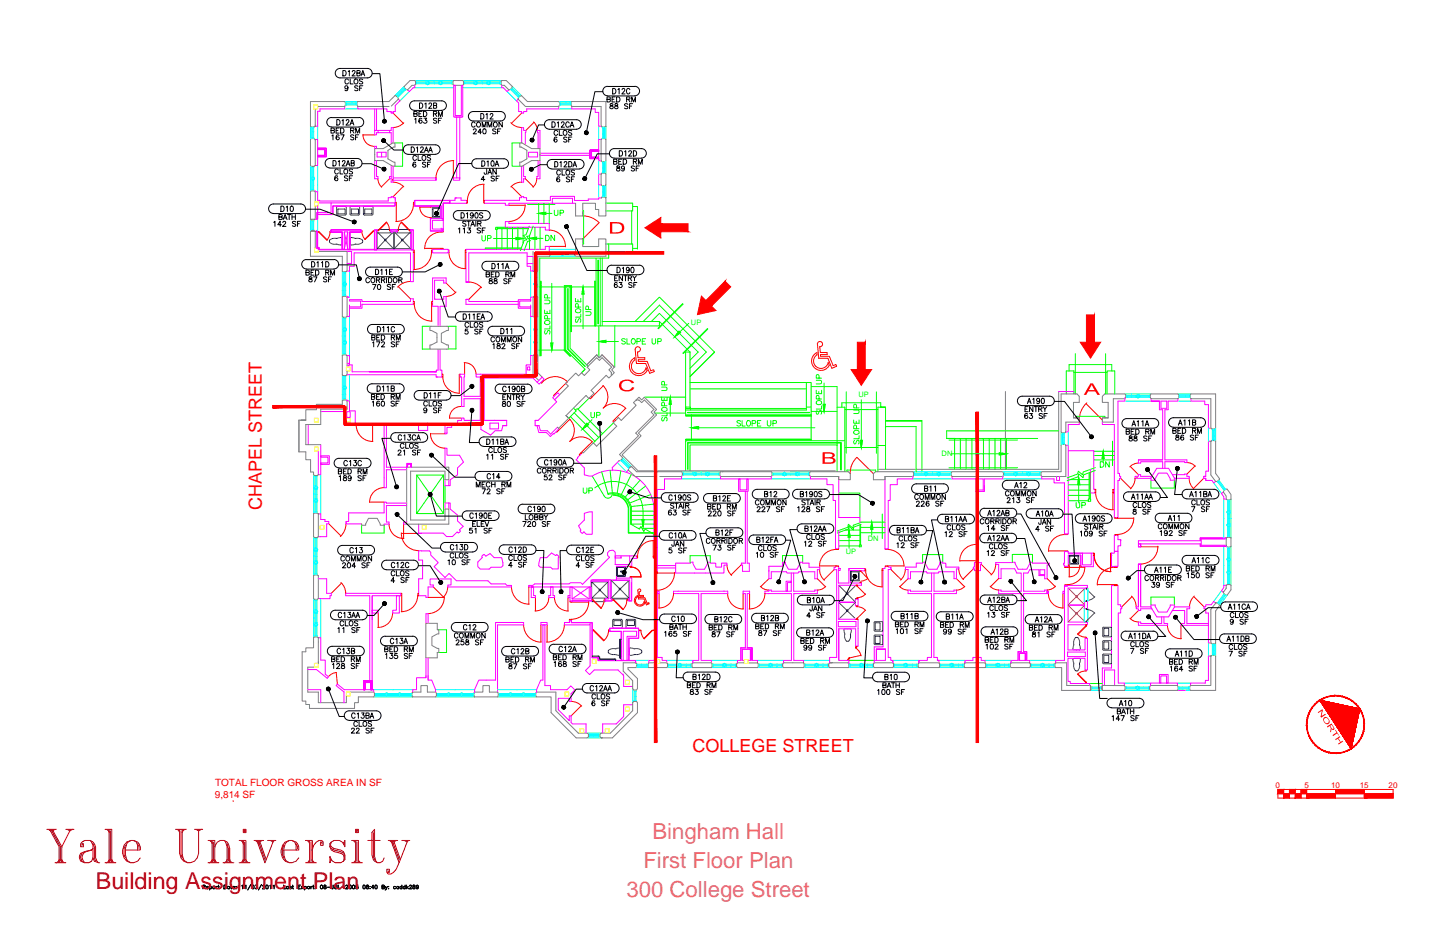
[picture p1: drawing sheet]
<svg xmlns="http://www.w3.org/2000/svg" width="432mm" height="279mm" viewBox="0 0 432 279" stroke-linecap="round" stroke-linejoin="round" font-family="sans-serif">
<defs><g id="words">
<text font-size="7" fill="#b80000" x="28.8" y="266.9">Building Assignment Plan</text>
<g font-size="6.6" fill="#dd6e6e">
<text x="196.1" y="252">Bingham Hall</text>
<text x="193.3" y="260.7">First Floor Plan</text>
<text x="188.3" y="269.4">300 College Street</text>
</g>
<g font-size="5.4" fill="#f00">
<text x="78.7" y="153.3" transform="rotate(-90 78.7 153.3)">CHAPEL STREET</text>
<text x="208.1" y="225.9">COLLEGE STREET</text>
</g>
<g font-size="3" fill="#f00">
<text x="64.5" y="239.7">9,814 SF</text>
<text x="64.6" y="236">TOTAL FLOOR GROSS AREA IN SF</text>
</g>
<g font-size="2.4" fill="#f00">
<text x="383.3" y="236.6">0</text>
<text x="392" y="236.6">5</text>
<text x="400" y="236.6">10</text>
<text x="408.6" y="236.6">15</text>
<text x="417.3" y="236.6">20</text>
</g>
<g font-size="2.2" fill="#0f0">
<text x="207.6" y="97.7">UP</text>
<text x="257.9" y="119.3">UP</text>
<text x="282.9" y="137.1">DN</text>
<text x="254.1" y="166.5">UP</text>
<text x="260.8" y="162.4">DN</text>
</g>
</g></defs>
<!-- layer: A-FLOR-STRS -->
<g fill="none" stroke="#0f0" stroke-width=".3">
<path d="M118.7 43h2.3v6.9h-2.3M156.2 43h-2.3v6.9h2.3M144.8 70.8v1.2l.5 .4 .4-.1 .2-.3v-1.2M146.5 71.6l1-.1v-.6l-1-.1v1.6M149 68.3h.5v.6h-.5zM149.3 68.9v5.6M149.3 74.7v.2M149.5 68.5h9.4M149.5 68.7h9.3M149.5 68.3h2.3M150.8 68.7v5.8M150.8 74.7v.2"/>
<path d="M152.4 68.3v.2M152.4 68.7v5.8M152.4 74.7v.2M154 68.3v.2M154 68.7v5.8M154 74.7v.2M155.6 68.3v.2M155.6 68.7v5.8M155.6 74.7v.2M156.6 74.7h-10.6v.2M156.7 74.5h-10.9v.4M157.2 68.3v.2"/>
<path d="M157.2 68.7v4.4M158.5 61.4h8.3M159 67.9l-.9 2.7-.9 .1 1.2 1.3-.9 .2-1.1 3.1M159.1 70.9v1.1M159.1 72.4v2.5M160.2 67.9l-1.1 3-.8 .1 1.1 1.3-.9 .2-1 2.8M160.7 68.3v6.6M161.9 61.1v6M162.3 68.3v6.6M163.4 61.1v6M163.9 70.7h.6a.85 .85 0 0 1 .6 .8 .85 .85 0 0 1-.6 .8h-.6zM165 61.1v6"/>
<path d="M166.6 63.1v1.2l.4 .5 .6-.3 .1-1.4M166.7 70.7v1.6l-1.1-1.6v1.6M168.3 64l.9-.1 .1-.6-1-.2v1.7M175.1 63.3h.3v10h-.3M179.1 77.5v20.4M179.6 78.1v19.2h.2v-19.2M180.4 77.5v20.4M181 77.5v20.4M182.1 73.3h8v2.3h-8M182.1 61h8v2.4h-8M182.9 73.3v4.2h-20.7v29.5M189.8 63.4v9.9"/>
<path d="M190.1 62h1.4v12.8M190.1 74.6h1.4M105 90h.1M129.2 98h-2.3v6.9h2.3M134.7 98h2.3v6.8h-2.3M162.6 85.1v-.6h-.2v22.4h.2v-21.1M169.6 85.8h2.1v13.8h-.2v-13.6h-1.7v19.3l1.6 1.6-.1 .2-1.7-1.7zM171.3 97.9h9.1M171.3 86.2h7.8M178.7 84.5h.2v13.4h-.2zM179.9 97.9v9.4M181 96.6h17.1"/>
<path d="M184.7 97.9v12.4M197.7 98.6l7.4-7.3 .1 .1-7.3 7.3zM199 97.4l-.9-.8v1.3h-17.7M199.1 97.5l7.3 7.3M200.2 96.2l-2.1-2.1-2.4 2.5M200.3 96.3l7.3 7.3M201.4 94.9l-3.3-3.2-4.8 4.9M201.5 95.1l7.4 7.3M202.6 93.7l-4.5-4.4-7.3 7.3M202.8 93.8l7.3 7.4M212.5 98.7l.2 .2-7.4 7.3-.1-.1zM161.6 105.2h8.4"/>
<path d="M175.9 110.1l-5.2-5.3-.1-18v18.1l5.2 5.2M176.7 110.1l-5.4-5.5v-18.4h-1.3v18.9l5.8 5.8-1.1 1.1 1.1-1.1M176.9 119.7l-3.2 3.2M187.9 102l-.4-.2-.7 .2 .2 .3 .8 .4 .1 .4-.4 .3-.7-.3M188.4 101.8v1.6h.9M190 101.8a.76 .76 0 0 1 .9 .7 .76 .76 0 0 1-.9 .8l-.3-.6zM191.4 102.6l.9-.1 .1-.6-1-.1v1.6M193 102.5h.6M193.6 119.3h12.4M194 101.8h-1v1.6h1M195.9 101.8v1.1l.5 .5 .4-.1 .2-.4v-1.1M197.6 102.6l1-.1 .1-.6-1.1-.1v1.6"/>
<path d="M206.5 105l.8 .8M207.3 116.8h35M207.3 114.9h35M207.3 105.8h-1.3v17.5M207.3 105.8v16.9M207.8 103.7l2 2.1-2.5 2.4M209 102.5l3.2 3.3-4.9 4.8M210.2 101.3l4.5 4.5-7.4 7.3M214.7 105.8l-7.3 7.3M243.7 116.1h7.8v25.6M254.3 117.7v18.5M263.3 117.7v18.5"/>
<path d="M320.4 118.3v-6.9h2.3v6.9M321.3 111.4v-1.9h12.8v1.9M322.7 111.9h9.9M323.1 106.2v12.1M332.2 106.2v12.1M332.6 118.3v-6.9h2.4v6.9M171.4 125.2l7.4 7.4M172.3 122.6l.8 .8-2.2 2.3M172.5 124l7.4 7.4M172.9 123.2l.3-.3h.4l7.4 7.4M184.3 127.1l-6 5.9M196.8 124.1h9.2"/>
<path d="M206 131.9h37.7v.3h-37.7zM206 123.2h36.3v-8.3h1.4v17.5M206 122.7h36.3M206.6 133h46.2v8.2l-.2-8.1h-45.9l-.1 7.8zM206.6 123.9l36.6 .1zM207.5 123.2v-.9h-1.5v2.3h37.7M207.8 124.6v7.8M242.3 122.3h1.4M243.7 124.8h-37.7v.2h37.7M243.7 123.6h7.8M251.5 133.7h-44.2v7.8M251.5 122.3h2.4v19.3"/>
<path d="M253 122.3v-1.3h11.7v1.3h1.4h-2.3v19.4M253.9 132.4h-47.9v9.1M253.9 134.4h9.9M253.9 123h9.9M263.8 133.8h2.3M266.1 126.4h10.9h-10.9M266.1 122.3v18.7M266.1 128.2h9.2v13.5M277 126.4v15.3M284.5 131.7h2.3h-2.2M284.5 131.7h27.3M285.1 132.2h20.7"/>
<path d="M286.8 131.7v9.3M288.6 131.7v9.3M290.3 131.7v9.3M292 131.7v9.3M293.8 131.7v9.3M295.5 131.7v9.3M297.3 131.7v9.3M299 131.7v9.3M300.7 131.7v9.3M302.4 131.7v9.3M318.1 129.4h-33.6v2.3M323.4 125.5v-.4h8.6v.4"/>
<path d="M328.7 138.2h6.1M328.7 136.8h6.1M328.7 135.6h6.1M330.6 138.7h.6a.88 .88 0 0 1 .5 .8 .88 .88 0 0 1-.5 .9h-.6zM333.3 138.7v1.7l-1.1-1.7v1.7M334.3 132.5v7.4M108.7 157.8v2.3h6.7v-2.3M125.2 142.7l8.1 11.6M133.3 142.7l-8.1 11.6h8.1v-11.6h-8.1v11.6M133.7 145.9v5.2M175.2 146.6v1.1l.5 .5 .4-.1 .2-.4v-1.1M176.9 147.4l1-.1 .1-.6-1.1-.1v1.6"/>
<path d="M178 143l3.5 6M178.7 146.6a8.9 8.9 0 0 1 9.5-1.1 8.9 8.9 0 0 1 5 8.1M180.8 141.8l1.9 6.7M182.6 148.3a5.5 5.5 0 0 1 7.1 4M182.7 148.6a5.2 5.2 0 0 1 6.7 3.8M183.3 141.3l.7 6.7M184 148.3a1.29 1.29 0 0 1-1 1.3 1.29 1.29 0 0 1-1.5-.7M184.2 148.8a4.7 4.7 0 0 1 4.6 3.7v7.7h7.7M184.2 148.6a4.7 4.7 0 0 1 4.7 3.9M186.5 141.5l-1.1 6.7M188.9 152.5v7.5h7.6h-.8M189.4 152.3v5.1l2.7 1.5 .5-.7 .8 1.5 .5-.8 2.6 1.6"/>
<path d="M189.7 152.3v5.3M189.7 153.6h6.8M189.7 154.8h6.8M189.7 157.5h6.8M189.7 156.2h6.8M189.7 142.5l-3 6.1M191.8 158.7h.5M192.3 144.3l-4.4 5M192.9 158.7h3.6M194 146l-5.3 4.1M195.6 148.6l-6.3 2.5M196.5 151.5l-6.8 .7"/>
<path d="M252.1 148.2h6.3v7.3M254 159.2h4.4M254.5 141.6v-.4h8.6v.5M258.4 156.9h7.5M258.4 157.7v6M258.6 158.4h7.3M258.6 157.6v6.1M258.7 157l-2.3 .8-.1 .9-1.4-1.2-.1 .9-3.2 1.1M258.7 157.6l-2.2 .8-.1 .8-1.4-1.1-.1 .8-3.3 1.2M265.1 154.4v7.4M285.1 140.5h20.7M321 150.4h6"/>
<path d="M321 148.8h6.3M321 147.3h6.3M321 145.7h6.3M321.6 144.1h5.7M323.4 150.9v1.2l.4 .5 .6-.3v-1.4M325.1 151.8h.9l.1-.7-1-.2v1.7M327 149.9h.7v.7h-.7zM327.3 142.1v7.8M327.5 142v7.9M327.6 148.1v1.8M329.1 140.5l-3.6 1.3-.2 .8-1.3-1.1-.2 .9-3.1 1.2M329.1 141.3l-3.5 1.3-.2 .9-1.3-1.1-.1 .8-3.3 1.2"/>
<path d="M352.9 144.3v2.3h-7.1v-2.3M207.4 169.2v-2.3h6v2.3M235.1 169.2v-2.3h6.1v2.3M252 164h6.2M252 162.4h6.4M252 160.9h6.4M258.2 163.7h.6v.6h-.6zM258.6 160h7.3M277.2 168.9v-2.3h6.1v2.3M304.2 168.9v-2.3h6v2.3M131.9 189.2h2.3v6.8h-2.3M255.1 198.4h7.6"/>
<path d="M345.8 181.7v-2.3h7.1v2.4M327.4 205.3h3.8"/>
</g>
<!-- layer: A-WALL-EXTR -->
<g fill="none" stroke="#808080" stroke-width=".3">
<path d="M94.7 37.9h.1M94.7 32.7v5.2M95.4 32h8.2l.2-.3v-.9l-.2-.3h-10.3v7.5l.2 .2h.9l.3-.3M107.5 32h.1M107.5 32h9.4M119.7 29.8v-.4l-.7-.6-.3-.1-1.8 1.8h-9.4l-.2 .3v.9l.2 .2M119.7 29.8l-2.1 2.1M119.7 29.8l-.1 .1M122.5 27h.1M124.6 25.6l.3-.3v-.8l-.2-.3h-1.5l-1.8 1.8 .1 .3 .6 .7h.4M124.6 25.6h-.8l-1.3 1.4M124.6 25.6h.1"/>
<path d="M136.3 24.2h2.8l.2 .3v.8l-.2 .3h-2.8l-.2-.3v-.8zM150.7 24.2h1.4l1.9 1.8-.1 .3-.6 .7h-.4l-1.4-1.4h-.7l-.2-.3zM155.7 29.8h.1M155.7 29.7l.1-.4 .9-.6 1.8 1.8h9.4l.2 .3v.9l-.2 .3h-10l-2.2-2.2M171.8 31.9l-.2-.2 .2-1.2h10.3v7.5l-.3 .2h-.9l-.3-.3v-5.9h-8.8M171.8 32h.1M93.3 41.9l.2-.3h.9l.3 .3v7.8l-.3 .3h-.9l-.2-.2zM118.3 44.2l-1.7 1v2.5l1.7 1h.4v1.2h-.7l-2.9-1.7h-2.5v-3.6h2.5l2.9-1.6h.7v1.2M156.2 43h.7l2.9 1.6h2.4v3.6h-2.4l-2.9 1.7h-.7v-1.2h.4l1.7-1v-2.5l-1.7-1h-.4zM180.6 59.5h.1M180.6 52.3v3.2l.3 .3h.9l.3-.2v-3.4l-.3-.2h-.9l-.2 .3M180.6 41.9v6.4l.3 .3h.9l.3-.2v-6.5l-.3-.3h-.9l-.2 .3"/>
<path d="M180.6 52.3h.1M180.6 41.9h.1M180.7 59.5l.2-.3h.9l.3 .2v5.5h-2.2v-2h-1v-1.8h-3.8v3.8h-2.1v-3.8M93.3 69.5l.2-.2h.9l.3 .2M93.3 69.5v7.5h9.6v4.4M93.3 69.5h1.4M93.3 65.9h1.4M94.7 60.6v-3l-.3-.3h-.9l-.2 .3v8.3M94.7 61.8v4.1l-.3 .2h-.9l-.2-.2M94.7 69.5v5.1M95.7 75.6h8.6v5.8M160.2 75.6v1.1"/>
<path d="M165 75.5l.4 .3v.9l-.2 .3h-3.6v4.5l-.2 .1h-.9l-.3-.2v-4.4M173 71.8h2.1v2.3h4.8v-2.3h2.2v5.2h-9.2l-.2-.3v-.9l.3-.2zM175.1 64.4h.1M175.1 64.1h.1M102.9 89.2l.2-.2h.9l.3 .3v5.8l-.3 .2h-.9l-.2-.2zM104.3 81.4l-.3 .2-1.1-.1M104.3 89.3h.1M104.3 81.4h.1M129.2 98h5.5v1.3h-.4l-1.7 .8v2.7l1.7 .8h.4v1.3h-5.5v-1.3h.5l1.6-.8v-2.7l-1.6-.8h-.5zM160.2 89.3l.3-.3h.9l.2 .2v5.9l-.2 .2h-.9l-.3-.2zM102.9 106.8v5.8l.2 .2h.9l.3-.2M102.9 106.8l.2-.2h.9l.3 .2"/>
<path d="M104.3 112.6h.1M104.3 106.8h.1M104.3 106.8v3.1M104.3 111.4v1.2M162.9 113.3l-1.3-1.3v-5.2l-.2-.3h-.9l-.3 .3v5.8l1.7 1.7M179.3 106.6l.8 .9 .8-.9M179.3 106.6l-3 3M180.9 106.6l3.7 3.7-.8 .8 .8 .9-.8 .8M183.6 112l.2 .8M183.7 112.1l.1-.1-.8-.9 .8-.8-2.9-2.8-.8 .8-.8-.8-2.9 2.8 .8 .8-1.6 1.7-.9-.8-.9 .9-.8-.8-3 3.1 .8 .8-4.1 4.1M183.8 112.8l-.8 .8-.9-.8-4.5 4.5 .9 .8-1.6 1.6-.8-.9-6 6.1M302.1 117.6v23.4"/>
<path d="M318.1 117.6v23.4h-54.3M318.8 118.3h4.8l.7 .8v1.8h-1.7v4.6h1.7v1.3h-4l-.1 3-.2 .2h-.9l-.3-.2zM331.2 119.1l.8-.8h6.1l.2 .3v.9l-.3 .3h-3.5v7h-3.3v-1.3h1.8v-4.6h-1.8zM345.8 118.3h8.2l.2 .3v.9l-.3 .3h-8l-.3-.3v-.9zM357.9 119.7l-.2-.2 .1-1.2h7.5v10.4l-.3 .2h-.9l-.3-.3v-8.8h-5.9M357.9 119.8h.1M90.5 126.2h1.4h-2.1v9.5h2.1v2.4h1.4v3.7h.9v.8l.3 .3h.9l.2-.3M104.3 120.4l-.3-.2h-.9l-.2 .2v1.1h-7.8v1.6h-3.2v3.1M104.3 120.4h.1M104.3 120.4v2.5h-7.9v4.6h-4.5v6.1h4.5M160.8 126.3h.9M170.1 124.8l.8 .9-.8-.8"/>
<path d="M170.9 125.7l-3.1 3 .2 .1-.5-.5M185.8 125.5l-1.5 1.5 1 1-6 6.1-1-1.1-3.1 3.1-.1-.2M191.2 120.2h.8l.8 .8 .8-.8 2.9 2.8-.8 .8 .8 .9-5.5 5.4 .8 .8-5.6 5.7 .9 .8-.1 .4-.6 .6-.4 .1M191.2 120.2l-.8 .8 .8 .8-4.5 4.5-1-1M191.2 120.2l.8-.9 .8 .9 .8-.9 3.7 3.7-.8 .8 .8 .9-5.5 5.4 .8 .8-5.7 5.7 4.9 4.9h59.2M318.8 133.7l.3-.2h.9l.3 .3v9.4h-7.3l-.2-.3v-.9l.2-.3h5.8zM320.2 133.8h.1M320.3 129.8h.1M331.2 125.5h1.8M363.8 132.6h.1M363.8 132.6v10.1l1.5 1.9M363.9 132.6l.2-.2h.9l.3 .2v9.6l1.2 1.6-.8 .9-.4-.1"/>
<path d="M95.6 154.4l-.2-.3h-.9l-.3 .2v7l.3 .2h.9l.2-.3M95.6 154.4h.1M95.6 142.6h.1M95.7 154.4v6.8M108.7 157.4v.4h1.2v-.4l.8-1.7h2.7l.8 1.7v.4h1.2v-.3M122.2 140.4h12.7v3.7h-1.2v-2.6h-10.3v14.7h10.3v-3.3h1.2v4.6h-12.7zM188.8 141.2l2.1 2h6.2M188.8 141.2l.1-.5 .9-.5 1.5 1.5h13.5l.2 .3v.9l-.2 .3h-6.6M216.5 141.7h15.3l.2 .3v.9l-.2 .3h-15.3l-.2-.3v-.9zM243.5 141.7h11.4l.6 .6v1.8h-3.5v-.9h-8.5l-.2-.3v-.9zM262.5 142.3l.5-.6h11.3l.3 .3v.9l-.3 .3h-8.4v.9h-3.4zM265.9 143.2v.9"/>
<path d="M286 141.7h15.3l.2 .3v.9l-.2 .3h-15.2l-.3-.3v-.9zM365.3 144.6h.1M367.7 147.5l.7-.6 .4 .1 1.1 1.6v1.4l-.3 .2h-.8l-.3-.3v-.9l-.9-1.2zM368.5 149.9h.1M95.6 173l-.2-.3h-.9l-.3 .2v7l.3 .2h.9l.2-.3M95.6 179.8h.1M95.6 173h.1M95.6 161.2h.1M95.7 173v6.8M367.6 178h.1M368.5 175.8v.9l-.9 1.3M368.5 175.8h.1"/>
<path d="M368.5 164.1h.1M368.5 175.8l.3-.2 1.1 .2v1.4l-1.1 1.6h-.4l-.6-.4-.2-.4M368.5 161.7l.3-.3h.8l.3 .2v2.6l-.3 .2h-.8l-.3-.3zM95.6 191.6l-.2-.3h-.9l-.3 .2v3.1h-2.3v1.2h-1.1v14.8h1.1v1.1h1.1v1.1h13.5v-1.7h1.2v-1.7h4.6l.2-.3v-.9l-.2-.3h-7.1M95.6 191.6h.1M95.7 191.6v7.7M128 187.3h3.4v1.9h.5v1.2h-.5l-1.6 .9v2.6l1.6 .9h.5v1.2h-.5v1.6h-3.4zM191 199.2l.3 .2v.9l-.2 .3h-2.4v.4l2.8 2.9v3l-.2 .4h-.9l-.3-.4M191 199.1h.1M191 199.1h-3.7v2.5l2.8 2.9v2.5M195 199.2l-.2 .2 .1 1.2h5.5l.2-.3v-.9l-.3-.2M195 199.1h2.1"/>
<path d="M195 199.1v.1M198.2 199.1h2.1M200.3 199.1v.1M208.2 199.2l-.3 .2v.9l.2 .3h5.7l.2-1.2-.2-.2M208.2 199.1h5.6M208.2 199.1v.1M213.8 199.1v.1M221.6 199.2l-.3 .2v.9l.3 .3h6.1l.2-.3v-.9l-.3-.2M221.6 199.1h2M221.6 199.1v.1M224.8 199.2h2.8M227.6 199.1v.1"/>
<path d="M235.4 199.2l-.2 .2v.9l.2 .3h6.1l.2-1.2-.2-.2M235.4 199.1h6.1M235.4 199.1v.1M241.5 199.1v.1M249.3 199.1v.1M250 199.1h-.7h5.6l.2 .3v.9l-.2 .3h-5.7l-.2-.3v-.9l.3-.2M262.7 199.2l-.2 .2v.9l.2 .3h5.6l.2-.3v-.9l-.2-.2M262.7 199.1h5.6M262.7 199.1v.1M268.3 199.1v.1M276.1 199.2l-.2 .2v.9l.2 .3h6.1l.1-1.2-.2-.2M276.1 199.1h6"/>
<path d="M276.1 199.1v.1M282.1 199.1v.1M290 199.2l-.3 .2v.9l.2 .3h6.1l.2-.3v-.9l-.2-.2M290 199.1h6M290 199.1v.1M296 199.1v.1M303.8 199.2l-.2 .2v.9l.2 .3h5.6l.2-.3v-.9l-.2-.2M303.8 199.1h5.6M303.8 199.1v.1M309.4 199.1v.1M317.2 199.2l-.2 .2v.9l.2 .3h1.8v6.8h8.6M317.2 199.1h3.3v6.8h7.1"/>
<path d="M317.2 199.1v.1M363.8 197.1v8.8h-6.1l-.2 .3v.9l.2 .3h7.6v-10.3l-.3-.2h-.9l-.2 .2M363.8 197.1h.1M365.3 181.1h.4l.8 .8-1.2 1.6v9.7l-.3 .2h-.9l-.3-.2v-10.1zM94.5 200.4h-2v7.5h3.2v3.2h8.4v-2M123.8 208.2l.2-.2 2.5-.1v-1.9h1.9v1.9h2.5l.2 .3v.9l-.2 .3h-6.9l-.2-.3zM124 207.9v.1M142.6 207.9h2.5v-1.9h2v1.9h2.4l.2 .3v.9l-.2 .3h-6.9l-.2-1.2zM161.2 208l5.8-.1v5.6l6.8 6.7h2.6l.4 .3v.9l-.4 .3h-3.3l-7.5-7.6v-4.7h-4.4l-.2-.3v-.9zM161.2 207.9v.1M327.6 205.9l.3 .3v.9l-.3 .3M327.6 205.9v1.5"/>
<path d="M331.2 205.9l-.1 .3 .1 1.2M331.2 205.9l6.6 .1M331.2 205.9v1.5M337.8 205.9l.3 .3v.9l-.2 .3h-6.7M353.8 205.9h-8.1l-.2 .3v.9l.2 .3h8.2l.1-1.2-.2-.2M353.8 205.9h.1M180.7 221.7l-.4-.3v-.9l.4-.3h2.7l6.7-6.7v-2.4l.3-.4h.9l.2 .4v3l-7.5 7.6h-3.3h.3"/>
</g>
<!-- layer: A-WALL-INT -->
<g fill="none" stroke="#f0f" stroke-width=".3">
<path d="M103.6 32v.7h-7.4v.7h-.8v4.5h-.7M107.5 32v.7h5.1M112.6 32.7h.5v6.5h-.5zM113.1 32.7h3.2v.8h1.2v.5h.6M113.6 39.2h-1v1.3h.5v-.6h.5M113.6 39.2h3.5v.7h-3.5zM117.1 39.2h.4v-.9h.6v4.7M117.1 39.9h.4v3.3M117.5 33.5v.5M119.7 29.8l.5 .5-1.4 1.4v1.8h-.7v.5v-.5M124.6 25.6v.8h-.5l-1.1 1.1-.5-.5M136.3 25.6h.5v9.1h1.8v-9.1h.5v9.6h-2.8z"/>
<path d="M136.7 35.2h2.1M137.2 35.2v18.3M138.2 35.2v18.3M150.8 25.6v.8h.4l1.2 1.1 .5-.5M155.7 29.8l-.5 .5 .7 .6v2.6h.8v.5h.6v-.5h1v-.8h9.6v-.7M171.8 32v.7h7v1.1h1.1v4.1h.7M94.7 57.6h.1M94.7 57.6h.7v2.6h.7v.2h20.6v-1h.8v-.3l1.3 .3v.8M94.7 41.9h.7v7.8h-.7M95.4 44.5v.4h2.2v1.8h-2.2h2.2v-1.8h-2.2v-.4h2.6v2.6h-2.6v-.4v.4h2.6v-2.6zM112.6 48.2v5.5h1v-.7h-.5v-4.8M112.6 44.6v-.6h.5v.6"/>
<path d="M114.7 45.7v1.4M115.9 47.1h-2.6v-1.4h2.7v1.4M117.5 49.7v5h.6v-4.8M117.5 53h-.5v.7h.5M118.1 53.5h12.9M118.1 54.1h12.9M118.8 59.4v1.7M131 53.5v.6v-.6M136.2 53.5h2v.6h-2zM136.7 59.5h1.8v.7h1.7v.9h-5v-.9M137.2 59.5h-.5v.7h-1.5M156.7 43v-4.7h.6v.9h.7l-.2 4.3"/>
<path d="M157.3 49.7v3.3h.5v.7h-.5v1h-.6v-4.8M158.8 47.1v-1.4h2.7v1.4h-2.6M161.7 48.2v4.8h-.4v.7h.9v-5.5M161.7 44.6v-4.7h-.2v-.7h.7v5.4M162.2 46.7h15.1M162.2 46h15.1M177.3 45.1h2.6v.4h-2.2v1.7h2.2h-2.2v-1.7h2.2v-.4h-2.6v2.6h2.6h-2.6zM179.9 47.7v.6h.7M180.6 59.5h-.7v.3h-3.1v.4h-4.2v-1.2h-7.2v1.2h-7.2M180.6 41.9h-.7v6.4M180.6 52.3h-.7v3.2h.7M94.7 65.9h.7"/>
<path d="M94.7 69.5h.5M95.2 63.8h.2v2.1h-.2zM95.2 69.5h.2v5.1h-.2zM95.2 69.5h.1M95.4 63.8h4.1v-2.9h19.3v1h-18.7v2.6h-4.7zM95.4 74.3h.6v.6h-.3zM95.4 61.8v3.8M95.7 74.9h16.8M95.7 75.1h28.5M95.7 60.9h3.8M102.8 74.9h.6v-5.2h1.1v5.2h.6v-5.1h3.4v-.8h-9v.8h3.3v5.1v-5.1h-3.3v-.8h9v.8h-3.4v5.1M102.9 74.9v-5.2h-3.3v-.6h8.8v.6h-3.4v5.2"/>
<path d="M103.4 69.7l1.1 5.2M104.3 75.6h1.3v3.5h-1.3M104.5 69.7l-1.1 5.2M112.5 69h.8v.5h-.2v5.6h-.6zM113.1 69.5v-.4h-.5v6M117.4 69.1h2v.5h-2zM118.8 60.9l-.2 .9h-18.6v2.6h-4.6M123.4 69h.8v6.1h-.6v-5.6h-.2zM123.4 69.1h.7l.1 15.5h-.9v-8.6h-16.9v4h-1.4v1.4h-.7M124.5 61.1v.8h8.1l-7.9-.1v-1.5h10.5v.6h-2.1v5.3M124.5 60.2h10.7v.9h-2v4.6h-.6v-3.8h-8.1zM129.3 65.7l.1 3.6h3.7v-.5"/>
<path d="M129.3 65.7h3.9v.5h-3.3v2.6h3.3v.7h-3.9zM130 74.9h4.7v1.1h-4.7zM132.5 69.5h.1M132.6 68.8h.1M132.6 68.8h.6M133.2 61.1v7.7M151.8 66.6h1.1v.5h12.1v2h-1.1v-.8h-12.1zM158.2 60.1v-.7h-.9v-.3h-.6v.3h-.6v.8h-10.5v.9h6.2v.6h1.1v-.6h19.1M158.4 79.2h1.8M158.4 77h1.8M165 75.5v-1.5h-1.1v.9h-23.9v9.8M166 61.1v-1.5h6v1.5h1"/>
<path d="M104.3 89.3h.1M104.3 89.3h.7M105 90h3.8v.6h14.5v-.8h.9v1.6h-15.4v1.2h-3.8v-.4h3.4v-1.7h-3.4zM105 91.6v3.5h-.7M130.6 89.6v.3h2.7v-.8h.8v2.9h-1.9v6M130.6 89.9v-5.7h2.7v.8h.8v-1.5h-4.1v8.5h1.6v6M140 84.7h.9h-.9M155.7 90.6h-14.8v-.7h-.9v1.5h15.7M155.7 90h3.8v.5h-3.3v1.7h3.3v.4h-3.8zM159.5 91.6v3.5h.7M160.2 81.4h-.7v-1.4h-1.1v-4h-17.5v8.7M160.2 81.4h.1"/>
<path d="M160.2 89.3h-.7v1.2M104.3 106.8h.7v2.8h.8v2.1h25.3h-20.2M104.3 109.2h.6v.7h-.6M104.3 112.6h26.7v.7h.5M131.6 104.9v6.3h-.5v.5h-.6M132.2 104.9v6.3h.6v2.1h-1.8M158.5 110.3l.7-.1v1h-.7zM160.2 106.8h-.7v2.8h-1.4v2.8h-15v.9h1.2v5.8h-4.9l.2-6.7h-1.4v.9h.5v8.8h.7v-2.3h4.9v6.5M161.4 114.8l-1.3-1.2h-14.6v12.7h6.8v1.6M162.9 113.3l.6 .6-1.5 1.5-.6-.6zM166.1 119.5l1.5-1.5 .6 .6-1.5 1.5zM180.9 106.6l3.7 3.7"/>
<path d="M318.1 117.6h4.6M338 119.8v.7h-2.1v21.7h.5v.9h.3v.6h-.3v.6h-.5v11.2h-1.1v-28h-3.6v-.7M338 119.8h.1M345.9 119.8v.7M353.9 119.8v.7h-2.9v2.6h-1v15.1h6.6v.8h-.6v-.3h-6v2M357.9 119.8v.7h4.1v1.1h1.1v7h.7M92.6 127.5v6.1M96.4 136.9h2.6v2.6h-2.6v-.4h2.1v-1.7h-2.1zM96.4 133.6v9h-.7v-7.1M96.4 139.5h.5M104.2 123.7h1v1.7h-1zM104.3 120.4h.1"/>
<path d="M104.3 120.4h.7v3h1.8v4.3h-3.4v-4.1h-7M122.2 139.2h1.4v1.2h-.2v-.9h-.9v.9h-.3zM123.6 127.2h1.1M125.3 127.2h6.2M139.6 126.3h4.7h-4.9v-.7h-.7v.7h-1.2v.9h-25.2v.5h3.1v18.8h.7v-5.4h6.1M147.2 127.1h2.6v1.7h-2.6zM150.7 129.4h-1.9l-1.4 1.3-2.9-1.7v-1.3h-8.8v.7h-1.4v1.9h-.6v-2.6h-5.2v1.6h-2.7v-1.6h-9.7v12.7h6.1M151.1 127.9l-.4 1.5M152.3 127.9h-1.2h1.2M161.4 127.9l.5 2h2.3l1.2 1.2 2.6-2.3M162 127.9h-1.2h1.2M162 127.9l.4 1.5"/>
<path d="M166.7 120.1l.6 .6-5.6 5.6h-.9v1.6M167.5 128.3l-2 2.1-1-1h-2.2M175.1 135.9l-2 2.2 2.5 2.5v2l1.4 .4h.9a12.3 12.3 0 0 1 18.5 8.7M186 138.5l-2 2 .1 .8M320.3 133.8h.7v26.6h-1.1v-15.3h-3.2v-1.2h-3.7v-.7M321 135.4h7.7v11.6h.3v1.1h-1.4v-7.1M324.3 126.8v.7h-3.3v2.3h-.7M348.4 120.5v2.6h1v15.1h-7.3v.9h.7v-.4h6.6v2M348.4 120.5h-2.5h2.5M348.9 120.5h1.7v2.2h-1.7zM363.8 132.6h-.7v8.9h-.8v1.6h-.5M95.6 154.4h.8v1.7h1.2v.6h1.2v.7h-.6v3.8h-2.5"/>
<path d="M104 156.7v.7h4.7M122.2 151.2h-6.1v-.3h-.7v3.2h-10.6v2.6h-.8v.7M122.2 151.9h-6.1v4.9h.8v.7h-1.5M122.2 156.8h-.9v.7h.9M125.8 157.5v2.7M133.7 144.1v1.8h1.2v-1.8M133.7 140.4v-5.8h.6v2.2h3.8l1.2 2-1.8 1.8v2l-2.2 1.5v1.8h-.4M134.9 151.1h.4v1.8l2.2 1.9v1.7l1.7 1.6-1.2 1.1 .3 .5-.6 .4-.3-.3-1.4 1.4h-1.8l-1-1h-7.4M134.9 151.1h-1.2v1.8M134.9 151.1v1.8M174.5 159.2l-.2 .3 .1 .3 .6 .4 .5-.4 .7 .7h1.8v-6.7h-.9l-1.5 .4v2l-1.8 1.8 .8 1.3M188.8 141.2l-.6 .7"/>
<path d="M204.8 143.1v.8h-5.1v3.2h-2.2v24.8h-.7v-4.1h-.3v-16M221.9 143.9h.5v3.3h2v-3.3h.4v3.7h-2.9zM224 147.6v21.6h-1.2v.6h.3v1.8h2.1v-2.4h-.7v-21.6M231.8 143.1v.8h-15.3v-.7M243.5 143.2v.7h5v1.7h1.8v4.8h.8v14.5h.9v-5.5M252 143.2v12.3h6.4v1.5M274.3 143.1v.8h-4.7v1.7h-2.1v4.8h-.6v14.5h-1v-20.8M286.1 143.2v.7h7.2v19.7h.7v-16h1.8v-1.7M293.7 143.9h1.7v3.3h-1.7zM301.3 143.1v.8h-5.5v3.7M318.4 143.2v1.1h-.9v-1.1M334.8 147h-.2v1.1h.2"/>
<path d="M346.1 143.1h-3.3v-.5h-.7v.5h-1v.6h4.7M347.6 140.7h3.5l1.8 2.9v.7h-1.3v-.5l-.9-1.7h-2.6l-1 1.7v.5h-1.3v-.7zM352.3 142.6l4.3-.2v.7h.8v.6h-4.5M361.8 143.7h.5v.6h1.9l.5 .8 .6-.5M362.3 143.1h-.6v.6h.6v.6M367.6 147.8l-.6 .4 .7 1.1v.6h.8M95.7 173.9h2.5v4.4h1.4v.7h-.4v.9l-3.5-.1M111.8 179v25.6M119.1 179h.9v5.2h-2v-.9h1.1zM125.8 160.2h.8M144.9 167l.6-.4 .5 .5 1.3-.8 1.2 1.2h2.2l.4 2.5-.4 .4h-3.1l-.6 .6h-2.7l-.7-.7v-1.4l1.3-1.4zM151.9 175.4h-4.3l-1-.9h-9.5l-2.2-2.2-1.2 1.2-3.2-3.2 1.2-1.3-2.3-2.2v-.9l-.4-.4h-3.2v2.8h1.2v5.6h-1.2v5.1h2.2v.5h.6v-3.2h1.6v-.5h-1v-1.9h6.3v1.9h-.9v.5h19.1v-.4h-1.4l-.4-.4"/>
<path d="M159.6 176.3v3.2h1.3v-.6h-.6v-2.6h-.7h.6M160.6 175.5l-.5 .4h-1.2v.4h18.4M162.3 167.5h2l1.4-1.4 1.3 .8 .2-.2 .3 .1 .5 .6-.2 .2v3.3h-1.8l-.5-.5h-3.2l-.4-.4zM165.5 176.3v2.6h-.6v.6h1.8v-.6h-.5v-2.6M171.3 178.9h-.6v.6h.6M171.3 176.3h.6v3.6h5.2v-3.6h.5v3.6h.2v.7h-6.5zM171.9 176.3l5.2 3.6M177.1 176.3l-5.2 3.6M177.6 174.2h5.9v5.7h.4v.7h-2.1v-.7h1.2v-5.3h-5.4zM177.6 174.6v5.3M177.7 179.9v.6l-5.8 .1M178 174.2h7.2v-4.1h4.7v-2.3h1.5v-.8h-2.2v2.6h-4.3v-3.8l-.7-.5-1.1 .1-.5 .7v.8l.6 .5-8.2 8.1-.5-.4h-3.1l-.4 .3h-10.4"/>
<path d="M181.9 179.9v.6h1.9v-.6v.6M184.9 167h1.7v.6h-1.7zM185.2 173.7l4.7-.1v7h-1v-.7h.3v-5.7h-4zM186.6 167h2.6M189.7 175v5.5h-.7v-.6h.2M196.9 177.6l-.1 20.8h-1.8v.7M196.9 177.6h.6M196.9 177.6v20.8M197.5 177.6v19.9h1.5v.9h1.3v.7M197.5 177.6h.6v.7h-.6zM197.5 169.9h5.5M197.5 170.6h5.5"/>
<path d="M207.4 169.2h-4.4v3h14.5v-2.4h.9v-.6h-1.6v1.2h-1.7v-1.2h-1.7M207.4 168.9h.8v.5l.9 1.6h2.6l.9-1.6v-.5h.8M231 170.1h4.1v-1.2h.9v.5l.9 1.6h2.6l.9-1.6v-.5h.8v.3h1.9v1.2h3.2v.7h-.7v2.8h-.8v-2.1h-4.7l-.3 .4h-3.3l-.2-.4h-4.5v2h-.8zM236.2 174.6h1.6v.4h-1.2v2.6h-.4zM237.8 172.2v5.4h-6v-.3h-.8v.3h-1.1v.7h7.9v20.1h-2.4v.7M238.5 172.2v5.4h6.3v-.3h.8v1h-7.1v20.1h3v.7M251.9 171.4v3.8h3.2v-4.4h4.7v.7l-4.2-.1v3.8h3.3v.6h-6.9v5.1h5v-1h.8v2.1h-.8v-1h-5v5h5.2M251.9 170.8h.6v.6h-.6zM252 170.8v-.6l-1.4 .2v.7h.8v26.4h-2.1v1.6M267.7 170.4v.7M279.9 172.2v5.4h-6.3v-.3h-.7v1h7v19.2h-1.2v.9h-2.6v.7M280.7 172.2v5.4h6v-.3h.7v1h-6.8v19.2h1.1v.9h.4h-.4"/>
<path d="M286.7 171.7v2.1h.7v-2.9h.7v-.5h-3.9v-1.2h-.9v-.3h-.9v.5l-.9 1.6h-2.5l-.9-1.6v-.5h-.9v.3h-1.9v1.2h-3.2v.7h.8v2.8h.7v-2.1h4.8l.2 .4h3.3l.2-.4h4.6M312.5 171.2h1.4v1.4h-1.4zM314.6 177.7v.6h.3M314.6 177.6h.5v.7h-.5zM319.4 177.6h.5v.7h-.5zM319.9 177.7v.6h-.3M319.9 176h.9h-.9M319.9 165.7h1.1v.5h7.5v4.1h-3.7v-3.5h-3.8v3.4h-1.1v-.5h-.3v-.5h.3zM319.9 176v22.4h-2.7v.7M320.8 175.9h6v.8h-5.8v5h4.9v-1h.9v2.1h-.9v-1h-4.9v5.1h5.8v.8h-5.9v7.6h5.1v-3.5h.8v9.5h-.8v-3.5h-5.1v6.9h.7v.6h5.8v.6M325.3 166.2v3.5h2.6v-3.5M334 166.2h.8v-.6h1.1v4.6h-1.9z"/>
<path d="M334.8 175.9h1.1v5.8h.8v.6h.4v.6h-.4v1.3h-.7v21h1.8v.7M334.8 160.8h1.1v1.3h.8v1.9h-.8v1.6h-1.1zM334.9 175.9h-.9v24.8h-2.8v5.2M336.7 162.1v.4M342.1 169.5v12.8h-.7v.6h.7v.5h.7v-.5h3.3M342.1 163.4h.7M342.8 169.5h-.7h.7M342.8 164.3v-.9v.9M342.8 169.5v12.8h3M360.7 161.7v.8v-.8M360.7 162.5h-18.6v1.8h.7M368.5 175.8h-.8v.7l-.7 1 .6 .5"/>
<path d="M368.5 161.7h-7.8h7.8M368.5 161.7v.3h-7.5v1.8h7.5v.3h-7.8v-.7h-18.6M95.6 191.6h.8v6.7h1.3v4.3l1 .7-.4 .5-3.2-2.6h-2.6M111.8 186.2v-7.2h8.6v-.7h-16.5v.7h7.2v25.6M111.8 183.3h1.9v.9h-1.9zM128 187.3v-2.9h.6v2.9M128 197.6v6M128.6 197.6v6.7M162.5 187h1.9v.7h-1.9zM169.6 187h1.5v-.5h.6v.5h5.6v.7h-7.7zM171.6 186.5v.6h6.3v10.5h1.8v.9h11.3v.6M177.3 187h.7v10.5h1.8v.9h11.2v.7"/>
<path d="M177.3 187.7v12.4l-1.4 1.4 1.3 1.2 1.3-1.4h7.2l1.7 1.6v3.3h2.7M178 197.5h1.8v.9M186.6 198.4l.1-8.8h-3.4v-.8h8.5v2.9h-2.9v6.7M191.9 189.6v2.2h-2.9v6.6h-.6v-7.2h2.9v-1.6h-4v8.8h-.7v-8.7h-3.4v-1h8.7v1M208.2 199.1h.1M210.7 198.4v-20.1h8v-.7h-16.3v.7h7.6v20.1h-1.8v.7M210.8 198.4h3v.7M221.6 199.1h.1M223.6 198.4h-.6v-3.3h2.5v3.3h-.7M224.5 194.6v-16.3h.7v-.7h-1.9v.7h.7v16.3h-1.4v3.8h-1v.7M226 198.4v-3.8v3.8M226 194.6h-1.5h1.5"/>
<path d="M226 198.4h1.6v.7M235.4 199.1h.1M249.3 199.1h.1M251.9 186.7h5.3v1.6h-5.3zM252 189v9.4h3.1v1.1M252 188.9v9.4M257.8 186v8.1h-.7v-5.2h-5.1M263.3 195v3.4v-3.4M266.1 195v3.4h-3.3M266.1 195h-2.8h2.8M268.3 198.4v.7v-.7h-.6v-.9h-.8v-26.4h.8v-.7l-1.8-.2v.6h-.6v23.5h-2.6v4.8M276.1 199.1h.1"/>
<path d="M276.1 198.4v.7M282.1 198.4v.7M290 199.1h.1M290 199.1v-.7h2.3v-.9h1v-26.1h-.5v-.5h-.3v-.5h.3v-1.4h.5v-.5h.7v.5h.9v.6h-.3v1.8h-.6v26.1h.8v.9h1.2v.7M303.8 199.1h.1M305.9 198.4h-2.1v.7M306.4 196.2v2.2v-2.2h1.7v2.2v-2.2zM306.4 198.4h1.7M306.9 195.8v-17.5h-6.8v-1h.7v.3h6.1v-5.4h-1.4l-.6-1.3h-4.1v2.9h-.7v-4.2h-.9v-.6l5.8-.1v.5l.9 1.6h2.7l.8-1.6v-.5h.8v.3h5.1v.5h-.7v4.2h-.7v-1h-1.7v-1.7h-2.8l-.5 1h-1.3v5.4h6.3v-.3h.7v1h-7v17.5M306.9 195.8h-1v2.6M307.6 195.8h.9v2.6M308.5 198.4h.9v.7"/>
<path d="M317.2 199.1h.1M320.8 195.9h5.3v1.4h-5.3zM345.8 181.8h1.3v.4l1 1.7h2.6l.9-1.7v-.4h1.3v.6l-1.8 2.9h-3.5l-1.8-2.9zM349.1 185.3v2h-6.3v-.4h-.7v1h8.7v-.6h-1.1v-2M352.3 183.4h3.7v3.9h-1.1v.6h8.2M352.9 182.3h4.6v.6h-.9v4.4h6.5M363.8 197.1h-.7v7.3h-.9v.8h-4.5v.7M365.3 181.1l-.6-.4-.7 1h-1.7v.6h-.5v.6h.5v1.3h.8v9h.7M92.5 207.2h3.9v3.9M109.2 204.6v2.6h.5v-2.2h1.7v2.2v-2.2h-1.7v2.2h-.5v-2.6h2.6v2.6h-.4v-2.2h-1.7v2.2h-.5v-2.6h2.6v2.6h-.4v-2.2h-1.7v2.2h-.5v-2.6h2.6v2.6h-.4h.4v-2.6zM112.3 207.9v-.7h-8.9l-2-1.7-.4 .5 2.4 1.9v3.2M128 203v.6h-2.8v3.6h-1.2v.8"/>
<path d="M128.6 203v1.3h1.1l1.2 2.9v.7M149.5 207.9v-20.2h7.8v-.7h-8.4v17.3h-5l-1.3 2.9v.8M161.2 208v-.8l1.3-2.9h.6v-16.6h.6v18.3h1.7v1.2h5l1.1-1.1 1.2 1.2-1.1 1.1v2.4h-.5v-1h-3.3v3.4l3.3 3.3v-1.4h.5v2l.4 .4h4.1v2.7M187.2 202.8h.1M190.1 211.7h-2.7v3.6l-2.2 2.2h-4.1v2.7M331.9 205.9v-4.6h3v4.7M345.7 205.9h.1M345.7 205.9v-.7h8.1v.7M348.4 202.6h2.6v2.6h-.5v-2.1h-1.7v2.1h-.4zM353.9 207.4h2.3"/>
</g>
<!-- layer: A-GLAZ -->
<g fill="none" stroke="#0ff" stroke-width=".3">
<path d="M93.3 38v3.9M93.7 38.2v.3h.6v-.3M93.7 38.5v2.8M94 38.5v2.8M94.3 38.5v3.1M95.4 37.9v4M103.6 32.7h3.9M103.6 30.5h3.9M103.8 30.9h.3v.6M103.8 31.5h3.2M104.1 30.9h2.9M104.1 31.2h2.9"/>
<path d="M107.3 30.9h-.3v.6h.3M119.3 28.6l.4 .5-.2 .2M121.4 26.6l-2.3 2.3M121.4 26l-2.7 2.7M121.6 26.4l-.2 .2 .4 .4 .2-.2M121.6 26.8l-2.1 2.1M121.8 27l-2.1 2.1M123 27.5l-2.8 2.8M124.6 26.4h11.7M124.7 24.2h11.6M124.9 24.6h.3M124.9 25.2h.3"/>
<path d="M125.2 24.6h2.8v.6h-2.8zM125.2 24.9h2.8M128 24.6h.3M128 25.2h.3M128.3 24.5h.5v.8l-.2 .2-.3-.2zM128.8 24.6h.2v.6h2.9v-.6v.3M129 24.9h2.9M129 24.9v.3h-.2M131.9 24.9v.3h.3M132.2 24.6h-3.2v.3M132.7 25.2l-.3 .3-.2-.2v-.8l.2-.2 .3 .2v.7h.2M132.7 24.6h3.4"/>
<path d="M132.9 24.9h2.9M132.9 25.2h3.2M132.9 24.6v.6M135.8 24.6v.6M139.1 26.4h11.7M139.1 24.2h11.6M139.3 24.6h.3M139.3 25.2h.3M139.6 24.6h2.9v.6h-2.9zM139.6 24.9h2.9M142.5 24.6h.3M142.5 25.2h.3"/>
<path d="M142.8 24.5h.4v.8l-.2 .2-.2-.2zM143.2 24.6h.3v.6h2.9v-.6v.3M143.5 24.9h2.9M143.5 24.9v.3h-.3M146.4 24.9v.3h.3M146.7 24.6h-3.2v.3M146.7 24.5h.4v.8l-.2 .2-.2-.2zM147.1 24.6h.3M147.1 25.2h.3M147.4 24.6h2.9v.6h-2.9zM147.4 24.9h2.9M150.3 24.6h.3"/>
<path d="M150.3 25.2h.3M152.4 27.5l2.8 2.8M153.4 26.8l2.2 2.3M153.8 26.4l.2 .2-.4 .4M153.8 26.8l2.1 2.1M154 26l2.7 2.7M154 26.6l2.1 2M156.3 28.9l-.2-.3-.5 .5 .3 .2M167.9 32.7h3.9M167.9 30.5h3.9M168.1 30.9h.3v.6M168.1 31.5h3.2"/>
<path d="M168.4 30.9h2.9M168.4 31.2h2.9M171.6 30.9h-.3v.6h.3M179.9 37.9v4M181.1 38.2v3.1M181.3 38.5v2.8M181.6 38.2v.3h-.5M181.6 38.5v2.8M182.1 38v3.9M93.3 49.8v7.8M93.7 53.2h.6v.3h-.8v.4h.9l.2-.2-.3-.2M93.7 53.9v.3h.6v2.9h-.6h.3"/>
<path d="M93.7 50v3.5M93.7 50.3h.6M94 54.2h-.3v3.1M94 50.3v2.9M94 54.2v2.9M94 57.1h.3v.2M94.3 41.3h-.6v.3M94.3 50v3.2M94.3 53.9v.3h-.3M95.4 49.7v7.9M179.9 48.3v4M179.9 55.5v4"/>
<path d="M181.1 55.8v3.1h.5v.3M181.1 52v-.2h.5v.2M181.1 41.6v-.3h.5v.3M181.1 48.6v3.2M181.1 58.9v.3M181.3 56v2.9M181.3 48.9v2.9M181.6 55.8v.2h-.5M181.6 48.6v.3h-.5M181.6 48.9v2.9M181.6 56v2.9M182.1 48.4v3.8"/>
<path d="M182.1 55.6v3.8M93.3 65.9v3.6M93.7 69.3v-.3h.6v.3M93.7 66.1v.3h.6M93.7 66.4v2.6M94 66.4v2.6M94.3 66.1v2.9M95.4 65.9v3.6M165 74.9h8M165.2 77h7.8M165.4 76.5h3.4M165.4 76h3.2"/>
<path d="M165.6 76.3h3M165.6 76v.5M168.8 76l.3-.3 .4 .3M169.3 76v.7h-.5v-.7h-.2v.5M169.3 76.5h3.4M169.5 76v.5v-.2M169.5 76h3v.5v-.2M169.5 76.3h3M169.5 76v.3M172.7 76h-.2v.3M102.9 81.5v7.7M102.9 95.1v11.7"/>
<path d="M103.3 99.2v3.2h.3M103.3 84.8h.6v.3h-.7v.4h.8l.1-.2-.2-.2M103.3 85.5v.3h.6v2.9h-.6h.3M103.3 81.6v3.5M103.3 95.3v3.5M103.3 98.5h.6M103.3 95.6h.6M103.3 81.9h.6M103.6 99.5h-.3h.6v2.9h-.6v.3M103.6 85.8h-.3v3.2M103.6 81.9v2.9M103.6 85.8v2.9"/>
<path d="M103.6 95.6v2.9M103.6 99.5v2.9M103.6 88.7h.3v.3M103.9 98.5v.3h-.7l-.2 .2 .2 .2h.8l.1-.2-.2-.2M103.9 81.6v3.2M103.9 85.5v.3h-.3M103.9 95.3v3.2M103.9 99.2v.3h-.3M105 81.4v7.9M105 95.1v11.7M159.5 81.4v7.9M159.5 95.1v11.7"/>
<path d="M160.6 98.5l-.3 .5 .3 .2M160.6 81.6v.3h.6h-.3M160.6 98.5h.6M160.6 98.7h.6M160.6 85.1h.6M160.6 85.8h.6M160.6 88.7h.6M160.6 85.5v3.5M160.6 95.3v3.2M160.6 95.6h.6M160.9 99.5h.3h-.6v2.8h.6h-.3M160.9 99.5v2.8h-.3l-.3 .6 .2 .2h.9l.1-.2-.3-.3"/>
<path d="M160.9 81.9h-.3v2.9h.6h-.3M160.9 84.8h-.3l-.3 .5 .2 .2h.7M160.9 81.9v2.9M160.9 85.8v2.9M160.9 95.6v2.9M161.2 99.2h-.6v.3h.3M161.2 99.2v3.4M161.2 98.7l.3 .3-.3 .2M161.2 85.8v3.2M161.2 85.1l.3 .2-.3 .2M161.2 81.6v3.5M161.2 85.5v.3"/>
<path d="M161.2 95.3v3.4M161.6 81.4v7.8M161.6 95.1v11.7M102.9 112.6v7.8M103.2 102.7h.8l.1 .2-.1 .2h-.8zM103.3 116h.6v.3h-.7v.4h.8l.1-.2-.2-.2M103.3 116.7v.3h.6v2.9h-.6h.3M103.3 103.4h.6v2.9h-.6zM103.3 103.1v.3M103.3 106.3v.3M103.3 112.8v3.5M103.3 113.1h.6"/>
<path d="M103.6 117h-.3v3.2M103.6 103.4v2.9M103.6 113.1v2.9M103.6 117v2.9M103.6 102.4h.3v.3M103.6 119.9h.3v.3M103.9 103.1v.3M103.9 106.3v.3M103.9 112.8v3.2M103.9 116.7v.3h-.3M105 112.6v7.8M160.6 106.2h.6"/>
<path d="M160.6 103.4h.6M160.6 103.1v3.4M160.6 102.6h.6M160.9 103.4v2.8M161.2 103.1v3.4M338.1 118.3h7.7M338.3 118.8h3.1v.3M338.6 119.1v.3h-.3M338.6 119.1h2.8M341.4 119.1v.3h.3M341.7 118.6h.5v.9l-.2 .1-.3-.1zM341.7 118.8h-.3v.6h-2.8v-.6v.3"/>
<path d="M342.2 118.8h3.4M342.2 119.4h3.4M342.5 119.1h2.8M342.5 118.8v.6M345.3 118.8v.6M354 118.3h3.8M354.2 118.7h.3v.6M354.2 119.3h3.2M354.5 118.7h2.9M354.5 119h2.9M357.7 118.7h-.3v.6h.3M185.5 139l2.8 2.8"/>
<path d="M186.5 138.3l2.3 2.2 .4-.4 .1 .2M186.9 137.9l.2 .2-.4 .4M186.9 138.3l2.1 2M187.1 137.4l2.7 2.8M187.1 138.1l2.1 2M318.8 129.8v3.9M319.3 130v.3h.5v-.3M319.3 130.3v2.9M319.5 130.3v2.9M319.8 133.2h-.5v.3M319.8 130.3v3.2M321 129.8v4"/>
<path d="M338 120.5h7.9M353.9 120.5h4M363.1 128.6v4M364.3 132.4v-.3h.6v.3M364.3 128.9v3.2M364.6 129.2v2.9M364.9 128.9v.3h-.6M364.9 129.2v2.9M365.3 128.7v3.9M94.2 142.6v11.7M94.5 146.3h.9l.1 .2-.1 .3h-.9zM94.6 146.8v3.1h.3"/>
<path d="M94.6 143.2h.6v2.8h-.6zM94.6 142.9v.3M94.6 146v.3M94.6 150.7v3.4M94.6 153.8h.6M94.9 147.1h-.3h.6v2.8h-.6v.3M94.9 143.2v2.8M94.9 147.1v2.8M94.9 150.9v2.9M94.9 149.9h.3v.3M95.2 150.7l.3-.3-.1-.2h-.9v.5h.7v.2h-.6M95.2 142.9v.3"/>
<path d="M95.2 146v.3M95.2 146.8v.3h-.3M95.2 150.9v3.2M96.4 142.6v11.8M188.8 140.5l.2 .2M204.8 143.9h11.7M204.8 141.7h11.7M205 142.7h3.2M205 142.1h3.5M205.3 142.4h2.9M205.3 142.1v.6M208.2 142.1v.6h.3v-.7h.4v.9l-.2 .1-.2-.3"/>
<path d="M208.9 142.1h.3v.6h2.9v-.6v.3M209.2 142.4h2.9v.3h.3M209.2 142.4v.3h-.3M212.4 142.1h-3.2v.3M212.4 142h.4v.9l-.2 .1-.2-.1zM212.8 142.7h.3M212.8 142.1h.3M213.1 142.1h2.9v.6h-2.9zM213.1 142.4h2.9M216 142.7h.3M216 142.1h.3M231.8 143.9h11.7"/>
<path d="M232 142.7h.3M232 142.1h.3M232.3 142.1h2.9v.6h-2.9zM232.3 142.4h2.9M235.2 142.7h.3M235.2 142.1h.3M235.5 142h.4v.9l-.2 .1-.2-.1zM235.9 142.1h.3v.6h2.9v-.6v.3M236.2 142.4v.3h-.3M236.2 142.4h2.9M237.6 141.7h5.9M239.1 142.4v.3h.3"/>
<path d="M239.4 142.1h-3.2v.3M239.8 142.7l-.2 .3-.2-.1v-.9l.2-.2 .2 .2v.7h.3M239.8 142.1h3.5M240.1 142.7h3.2M240.1 142.4h2.9M240.1 142.1v.6M243 142.1v.6M274.3 143.9h11.8M274.3 141.7h11.7M274.6 142.1h3.4M274.6 142.7h3.1M274.9 142.4h2.8"/>
<path d="M274.9 142.1v.6M277.7 142.1v.6h.3v-.7h.5v.9l-.3 .1-.2-.3M278.5 142.1h.3v.6h2.8v-.6v.3M278.8 142.4h2.8M278.8 142.4v.3h-.3M281.6 142.4v.3h.3M281.9 142.1h-3.1v.3M281.9 142h.4v.9l-.2 .1-.2-.1zM282.3 142.1h.3M282.3 142.7h.3M282.6 142.1h2.9v.6h-2.9zM282.6 142.4h2.9"/>
<path d="M285.5 142.1h.3M285.5 142.7h.3M301.3 141.7h11.7M301.3 143.9h11.7M301.5 142.1h.3M301.5 142.7h.3M301.8 142.1h2.9v.6h-2.9zM301.8 142.4h2.9M304.7 142.1h.3M304.7 142.7h.3M305 142h.4v.9l-.2 .1-.2-.1zM305.4 142.1h.3v.6h2.9v-.6v.3"/>
<path d="M305.7 142.4h2.9M305.7 142.4v.3h-.3M308.6 142.4v.3h.3M308.9 142.1h-3.2v.3M309.3 142.7l-.2 .3-.2-.1v-.9l.2-.1 .2 .1v.7h.3M309.3 142.1h3.5M309.6 142.4h2.9M309.6 142.7h3.2M309.6 142.1v.6M312.5 142.1v.6M364.7 145.1l2.3 3.1M365.8 144.6l.2 .2"/>
<path d="M366 144.8l1.7 2.3M366.2 144.6l1.7 2.4M366.3 144.2l.1 .3-.4 .3M366.4 144.5l1.7 2.3M367.7 149.9v11.8M368.3 147l-.2-.2-.4 .3 .1 .2M368.9 158l-.3-.3 .2-.2h.8l.1 .2-.1 .3h-.7v.2M368.9 150.2v3.2M368.9 154.1v.2h.3M368.9 158.2v3.2M368.9 158.2h.6M368.9 150.4h.6"/>
<path d="M369.2 154.3h.3v3.2M369.2 150.4v3M369.2 154.3v3M369.2 158.2v2.9M369.2 157.3h-.3v.2M369.5 153.4h-.6v.2h.7v.5h-.8l-.2-.3 .3-.2M369.5 154.1v.2h-.6v3h.6h-.3M369.5 150.2v3.4M369.5 158v3.4M369.9 150v11.6M94.2 161.3v11.6M94.2 179.9v11.6"/>
<path d="M94.5 164.9h.9l.1 .3-.1 .2h-.9zM94.6 165.4v3.2h.3M94.6 161.7h.6v3h-.6zM94.6 161.5v.2M94.6 164.7v.2M94.6 169.3v3.4M94.6 172.5h.6M94.9 165.6h-.3h.6v3h-.6v.2M94.9 161.7v3M94.9 165.6v3M94.9 169.5v3M94.9 168.6h.3v.2"/>
<path d="M95.2 169.3l.3-.2-.1-.3h-.9v.5h.7v.2h-.6M95.2 161.5v.2M95.2 164.7v.2M95.2 165.4v.2h-.3M95.2 169.5v3.2M96.4 179.8v11.8M367 177.5l-2.3 3.2M367.7 178.6l.4 .4 .2-.2M367.7 178.6l-1.7 2.4M367.7 164.1v11.7M367.8 178.4l-.1 .2M367.9 178.8l-1.7 2.3"/>
<path d="M368.1 179l-1.7 2.3M368.8 171.7h.8l.1 .2-.1 .3h-.8zM368.8 178.8l-2.3 3.1M368.9 172.5h.6v2.8h-.6zM368.9 168.3v.3h.3M368.9 164.4v3.1M368.9 172.2v.3M368.9 175.3v.3M368.9 164.7h.6M368.9 161.1h.6M369.2 168.6h.3v3.1M369.2 168.6v2.8h-.3v.3"/>
<path d="M369.2 164.7v2.8M369.2 172.5v2.8M369.5 167.5h-.6v.3h.7v.5h-.8l-.2-.3 .3-.2M369.5 168.3v.3h-.6v2.8h.6h-.3M369.5 164.4v3.4M369.5 172.2v.3M369.5 175.3v.3M369.9 164.2v11.6M94.5 183.5h.9l.1 .3-.1 .2h-.9zM94.6 184v3.1h.3M94.6 180.4h.6v2.8h-.6zM94.6 180.1v.3"/>
<path d="M94.6 183.2v.3M94.6 187.9v3.4M94.6 191h.6M94.9 184.3h-.3h.6v2.8h-.6v.3M94.9 180.4v2.8M94.9 184.3v2.8M94.9 188.2v2.8M94.9 187.1h.3v.3M95.2 187.9l.3-.3-.1-.2h-.9v.5h.7v.3h-.6M95.2 180.1v.3M95.2 183.2v.3M95.2 184v.3h-.3"/>
<path d="M95.2 188.2v3.1M191 198.4h4M191.3 199.5h.3v.6h-.3M191.6 199.8h2.9M191.6 199.5h3.2M194.5 199.5v.6h.3M200.3 198.4h7.9M200.6 199.5h3.2M200.9 199.8h2.9M200.9 199.5v.6M204 199.5l.2-.3 .6 .3v.3M204.5 199.5v.8h-.5v-.8h-.2v.6"/>
<path d="M204.8 199.8v.3h3.1M204.8 199.8h2.9M207.7 199.5v.6zM207.9 199.5h-3.1v.6h-.3M213.8 198.4h7.8M214 199.5h3.2M214.3 199.8h2.9M214.3 199.5v.6M217.5 199.5l.2-.3 .2 .2v.9h-.4v-.8h-.3v.6M217.9 199.5h.3v.3M218.2 199.8v.3h3.1M218.2 199.8h2.9"/>
<path d="M221.1 199.8v.3v-.6h-2.9v.6h-.3M221.3 199.5h-.2v.3M227.6 198.4h7.8M227.9 199.5h3.1M228.1 199.8h2.9M228.1 199.5v.6M231.3 199.5l.2-.3 .2 .2v.9h-.4v-.8h-.3v.6M231.7 199.5h.3v.3M232 199.8v.3h3.2M232 199.8h2.9M234.9 199.8v.3v-.6h-2.9v.6h-.3M235.2 199.5h-.3v.3"/>
<path d="M241.5 198.4h7.8M241.7 199.5h3.1M242 199.8h2.8M242 199.5v.6M245.1 199.5l.2-.3 .3 .2v.9h-.5v-.8h-.3v.6M245.6 199.5h.3v.3M245.9 199.8v.3h3.1M245.9 199.8h2.8M248.7 199.8v.3v-.6h-2.8v.6h-.3M249 199.5h-.3v.3M254.5 198.4h8.2M255.1 199.5h.3"/>
<path d="M255.4 199.5h2.9v.6h-2.9zM255.4 199.8h2.9M258.3 199.5h.3M258.6 199.4h.4v.9l-.2 .1-.2-.1zM259 199.5h.3v.3M259.3 199.8v.3h3.2M259.3 199.8h2.9M262.2 199.8v.3v-.6h-2.9v.6h-.3M262.5 199.5h-.3v.3M268.3 198.4h7.8M268.5 199.5h.3M268.8 199.5h2.9v.6h-2.9z"/>
<path d="M268.8 199.8h2.9M271.7 199.5h.3M272 199.4h.4v.9l-.2 .1-.2-.1zM272.4 199.5h.3v.3h2.9M272.7 199.8v.3h3.2M275.6 199.8v.3v-.6h-2.9v.6h-.3M275.9 199.5h-.3v.3M282.1 198.4h7.9M282.3 199.5h.3M282.6 199.5h2.9v.6h-2.9zM282.6 199.8h2.9M285.5 199.5h.3"/>
<path d="M286.2 199.5v.8l-.2 .1-.2-.1v-.9l.2-.2 .5 .3M286.5 199.5v.6v-.3M286.5 199.5h2.9v.6v-.3M286.5 199.8h2.9M286.5 199.5v.3M289.7 199.5h-.3v.3M296 198.4h7.8M296.2 199.5h.3M296.5 199.5h2.9v.6h-2.9zM296.5 199.8h2.9M299.4 199.5h.3M300.1 199.5v.8l-.2 .1-.2-.1v-.9l.2-.2 .5 .3"/>
<path d="M300.4 199.5v.6v-.3M300.4 199.5h2.9v.6v-.3M300.4 199.8h2.9M300.4 199.5v.3M303.6 199.5h-.3v.3M309.4 198.4h7.8M309.6 199.5h.3M309.9 199.5h2.9v.6h-2.9zM309.9 199.8h2.9M312.8 199.5h.3v.8l.2 .1 .2-.1v-.8M313.1 199.5l.2-.3 .5 .3M313.8 199.5v.6v-.3"/>
<path d="M313.8 199.5h2.9v.6v-.3M313.8 199.8h2.9M313.8 199.5v.3M317 199.5h-.3v.3M363.1 193.2v3.9M364.3 196.9v-.3h.6v.3M364.3 193.4v3.2M364.6 193.7v2.9M364.9 193.4v.3h-.6M364.9 193.7v2.9M365.3 193.2v3.9M365.8 181.2l.2-.2 .4 .3-.1 .3"/>
<path d="M112.3 207.2h11.7M112.3 209.4h11.7M112.5 208.9h3.2M112.5 208.4h3.2M112.8 208.6h2.9M112.8 208.4v.5M115.7 208.4h.3v.5M115.7 208.9h.3M115.7 208.4v.5M116 208.9l.2 .3 .2-.3M116 208.4l.2-.3 .5 .3v.2h2.9M116.4 208.9h3.5"/>
<path d="M116.4 208.4v.5M116.7 208.6v.3v-.5h2.9v.5v-.3M119.6 208.6v-.2l.5-.3 .2 .1v.7M119.9 208.9l.2 .3 .2-.3M119.9 208.4v.5M120.3 208.9h.3M120.3 208.4h3.5M120.6 208.9h3.2M120.6 208.6h2.9M120.6 208.4v.5M123.5 208.4v.5M130.9 207.2h11.7"/>
<path d="M130.9 209.4h11.7M131.1 208.9h3.2M131.1 208.4h3.2M131.4 208.6h2.9M131.4 208.4v.5M134.3 208.4h.3v.5M134.3 208.9h.3M134.3 208.4v.5M134.6 208.9l.2 .3 .2-.3M134.6 208.4l.2-.3 .5 .3v.2h2.9M135 208.9h3.5M135 208.4v.5"/>
<path d="M135.3 208.6v.3v-.5h2.9v.5v-.3M138.2 208.6v-.2l.5-.3 .2 .1v.7M138.5 208.9l.2 .3 .2-.3M138.5 208.4v.5M138.9 208.9h.3M138.9 208.4h3.5M139.2 208.9h3.2M139.2 208.6h2.9M139.2 208.4v.5M142.1 208.4v.5M149.5 207.2h11.7M149.5 209.4h11.7"/>
<path d="M149.7 208.9h3.2M149.7 208.4h3.2M150 208.6h2.9M150 208.4v.5M152.9 208.4h.3v.5M152.9 208.9h.3M152.9 208.4v.5M153.2 208.9l.2 .3 .2-.3M153.2 208.4l.2-.3 .5 .3v.2h2.9M153.6 208.9h3.5M153.6 208.4v.5M153.9 208.6v.3v-.5h2.9v.5v-.3"/>
<path d="M156.8 208.6v-.2l.5-.3 .2 .1v.7M157.1 208.9l.2 .3 .2-.3M157.1 208.4v.5M157.5 208.9h.3M157.5 208.4h3.5M157.8 208.9h3.2M157.8 208.6h2.9M157.8 208.4v.5M160.7 208.4v.5M190.1 207v4.1M190.6 207.5h.5zM190.6 207.3v3.4"/>
<path d="M190.6 210.5h.5v.2M191.1 200.6h3.8M191.1 207.3v3.2h-.3v-3M191.6 200.1h2.9M200.4 200.6h7.7M200.6 200.1h3.4M213.8 200.6h7.8M214 200.1h3.5M227.7 200.6h7.7M227.9 200.1h3.4M241.5 200.6h7.7M241.7 200.1h3.4"/>
<path d="M254.9 200.6h7.8M255.1 200.1h.3M258.3 200.1h.3M268.3 200.6h7.8M268.5 200.1h.3M271.7 200.1h.3M282.2 200.6h7.7M282.3 200.1h.3M285.5 200.1h.3M286.2 200.1h3.5M296 200.6h7.8M296.2 200.1h.3"/>
<path d="M299.4 200.1h.3M300.1 200.1h3.5M309.4 200.6h7.8M309.6 200.1h.3M312.8 200.1h.3M313.5 200.1h3.5M327.6 207.4h3.6M328.2 206.7h2.6M328.2 207h2.6M330.8 206.4v.6h.3M331.1 206.4h-2.9v.6h-.3M337.8 205.2h7.9"/>
<path d="M337.9 207.4h7.8M338.1 207h.3M338.1 206.4h.3M338.4 206.4h2.9v.6h-2.9zM338.4 206.7h2.9M341.3 207h.3M341.3 206.4h.3M342 206.4v.7l-.2 .1-.2-.1v-.9l.2-.1 .5 .3M342 207h3.5M342.3 206.4v.6v-.3M342.3 206.4h2.9v.6v-.3M342.3 206.7h2.9"/>
<path d="M342.3 206.4v.3M345.5 206.4h-.3v.3M353.8 205.2h3.9M353.9 207.4h3.8M354 206.4h.3v.6h-.3M354.3 207h2.9M354.3 206.4h3.2M354.3 206.7h2.9M357.2 206.4v.6h.3M176.4 221.7h4.3M176.4 220.2h4.3M176.9 220.7h3.4"/>
<path d="M177.2 220.7v.5h-.3M180 221h-2.8v.2h3.1M180 220.7v.5z"/>
</g>
<!-- layer: A-DOOR -->
<g fill="none" stroke="#f00" stroke-width=".3">
<path d="M118.1 34l3.1 3.1M121.3 36.9l-1.4 1-1.8 .4M153.5 36.9l1.5 1 1.7 .4M156.7 34l-3 3.1M160.3 36.6l.9 1.2 .2 1.4M160.5 36.7l-2.5 2.5M109.1 40.5h3.5M109.1 40.4a3.5 3.5 0 0 0 3.4 3.6M113.6 53.7l.3 1.4 .8 1.1M117 53.7l-2.4 2.5M118 54.2h.1M118.1 54.7l1.8 .4 1.4 1"/>
<path d="M121.2 56l-3.1 3.1M136.2 48.2v5.3M136.3 48.2a5.2 5.2 0 0 0-5.3 5.2M145.4 55.4v4.9M145.5 55.4a4.9 4.9 0 0 0-5.1 4.8M153.7 56l3 3.1M156.7 54.7l-1.7 .4-1.5 1M157.8 53.7l2.5 2.5M161.3 53.7l-.3 1.4-.9 1.1M95.4 69.5l.3 .2zM98.3 72.1l-2.6-2.4 2.5 2.5M99.2 69.6l-.3 1.4-.7 1.1"/>
<path d="M99.2 69.5l.3 .2zM108.5 69.3h.3l-.3 .2M108.7 69.4l.3 1.4 .7 1.1 2.6-2.4-2.7 2.4M112.5 69.3h-.2l.2 .3M113.3 69.2h.3l-.3 .2M116.1 66.7l.7 1.2 .2 1.3M116.1 66.7l-2.5 2.5 2.6-2.4M117.3 69.2h-.2l.2 .2M118.8 60.8h.3v.6h-.3M119.1 61.4v5.2M119.5 69.2h.2l-.2 .2M120.6 66.8l2.6 2.4"/>
<path d="M123 69.1l-2.4-2.4-.7 1.2-.2 1.3M123.4 69.2h-.2l.2 .2M124.2 75.1h.3v.7h-.3M124.2 61.3a5.2 5.2 0 0 1-5.3 5.2M124.5 75.8v5.2M124.5 60.8h-.3v.6h.3M126.1 62.2h3.2M126.1 62.1a3.2 3.2 0 0 0 3.2 3.2M127.7 74.6h4.8M129.3 65.7v-.3h.4v.3M129.3 61.9v.3h.4v-.3M129.7 75.8a5.2 5.2 0 0 1-5.4 5.2"/>
<path d="M130 75.1h-.3v.7h.3M132.5 69.7a4.9 4.9 0 0 0-4.9 5M132.5 74.9v-.3h.7v.3M132.5 69.5v.2h.7v-.2M134.7 75.1h.2v.7h-.2M134.9 75.8a4.9 4.9 0 0 0 5 4.9M139.8 75.8v5M140 75.1h-.2v.7h.2M140.2 60.3h.2v.7h-.2M145.6 60.3h-.2v.7h.2M152.9 61.7h4.9M157.8 61.5a4.9 4.9 0 0 1-4.9 5"/>
<path d="M165 69.1a4.9 4.9 0 0 1 4.9 5.1M165 74h5M175.1 64.8a6.9 6.9 0 0 1 4.9 2.1M180 66.9l-4.9 4.9M119.7 86.1l3.6 3.7M123.3 84.6l-1.8 .3-2 1.4M124.2 90.6h.3v.7h-.3M124.5 91.3a5.2 5.2 0 0 0 5.3 5.2M129.7 91.3v5.2M130 90.6h-.3v.7h.3M134.1 85l2.8 2.9M137 87.7l-1.3 1-1.7 .4"/>
<path d="M140.9 84.7l2.3 .6 1.5 1.1M144.6 86.3l-3.7 3.6M132.8 112.4h.3v.9h-.3M133.1 113.2a4.9 4.9 0 0 0 5 4.9M138 113.3v4.9M138.2 112.4h-.2v.9h.2M139.5 109a3.5 3.5 0 0 1 3.5 3.4M139.6 109v3.4M163 114.5l.1 .2-.4 .4-.2-.2M163.1 114.7a5.2 5.2 0 0 1 7.5 .1M167 118.5l-.2-.2-.4 .5 .2 .2M170.5 114.7l-3.7 3.6"/>
<path d="M177.7 119l.2 .3-.5 .5-.2-.3M181.2 115.8a4.8 4.8 0 0 1 .1 6.8 4.8 4.8 0 0 1 6.8 .1M181.3 115.9l-3.4 3.4M106.8 127.2h.2v.5h-.2M107 127.7a4.9 4.9 0 0 0 5.1 4.9M112 127.7v5M112.3 127.2h-.3v.5h.3M129.4 130.2a4.3 4.3 0 0 0 4.3 4.4M129.4 130.3h4.3M135.1 125.6h3.4M138.5 122.1a3.5 3.5 0 0 0-3.4 3.6M140.3 127.6h.1"/>
<path d="M167.7 129.1l.1 .2-.5 .5-.1-.1M171.1 125.8a4.8 4.8 0 0 1 .1 6.9 4.8 4.8 0 0 1 6.8 .1M171.2 126l-3.4 3.3M174.6 136l-.5 .6 .1 .2M174.6 136l.2 .3M178 132.7l-3.4 3.3M184.6 126l.3 .4M188 122.7l-3.9 3.8 .3 .4M257.5 137.4a6.4 6.4 0 0 0-2 4.9M257.5 137.4l5 4.9M326.3 121.3l4.9 4.9M326.6 121a6.9 6.9 0 0 0-2.3 5.2"/>
<path d="M342.1 139.1l-1.4 .3-1.2 .9M356.6 139l1.4 .3 1.2 .8M359.1 140l-2.5 2.4M98.8 157.4l3.7 3.6M104 157.4l-.4 1.8-1.3 2M111.1 150.9h4.3M115.4 146.5a4.3 4.3 0 0 0-4.3 4.5M116.9 157.4a4.3 4.3 0 0 0 4.5 4.4M121.3 157.5v4.3M329 147.1h.3v.9h-.3M329.2 148a5.2 5.2 0 0 0 5.4 5.1M334.4 147.1h.2h-.2v.9h.2h-.2v5.1"/>
<path d="M335 155.5v.2h5.7M335.8 155.5v.2M336.7 143.7l3.1 3.1M339.7 140.2l2.4 2.4M340.7 155.5a4.9 4.9 0 0 1-4.9 5.1M341.1 143.7l-.4 1.7-1.1 1.5M341.7 143.6h.1M357.3 143.7l.4 1.7 1 1.5M361.7 143.7l-3.1 3.1M102.5 175l1 1.5 .4 1.7M102.6 175.2l-3 3.1M103.9 178.3h.1"/>
<path d="M120.4 178.3h.3v.7h-.3M120.6 160.1a5.2 5.2 0 0 0 5.2 5.3M120.6 160.3h5.2M120.7 179v4.8M125.5 179a4.8 4.8 0 0 1-4.9 4.8M125.8 178.3h-.3v.7h.3M128.6 179.5h4.9M130.2 176.3l3.1 3.1M133.5 179.3a4.9 4.9 0 0 1-4.9 5M134.5 176.3l-.3 1.8-1.1 1.4M153.7 176.3a5.2 5.2 0 0 0 5.3 5.2M158.9 176.3v5.2"/>
<path d="M160.9 179.5v4M164.9 179.5a4 4 0 0 1-4.1 4M166.6 179.5a4 4 0 0 0 4.2 4M170.7 179.5v4M189.4 173.3v.3v-.3h.3v.3v-.3zM189.4 170.1v.3h.3v-.3M189.7 170.4a2.9 2.9 0 0 1 2.9 3M189.7 173.3h2.9M191.4 167.1h.2v.5h-.2M196.3 162.4v4.7M196.4 162.4a4.7 4.7 0 0 0-4.8 4.7M196.5 167.1h-.2v.5h.2"/>
<path d="M196.9 171.9h.6v.3h-.6zM196.9 177.3h.6v.3h-.6zM197.5 172.2h5.2M198.1 178.3v4.4M202.4 178.3a4.3 4.3 0 0 1-4.5 4.4M202.7 172a5.2 5.2 0 0 1-5.2 5.3M218.4 169.6l.4 1.8 1 1.4M218.6 178.3a4.6 4.6 0 0 0 4.8 4.6M222.8 169.7l-3.1 3M223.3 178.3v4.7M225.2 178.3v4.7M228.5 176.1l1.1 .9 1.4 .3"/>
<path d="M229.9 178.3a4.6 4.6 0 0 1-4.8 4.6M231 173.8l-2.4 2.5M245.6 173.8l2.4 2.5M246.3 171.1l.4 1.8 1 1.4M246.3 170h4.9M248.1 176.1l-1.1 .9-1.4 .3M250.6 171.1l-3 3.1M251.2 165.1a4.9 4.9 0 0 0-4.9 5M251.2 170.2v-.2h.8v.2M251.2 164.9v.2h.8v-.2M257.2 175.8h.5M257.5 179.9v-.3l.1 .3"/>
<path d="M257.5 175.8v.3l.1-.3M257.6 176.1l2.4 2.5M258.4 175.2v-.3h.4v.3M258.4 171.4v.3h.4v-.3M258.8 171.7l1.9 2-1.1 .7-.9 .2M259.8 170.9h.3v.5h-.3M260.1 178.4l-1.1 .9-1.4 .3M260.1 171.4a4.9 4.9 0 0 0 5.1 4.9M265 171.4v4.9M265.3 170.9h-.3v.5h.3M266 170.2v-.2h.8v.2M266 164.9v.2h.8v-.2"/>
<path d="M266.7 165.1a4.9 4.9 0 0 1 4.9 5M266.8 170h4.9M267.7 171.1l3.1 3M270.3 176.1l1.1 .9 1.4 .3M272 171.1l-.4 1.7-1 1.5M272.9 173.8l-2.5 2.5M287.4 173.8l2.4 2.5M288.1 170.9l.4 1.8 1 1.4M288.4 168.5h4.9M289.9 176.1l-1.1 .9-1.4 .3M292.5 170.9l-3.1 3.1M293.3 163.6a4.9 4.9 0 0 0-4.9 5"/>
<path d="M294.9 169.6l3 3M297.5 176.1l1.2 .8 1.4 .3M299.2 169.6l-.4 1.7-1 1.5M300.1 173.8l-2.5 2.5M314.6 173.8l2.5 2.5M315 178.3a4.3 4.3 0 0 0 4.5 4.4M315.1 165.5h4.9M317.2 176.1l-1.2 .8-1.4 .3M319.4 178.3v4.4M320 160.6a4.9 4.9 0 0 0-4.9 5M320 175.7h.8v.3h-.8zM320 165.7v-.2h.9v.2"/>
<path d="M320 170.2h.8v.3h-.8zM320 160.4v.2h.9v-.2M320.8 170.5h5.2M321 169.8h.3v.4h-.3M321.3 170.2v3.1M324.4 170.1a3.2 3.2 0 0 1-3.2 3.2M324.5 169.8h.3v.4h-.3zM326 170.3a5.2 5.2 0 0 1-5.2 5.3M328.5 166.2h.3v.7h-.3h.3v-.7zM328.8 166.8a4.9 4.9 0 0 0 5 4.9M329.7 175.6h5.2M333.7 166.9v4.8"/>
<path d="M334 166.2h-.3v.7h.3M334.1 166.2h-.4v.7h.4M334.9 170.4a5.2 5.2 0 0 0-5.2 5.4M334.9 175.6h.8v.3h-.8zM334.9 170.2h.8v.3h-.8zM335 160.8v-.2h.8v.2M340 179.1l1 1.4 .4 1.8M340.1 179.3l-3 3M342.8 164.3h5.2M347.9 164.1a5.2 5.2 0 0 1-5.2 5.3M358.8 179.3l3 3M358.9 179.1l-1.1 1.4-.4 1.8"/>
<path d="M113.7 184.2v4.3M118 184.2a4.3 4.3 0 0 1-4.5 4.3M157.3 187.7a5.2 5.2 0 0 0 5.4 5.2M162.5 187.7v5.2M164.4 187.7v5.2M169.6 187.7a5.2 5.2 0 0 1-5.4 5.2M171.1 186.5v-.4h.6v.4M171.3 180.6v.3h.6v-.3M171.7 180.9h5.2M176.9 180.7a5.2 5.2 0 0 1-5.2 5.3M177.8 180.2l.3 .1zM178 189.4l.4-.1 3.1 3.1"/>
<path d="M178 189.2v.2l.3-.2 3.1 3.3M180.7 182.7l-2.6-2.4 2.5 2.5M181.5 180.3l-.2 1.3-.7 1.2M181.6 180.2l.2 .1zM182.9 189.4l-.4 1.7-1.1 1.4M182.9 189.2l.3 .2zM183.9 180.2h.4l-.4 .1M188.4 180.3l-.3 1.5-.9 1.4-2.9-2.9 3 2.7M188.9 180.2h-.5l.5 .1M191.9 189.3l.7 .1zM192.6 189.4l.3 1.3 .7 1.2 2.5-2.5-2.6 2.4M196.1 189.3l.7 .1z"/>
<path d="M254.6 198.4l.6-.9 .1 .1-.5 .8M255.1 198.4v.1M257.2 194.7l1 1 .5 1.3M257.2 186h.6M257.4 194.1l-.4 .5 .2 .1 .4-.6M257.5 186v-.3l.1 .3M257.5 182v.3l.1-.3M257.6 182.3l1.4 .3 1.1 .8M258.7 196.9l-3.4 .7M260 183.3l-2.4 2.4M323.8 190.5l1.1 .7 1.4 .2M323.8 190.5l2.5-2.5 .1 .1-2.5 2.5"/>
<path d="M326.3 191.5l.2 .3zM326.3 187.7l.2 .3zM339.5 185.7l1.2 .9 1.4 .2M342.1 183.4l-2.4 2.5M350.8 187.8a4 4 0 0 0 4.2 4.1M354.9 187.9v4M101 202.1l.4 3.4M101.2 202l-1.4 .4-1.1 .9M171.6 210.7l1.7 .4 1.5 1M174.7 212l-3.1 3.1M326.3 201.6l-1.4 .2-1.1 .7 2.5 2.6 .1-.1-2.5-2.5M326.3 205.1l.2 .2z"/>
<path d="M326.3 201.3l.2 .3z"/>
</g>
<!-- layer: A-COLS -->
<g fill="none" stroke="#ff0" stroke-width=".3">
<path d="M94.3 31.5h1.1v1.2h-1.1zM94.5 74.6h1.2v1.2h-1.2zM94.5 60.6h1.2v1.2h-1.2zM104.1 110.3h1.1v1.1h-1.1zM94.5 125.7h1.2v1.1h-1.2zM94.5 134.3h1.2v1.2h-1.2zM104.1 125.7h1.2v1.1h-1.2zM96.2 157.8h1.2v1.2h-1.2zM126.9 157.8h1.1v1.2h-1.1zM94.5 199.3h1.2v1.1h-1.2zM178 198.1h1.1v1.2h-1.1zM197.1 198.1h1.1v1.2h-1.1z"/>
<path d="M223.6 198.1h1.2v1.2h-1.2zM104.1 207.9h1.1v1.2h-1.1zM169.7 207.9h1.2v1.2h-1.2zM174.2 218.9h1.2v1.2h-1.2zM181.9 218.9h1.1v1.2h-1.1zM187.9 212.5h1.2v1.1h-1.2zM187.9 204.4h1.2v1.2h-1.2z"/>
</g>
<!-- layer: A-FLOR-PFIX -->
<g fill="none" stroke="#00f" stroke-width=".3">
<path d="M101.1 71.6a1.43 1.43 0 0 0-2.1 1.1 2.17 2.17 0 0 0 2.4 .6l1 .3M101.5 62.9h2.2M101.5 62.9v1.2M102.4 71.4l.3 .2M102.4 71.4l-1.3 .2M102.7 73.3l-.3 .3M102.8 71.7v1.6M103.7 64.1h-2.2M103.7 62.9v1.2M104 64.3l-.3 .3h-2.2M104 64.3v-2.3h-2.8v2.3l.2 .3M105.5 64.1l2.1 .1"/>
<path d="M105.6 62.9v1.2M106.9 71.6l1.2 .1 .8 .4M106.9 71.6l-1.6-.2v2.1l2.4-.1 1.2-.6M107.5 62.8l.2 .1M107.6 62.8l-2.1 .1M107.7 64.1l-.2 .1M107.7 62.9v1.2M108 64.3l-.3 .3M108.1 64.3v-2.3h-2.9v2.5l2.6 .1M108.9 72.1l.1 .2M109 72.7l-.1 .1M109 72.3v.4"/>
<path d="M109.5 64.1h2.2M109.6 62.9v1.2M111.7 62.9h-2.2M111.7 62.9v1.2M112 64.3l-.2 .3h-2.3M112.1 64.3v-2.3h-2.9v2.3l.3 .3M113.3 69h10.1M113.3 69.5v5.2h5v-4.9h-1v-.8h2.2l-.1 .8h-.9v4.9h4.9v-5.2M113.3 70h5M113.7 70l1.9 2M115.6 72.2l-2.3 2.5M115.9 72.3l2.4 2.4"/>
<path d="M117.4 69v.8M117.9 70l-2 2M118.5 70h4.9M118.8 70l2 2M120.8 72.3l-2.4 2.4M121.1 72.2l2.3 2.5M123.1 70l-2 2M129.9 62.4h2.6v2.9h-2.6zM130.5 62.6l-.4 .4v1.8l.4 .3M130.5 62.6h1.8M130.5 65.1h1.8M132.3 62.4v2.9"/>
<path d="M177.8 179.9v-.2h4v.2M177.8 174.8v5.1M180.1 177.4l-2.3 2.3M180.4 177.4l2.3 2.3M182.7 179.7h-.9v.2M182.7 174.8h-4.9l2.3 2.3M182.7 174.8v4.9M182.7 174.8l-2.3 2.3M183.7 174.4h5.3v5.5h-5.3zM183.7 174.4l2.4 2.4M185.3 170.2h2.6v2.9h-2.6zM185.5 170.5l1.7-.1 .5 .5"/>
<path d="M185.5 170.2v2.9M186.5 177.1l2.5 2.6h-5.3l2.5-2.5M187.7 170.9v1.6M187.7 172.4l-.5 .5h-1.7M189 174.4l-2.5 2.4M252 175.8l2.5 2.5M254.5 178.5l-2.5 2.4M254.7 178.5l2.3 2.4M255.6 171.6h2.6v2.9h-2.6zM255.8 171.8h1.9l.3 .4v1.6l-.5 .5h-1.7M255.8 171.6v2.9M256.9 176.1l-2.2 2.2"/>
<path d="M257 179.9h.8M321.3 166.9h2.8v2.6h-2.8zM321.3 167.1h2.8M321.5 167.1v1.8M323.9 168.8l-.4 .5h-1.6l-.5-.5M323.9 167.1v1.8M326.3 176.7v.3l.2-.3M326.5 177l2.4 2.4M329 179.3l-1.2 .8-1.4 .3M177.8 180.6v.1h4v-.1M178 197v.4M178 197.1v.2"/>
<path d="M178 197.3h1.8l.2 .4M178 197.1h1.8M179.8 197l.3 .3 .1 .4M179.9 197.7l.5 .4M180.2 197.7l.2 .2M180.4 198.1h4.3l.1 .2M180.4 197.9h4.4M184.4 186.1l-.3 .3v2.3h2.9v-2.3l-.3-.3M184.4 186.1h2.3M184.4 187.8l2.1 .1M184.5 186.6v1.2M184.7 198.4h.4"/>
<path d="M184.7 197.9l.3 .2M184.8 198.4h.2M184.9 196.6a1.43 1.43 0 0 1-2.1-1 2.04 2.04 0 0 1 2.4-.7l1.2-.2 .1 1.9-.3 .3-1.3-.2M185 198.1v.2M186.2 197.5l.2 .2M186.2 192.3v5.2M186.4 192.1l-.2 .2M186.4 192.1h.1M186.4 197.4v.1M186.4 197.7h.1M186.4 192.3v5.2M186.4 192.3h.1"/>
<path d="M186.5 197.5h.1M186.5 192.3h.1M186.5 186.4l.1 1.4M186.5 186.5l-2.1 .1M186.5 192.1v.2M186.6 187.8l-.1 .1M186.6 197.4v.4M186.6 192.1v.3M188.2 186.2l2.7-.1 .1 2.6h-2.9zM188.5 187.8h2.2M188.5 187.8v-1.3l2-.1 .2 1.4M189.4 194.6l-.3 .3v1.7l.3 .3"/>
<path d="M189.4 194.7l1 .2a1.61 1.61 0 0 1 2.5 1l-.9 .6-1.3 .1M190.7 196.7l-1.3 .2M252 181l2.5 2.3M253.6 189.3l.3 1-.1 1.1 .5 1.2M254.3 192.6h.2M254.5 183.7l-2.5 2.3M254.5 192.7h.4M254.7 183.7l2.2 2M255 192.6h-.1M255.8 189.2l-.3-.3h-1.6l-.3 .3M255.8 189.3l-.3 2.5-.5 .8M257 181l-2.3 2.3"/>
<path d="M262.7 191.1l.3-.3h2.2v2.9h-2.3l-.2-.3M262.7 191.1v2.3M262.7 186.9l2.5-.1v2.8l-2.5-.1zM263 193.2h1.4M263 189.1h1.4M263 189.1v-2h1.3l.1 2M263.2 191.1l-.2 2.1M263.2 191.2h1.1M264.3 191.1l.1 2.1M322.4 198.1l.3 1.1a2.17 2.17 0 0 0 .6 2.3M322.7 197.8l-.3 .3M322.7 197.8h1.7l.2 .3"/>
<path d="M323.3 191.5a2.17 2.17 0 0 0-.6 2.4l-.3 1 .3 .3M323.4 191.5h.1a1.53 1.53 0 0 1 .9 2.1l.2 1.3M324.6 194.9l-.2 .3h-1.7M324.6 198.1l-.2 1.1a2.02 2.02 0 0 1-.9 2.4h-.1M326.3 186.9v-.3l.2 .3M326.3 180.7v-.3l.2 .3M326.4 182.8v.3l.1-.3M326.4 183.1l1.4 .3 1.2 .8M328.9 184.1l-2.4 2.5M331.3 195l.3 .3M331.3 199.1l.3 .3M331.4 196.8v2.3"/>
<path d="M331.6 188.4l-.2 .1-.1 2.5 .3 .3M331.6 192.5l-.3 .3 .1 2.3M331.6 196.5l-.3 .3M331.6 188.5h2.4v2.8h-2.4M331.6 192.5h2.4v2.9h-2.4M331.6 196.5h2.4v2.9h-2.4M331.7 194.8l.1-1.9 1.2-.1 .1 2M331.7 194.8l.2 .2M331.8 188.8h1.3v2.1h-1.3zM331.9 196.8l-.2 2.1 .2 .1 1.2-.1-.1-2.1M331.9 195h1.1M331.9 196.9h1.1"/>
<path d="M333.1 194.8l-.1 .2"/>
<circle cx="115.8" cy="72.1" r=".23"/>
<circle cx="120.9" cy="72.1" r=".23"/>
<circle cx="131.1" cy="63.9" r=".15"/>
<circle cx="180.2" cy="177.3" r=".23"/>
<circle cx="186.3" cy="177" r=".23"/>
<circle cx="186.7" cy="171.7" r=".15"/>
<circle cx="254.6" cy="178.4" r=".23"/>
<circle cx="256.9" cy="172.9" r=".15"/>
<circle cx="322.8" cy="168.2" r=".15"/>
<circle cx="254.6" cy="183.5" r=".23"/>
</g>
<!-- layer: A-PFLR-SYMB -->
<path d="M245.4 105.9a2.82 2.82 0 0 0-.7 4.5 2.82 2.82 0 0 0 4.5-.6M245.5 105.9v.7a2.22 2.22 0 0 0-.1 3.7 2.22 2.22 0 0 0 3.5-1.4l.3 .9M245.6 103.5a.78 .78 0 0 1 .8-.9 .78 .78 0 0 1 .8 .8 .78 .78 0 0 1-.9 .8l.2 1.7h2v.6h-2l.1 .5h2.6l1.1 2.8 .9-.3 .2 .6-1.4 .5-1.2-3h-2.8l-.4-4.1M192.1 177.8a.45 .45 0 0 0 .5-.4 .45 .45 0 0 0-.5-.5 .45 .45 0 0 0-.4 .5l.2 2.5h1.6l.8 1.8 .8-.3-.1-.4-.5 .3-.7-1.7h-1.6v-.3h1.2v-.4h-1.3v-1M193.8 181.2a1.67 1.67 0 0 1-2.7 .4 1.67 1.67 0 0 1 .4-2.7l.1 .4a1.33 1.33 0 0 0-.1 2.2 1.33 1.33 0 0 0 2.1-.8l.2 .5" fill="none" stroke="#f00" stroke-width=".3"/>
<g fill="#f00" stroke="#f00" stroke-width=".3">
<path d="M210.8 89l4.3 4.3-5.5 1.2z"/>
<path d="M217.9 84.5l-4.1 7.5 5.8-5.8zM217.9 84.5l-4.1 7.5-1.7-1.7z"/>
</g>
<!-- layer: A-FLOR-PFIX -->
<path d="M325.8 176.7h1.1v4h-1.1zM325.8 182.8h1.1v4.1h-1.1zM325.9 180.7h.2M325.9 182.8h.2" fill="none" stroke="#0ff" stroke-width=".3"/>
<g fill="none" stroke="#b85c5c" stroke-width=".3">
<path d="M321 176.6l2.3 2.5M323.3 179.4l-2.3 2.3M323.6 179.4l2.3 2.3M325.8 177l-2.2 2.1M321 181.8l2.3 2.4M323.3 184.5l-2.3 2.4M323.6 184.5l2.2 2M325.9 181.8l-2.3 2.4"/>
<circle cx="323.5" cy="179.2" r=".23"/>
<circle cx="323.5" cy="184.3" r=".23"/>
</g>
<!-- layer: C-PSIT -->
<g fill="#f00" stroke="#f00" stroke-width=".3">
<path d="M81.9 121.8v.7l21.7-.7zM81.9 122.5l21.7-.7v.7z"/>
<path d="M103.3 122.2l.7 5.3v-5.3zM103.3 122.2l.7 5.3h-.7z"/>
<path d="M103.6 127.1v.7l41.3-.7zM103.6 127.8l41.3-.7v.7z"/>
<path d="M144.6 113v14.5h.7zM144.6 113h.7v14.5z"/>
<path d="M144.9 112.6v.8l16-.8zM144.9 113.4l16-.8v.8z"/>
<path d="M160.6 76v37h.7zM160.6 76h.7v37z"/>
<path d="M160.9 75.6v.8l38.6-.8zM160.9 76.4l38.6-.8v.8z"/>
<path d="M196.6 136.9l.7 86.2v-86.2zM196.6 136.9l.7 86.2h-.7z"/>
<path d="M293.3 123.8l.7 99.3v-99.3zM293.3 123.8l.7 99.3h-.7z"/>
</g>
<!-- layer: A-PFLR-SYMB -->
<g fill="#f00">
<path d="M186.3 114.8l.8-.6 .9-.2 1.7 .2 .8 .8-.6 .1-.9-.6-1.5 .1-.7 .7v1.1l.4 .5 .8 .3 1.2-.1 .7-.8 .7 .3-.5 .5-.9 .4-2.1-.1-.8-.6-.3-.6v-.8z"/>
<path d="M327.6 115.2h.8l2.1 3.4h-.7l-.7-1h-2.1l-.6 1h-.7zM328 115.6l-.8 1.6h1.7z"/>
<path d="M247.2 135.9h2.3l.9 .2 .4 .5v.4l-.7 .5 .9 .5-.1 .8-.9 .5h-2.8zM247.8 136.3v1.1l1.8-.1 .5-.3v-.4l-.4-.3zM247.8 137.7v1.2h1.9l.7-.5-.5-.6z"/>
<path d="M183.3 66.7h2.7l.8 .3 .7 .9-.1 1.4-1.1 .8-3 .1zM184 67.1v2.7h1.8l.7-.4 .4-.7-.3-1.2-.7-.3z"/>
</g>
<!-- layer: A-FLOR-STRS -->
<g fill="none" stroke="#0f0" stroke-width=".3">
<path d="M148.3 71.7h7.6M160.4 71.6h2.7M163.1 64.1h2.7M161.6 86.2h.1M162.2 86.2h7.4M162.6 85.1v.7M163.6 93.2v1h1.7v-1M163.6 90.2h1.2l.5 .4-.3 .6-1.4 .1M163.9 99.3l-.3 .4 .3 .7 .3-.2 .6-.9h.2l.3 .4-.3 .7M163.9 96.4a.78 .78 0 0 1 1.1-.1 .78 .78 0 0 1 0 1.2 .78 .78 0 0 1-1.1-.1l-.3-.3zM164.4 93.5v.7M164.5 95.8l-.1-.9-.6-.1-.2 1h1.7"/>
<path d="M164.5 89.5l-.1-.9-.6-.1-.2 1h1.7M165.3 97.9v.9h-1.7M165.8 85.1v18.8M172.9 89.6v1.1h1.6v-1.1M173 93a.77 .77 0 0 1 1.1-.2 .77 .77 0 0 1 .2 1 .8 .8 0 0 1-.9 .1 .8 .8 0 0 1-.4-.9zM173.1 95.7l-.2 .4 .2 .7h.4l.6-1.1h.2l.2 .4-.2 .7M173.7 90v.7M173.8 92.3l-.1-1h-.6l-.2 1h1.6M174.5 94.3v1h-1.6M175.2 87.5v11.3M207 97.1l-3.3 3.2M181.3 102.6h4.5"/>
<path d="M198.8 119.3v1h1.6v-1M198.8 116.3h1.2l.4 .4-.2 .5-1.4 .1M199.6 119.7v.6M199.7 115.6l-.1-.9-.6-.1-.2 1h1.6M245.3 117.2v1.1h1.6v-1.1M245.3 114.2h1.1l.5 .5-.2 .6h-1.4M246 117.6v.7M246.1 119.9l-.1-1h-.6l-.1 1h1.6M246.1 113.6l-.1-.9h-.7v.9h1.6M247.6 115.1v7.2M177.6 123.9v1.1l.4 .5 .6-.2v-1.4M177.9 126.1l-1.9 1.9"/>
<path d="M179.3 124.7h.9l.1-.7-1-.1v1.6M198.9 122.7a.76 .76 0 0 1 1.1-.3 .76 .76 0 0 1 .2 1 .78 .78 0 0 1-.9 .2 .78 .78 0 0 1-.4-.9zM199.1 125.4l-.3 .4 .3 .7 .4-.2 .5-.9 .4 .1-.2 1M199.7 121.9l-.1-.9-.5-.2-.3 .4v.7h1.6M200.4 124v.9h-1.6M201.4 120.6v4.4M209.9 128.5h34.9M222.5 126.6l-.3-.2-.8 .2 .2 .4 .8 .4 .1 .3-.3 .3-.8-.3M223 126.4v1.6h.9M224.6 126.4a.76 .76 0 0 1 1 .8 .76 .76 0 0 1-1 .7l-.3-.5zM226 127.2h.9l.1-.7-1-.1v1.6M227.6 127.2h.6"/>
<path d="M228.6 126.4h-1v1.6h1M230.6 126.4v1.1l.4 .5 .4-.1 .2-.4v-1.1M232.3 127.2h.9l.1-.7-1-.1v1.6M245.3 120.6a.77 .77 0 0 1 1.1-.2 .77 .77 0 0 1 .3 1 .79 .79 0 0 1-1 .2 .79 .79 0 0 1-.4-1zM245.5 123.3l-.2 .4 .2 .7 .4-.1 .4-.9 .4-.1 .2 .4-.2 .7M246.9 121.9v1h-1.6M256.5 126.2v1h1.6v-1M256.5 123.2h1.4l.2 .4-.2 .5-1.4 .1M256.6 129.6a.76 .76 0 0 1 1.1-.3 .76 .76 0 0 1 .2 1 .78 .78 0 0 1-.9 .2 .78 .78 0 0 1-.4-.9zM256.8 132.3l-.3 .4 .3 .7 .4-.2 .5-.9 .4 .1-.2 1M257.3 126.6v.6M257.4 128.8l-.1-.9-.5-.2-.3 .4v.7h1.6"/>
<path d="M257.4 122.5l-.1-.9-.5-.2-.3 .5v.6h1.6M258.1 130.9v.9h-1.6M258.8 120.1v13M285.8 136.3h15.3M331.5 136.8v2.2M193.2 153.6v4.6M261.9 158.2v2.6M324.1 144.8v6.3M255.1 160.6v4.1"/>
</g>
<g fill="#0f0" stroke="#0f0" stroke-width=".3">
<path d="M155.9 71.4l1.3 .3-1.3 .2z"/>
<path d="M159.1 71.6l1.3-.2v.4z"/>
<path d="M161.9 64.1l1.2-.2v.4z"/>
<path d="M175.2 86.2l.2 1.3h-.4z"/>
<path d="M165.6 103.9h.4l-.2 1.3z"/>
<path d="M179.9 102.6l1.4-.2v.4z"/>
<path d="M203.5 100.1l.3 .3-1 .8z"/>
<path d="M201.4 119.3l.2 1.3h-.4z"/>
<path d="M175.8 127.8l.3 .3-1 .8z"/>
<path d="M193 157h.4l-.2 1.2z"/>
<path d="M247.4 122.3h.4l-.2 1.3z"/>
<path d="M258.6 133.1h.4l-.2 1.3z"/>
<path d="M261.9 156.9l.3 1.3h-.5z"/>
<path d="M255.1 159.2l.2 1.4h-.4z"/>
<path d="M301.1 136.1l1.3 .2-1.3 .3z"/>
<path d="M324.1 143.5l.2 1.3h-.4z"/>
<path d="M331.5 135.6l.2 1.2h-.4z"/>
<path d="M207.8 128.5l2.1-.4v.7z"/>
</g>
<!-- layer: A-PFLR-SYMB -->
<g fill="#f00" stroke="#f00" stroke-width=".3">
<path d="M324.6 102.8h6.1l-3 4.8z"/>
<path d="M255.8 111h6.1l-3.1 4.8z"/>
<path d="M193.8 68.4l4.8-3.1v6.2z"/>
<path d="M326.5 94.6h2.4l-2.4 8.2zM328.9 94.6l-2.4 8.2h2.4z"/>
<path d="M257.6 102.8h2.4l-2.4 8.2zM260 102.8l-2.4 8.2h2.4z"/>
<path d="M198.6 67.3h8.1v2.3zM198.6 67.3v2.3h8.1z"/>
<path d="M396.6 210.4l4.7 7.3 7.3-4.7zM401.3 217.7l7.3-4.7-2.6 11.9z"/>
<path d="M396.6 210.4l12 2.6-2.6 11.9zM396.6 210.4l12 2.6-2.6 11.9zM396.6 210.4l9.4 14.5zM396.6 210.4l12 2.6zM396.6 210.4l12 2.6-2.6 11.9zM396.6 210.4l12 2.6-2.6 11.9z"/>
<path d="M393.3 221.2h.2l.4 1zM393.5 221.2l.4 1h.1zM393.9 222.2h.1l.5 1zM394 222.2l.5 1 .2-.2zM394.5 223.2l.2-.2 .6 1zM394.7 223l.6 1 .1-.2zM395.4 223.8l.7 .9-.8-.7zM395.4 223.8l.7 .9 .2-.1zM396.3 224.6l.8 .7-1-.6zM396.3 224.6l.8 .7 .1-.1zM397.2 225.2l1 .6-1.1-.5zM397.2 225.2l1 .6v-.1zM398.2 225.7l1.1 .5-1.1-.4zM398.2 225.7l1.1 .5v-.2zM399.3 226l1.1 .3-1.1-.1zM399.3 226l1.1 .3v-.1zM400.4 226.2l1.1 .2-1.1-.1zM400.4 226.2l1.1 .2v-.2zM401.5 226.2l1.2 .1-1.2 .1zM401.5 226.2l1.2 .1v-.2zM402.7 226.1l1.1-.1-1.1 .3zM402.7 226.1l1.1-.1-.1-.1zM403.7 225.9l1.2-.3-1.1 .4zM403.7 225.9l1.2-.3zM404.8 225.5l1.1-.4zM404.8 225.5l1.1-.4-.1-.2zM405.8 224.9l1-.5-.9 .7zM405.8 224.9l1-.5-.1-.1zM406.7 224.3l1-.6-.9 .7zM406.7 224.3l1-.6-.2-.2zM407.5 223.5l.9-.7-.7 .9zM408.2 222.7l-.7 .8 .9-.7zM409 221.8l-.6 1-.2-.1zM408.8 221.7l-.6 1 .8-.9zM409.5 220.8l-.5 1-.2-.1zM409.3 220.7l-.5 1 .7-.9zM409.8 219.7l-.3 1.1-.2-.1zM409.6 219.7l-.3 1 .5-1zM410 218.6l-.2 1.1h-.2zM409.8 218.6l-.2 1.1 .4-1.1zM410 217.4v1.2h-.2zM409.9 217.4l-.1 1.2 .2-1.2zM409.9 216.3l.1 1.1h-.1zM409.8 216.3l.1 1.1v-1.1zM409.7 215.2l.2 1.1h-.1zM409.5 215.2l.3 1.1-.1-1.1zM409.3 214.1l.4 1.1h-.2zM409.1 214.2l.4 1-.2-1.1zM408.8 213l.3 1.2zM408.6 213.2l.5 1-.3-1.2zM408.1 212.1l.7 .9-.2 .2zM408 212.2l.6 1-.5-1.1zM407.3 211.3l.8 .8-.1 .1zM407.3 211.3l-.1 .1 .8 .8zM406.4 210.6l.9 .7-.1 .1zM406.4 210.6l-.1 .1 .9 .7zM405.5 210l.9 .6-.1 .1zM405.5 210l-.1 .1 .9 .6zM404.4 209.5l1.1 .5-.1 .1zM404.4 209.5v.2l1 .4zM403.3 209.2l1.1 .3v.2zM403.3 209.2v.1l1.1 .4zM402.2 208.9l1.1 .3v.1zM402.2 208.9v.2l1.1 .2zM401.1 208.9h1.1v.2zM401.1 208.9v.2h1.1zM399.9 209l1.2-.1v.2zM399.9 209l.1 .2 1.1-.1zM398.8 209.3l1.1-.3 .1 .2zM398.8 209.3l.1 .2 1.1-.3zM397.7 209.7l1.1-.4 .1 .2zM397.7 209.7l.1 .1 1.1-.3zM396.7 210.2l1-.5 .1 .1zM396.7 210.2l.1 .1 1-.5zM395.8 210.8l.9-.6 .1 .1zM395.8 210.8l.1 .2 .9-.7zM395.8 210.8l.1 .2-.9 .7zM395 211.7l.1 .1 .8-.8zM395 211.7l.1 .1-.9 .7zM394.2 212.5l.2 .1 .7-.8zM394.2 212.5l.2 .1-.8 .9zM394.4 212.6l-.8 .9 .2 .1zM393.6 213.5l.2 .1-.7 .9zM393.8 213.6l-.7 .9 .2 .1zM393.1 214.5l.2 .1-.5 1zM393.3 214.6l-.5 1 .2 .1zM392.8 215.6l.2 .1-.4 1.1zM393 215.7l-.4 1.1h.2zM392.6 216.8h.2l-.3 1.1zM392.8 216.8l-.3 1.1h.3zM392.5 217.9h.3l-.1 1.2zM392.8 217.9l-.1 1.2 .1-.1zM392.7 219.1l.1-.1 .1 1.2zM392.8 219l.1 1.2 .2-.1zM392.9 220.2l.2-.1 .2 1.1zM393.1 220.1l.2 1.1h.2z"/>
</g>
<!-- layer: A-FLOR-ROOM -->
<g fill="none" stroke="#000" stroke-width=".3">
<path d="M98.8 35.6l.8-.3h8.3a1.44 1.44 0 0 1 1.4 1.4 1.44 1.44 0 0 1-1.4 1.5l-8.3-.1a1.42 1.42 0 0 1-1.3-.9 1.42 1.42 0 0 1 .5-1.6zM101.3 20.8l.9-.2h8.2a1.42 1.42 0 0 1 1.4 1.4 1.42 1.42 0 0 1-1.4 1.4h-8.2a1.42 1.42 0 0 1-1.4-1 1.42 1.42 0 0 1 .5-1.6zM124.5 30.3a1.42 1.42 0 0 0-1.4 1.4 1.42 1.42 0 0 0 1.4 1.4M124.5 33.2h8.2M124.5 30.3h8.3M132.7 30.3a1.42 1.42 0 0 1 1.4 1.4 1.42 1.42 0 0 1-1.4 1.4M142.2 33.5a1.42 1.42 0 0 0-1.5 1.4 1.42 1.42 0 0 0 1.5 1.5M142.2 36.4h8.2M142.2 33.5h8.2M150.4 33.5a1.42 1.42 0 0 1 1.4 1.4 1.42 1.42 0 0 1-1.4 1.5M164.2 36.2l.8-.2h8.2a1.44 1.44 0 0 1 1.5 1.4 1.44 1.44 0 0 1-1.4 1.4h-8.3a1.42 1.42 0 0 1-1.3-1 1.42 1.42 0 0 1 .5-1.6zM182.5 25.9a1.42 1.42 0 0 0-1.4 1.5 1.42 1.42 0 0 0 1.4 1.4"/>
<path d="M182.6 28.8h8.2M182.6 26h8.2M190.8 25.9a1.42 1.42 0 0 1 1.4 1.5 1.42 1.42 0 0 1-1.4 1.4M99.1 47.6a1.42 1.42 0 0 0-1.4 1.4 1.42 1.42 0 0 0 1.4 1.4M99.1 47.6h8.3a1.42 1.42 0 0 1 1.4 1.4 1.42 1.42 0 0 1-1.4 1.4l-8.3 .1M130.8 43.5a1.42 1.42 0 0 1 1.4 1.4 1.42 1.42 0 0 1-1.4 1.4M130.8 43.5h-8.2a1.42 1.42 0 0 0-1.4 1.4 1.42 1.42 0 0 0 1.4 1.4l8.2 .1M151.4 47.7a1.42 1.42 0 0 1 1.4 1.4 1.42 1.42 0 0 1-1.4 1.4M151.5 47.7h-8.3a1.42 1.42 0 0 0-1.4 1.4 1.42 1.42 0 0 0 1.4 1.4l8.2 .1M165.8 47.9a1.42 1.42 0 0 0-1.4 1.4 1.42 1.42 0 0 0 1.4 1.4M165.8 50.8h8.3M165.8 47.9h8.3"/>
<path d="M174.1 47.9a1.42 1.42 0 0 1 1.4 1.4 1.42 1.42 0 0 1-1.4 1.4M184.6 47.5h8.2M192.8 44.6a1.42 1.42 0 0 1 1.4 1.5 1.42 1.42 0 0 1-1.4 1.4M192.8 44.6h-8.3a1.42 1.42 0 0 0-1.4 1.5 1.42 1.42 0 0 0 1.4 1.4M82.1 61.3a1.42 1.42 0 0 0-1.4 1.4 1.42 1.42 0 0 0 1.4 1.4M82.2 64.2h8.2M82.2 61.3h8.2M90.4 61.3a1.42 1.42 0 0 1 1.4 1.4 1.42 1.42 0 0 1-1.4 1.4M91.2 78.2l.9-.2h8.2a1.44 1.44 0 0 1 1.5 1.4 1.44 1.44 0 0 1-1.4 1.4h-8.3a1.42 1.42 0 0 1-1.4-1 1.42 1.42 0 0 1 .5-1.6zM137.6 66.1a1.42 1.42 0 0 1-1.4-1.4 1.42 1.42 0 0 1 1.4-1.4h8.3a1.42 1.42 0 0 1 1.4 1.4 1.42 1.42 0 0 1-1.4 1.4M137.7 66.2h8.2M154.5 78.5a1.42 1.42 0 0 1 1.4 1.4 1.42 1.42 0 0 1-1.4 1.5"/>
<path d="M154.5 78.5h-8.3a1.42 1.42 0 0 0-1.4 1.4 1.42 1.42 0 0 0 1.4 1.5h8.3M183.8 79.7a1.42 1.42 0 0 0-1.4 1.4 1.42 1.42 0 0 0 1.4 1.4M183.8 79.7h8.3M192.1 79.7a1.42 1.42 0 0 1 1.4 1.4 1.42 1.42 0 0 1-1.4 1.4M111.3 83.1h8.2M119.5 80.2a1.42 1.42 0 0 1 1.4 1.5 1.42 1.42 0 0 1-1.4 1.4M119.5 80.2h-8.2a1.42 1.42 0 0 0-1.5 1.5 1.42 1.42 0 0 0 1.5 1.4M120.1 97.5a1.42 1.42 0 0 1 1.4 1.4 1.42 1.42 0 0 1-1.4 1.4M120.1 97.5h-8.2a1.42 1.42 0 0 0-1.5 1.4 1.42 1.42 0 0 0 1.5 1.4M137.4 93.9l.9-.2h8.2a1.42 1.42 0 0 1 1.4 1.4 1.42 1.42 0 0 1-1.4 1.4h-8.2a1.42 1.42 0 0 1-1.4-1 1.42 1.42 0 0 1 .5-1.6zM183.8 82.5h8.3M111.8 100.4h8.3"/>
<path d="M120 118.1a1.42 1.42 0 0 0 1.4-1.4 1.42 1.42 0 0 0-1.4-1.4h-8.2a1.42 1.42 0 0 0-1.5 1.4 1.42 1.42 0 0 0 1.5 1.4l8.2 .1M125.9 117.3a1.42 1.42 0 0 0-1.5 1.5 1.42 1.42 0 0 0 1.5 1.4M125.9 117.3h8.2M134.1 117.3a1.42 1.42 0 0 1 1.4 1.5 1.42 1.42 0 0 1-1.4 1.4M150.2 115.4a1.42 1.42 0 0 0-1.4 1.4 1.42 1.42 0 0 0 1.4 1.4M150.2 118.3h8.3M150.2 115.4h8.3M156.2 100.9a1.42 1.42 0 0 0 1.4-1.4 1.42 1.42 0 0 0-1.3-1.5h-8.3a1.42 1.42 0 0 0-1.4 1.4 1.42 1.42 0 0 0 1.4 1.5h8.2M158.5 115.4a1.42 1.42 0 0 1 1.4 1.4 1.42 1.42 0 0 1-1.4 1.4M307.1 119a1.42 1.42 0 0 0-1.4 1.4 1.42 1.42 0 0 0 1.4 1.5M307.2 119h8.2M315.4 119a1.42 1.42 0 0 1 1.4 1.4 1.42 1.42 0 0 1-1.4 1.5"/>
<path d="M101.8 137.7a1.42 1.42 0 0 0-1.4 1.4 1.42 1.42 0 0 0 1.4 1.4M101.8 137.7h8.3M110.1 137.7a1.42 1.42 0 0 1 1.4 1.4 1.42 1.42 0 0 1-1.4 1.4M118.9 132.9h8.2M125.9 120.2h8.2M127.1 132.8a1.42 1.42 0 0 0 1.4-1.4 1.42 1.42 0 0 0-1.4-1.4h-8.3a1.42 1.42 0 0 0-1.4 1.4 1.42 1.42 0 0 0 1.4 1.4M145.4 131.3a1.42 1.42 0 0 0-1.4 1.4 1.42 1.42 0 0 0 1.4 1.4M145.4 131.3h8.2a1.42 1.42 0 0 1 1.5 1.4 1.42 1.42 0 0 1-1.5 1.4M145.4 134.1h8.3M161.6 138.1l1.2-.6h8.2a1.44 1.44 0 0 1 1.4 1.4 1.44 1.44 0 0 1-1.4 1.5l-8.2-.1a1.42 1.42 0 0 1-1.3-.8 1.42 1.42 0 0 1 .1-1.4zM307.2 121.9h8.2M337.7 126l.8-.2h8.3a1.44 1.44 0 0 1 1.4 1.4 1.44 1.44 0 0 1-1.4 1.4h-8.3a1.42 1.42 0 0 1-1.3-1 1.42 1.42 0 0 1 .5-1.6z"/>
<path d="M352.6 128.4h8.2M360.8 128.3a1.42 1.42 0 0 0 1.4-1.4 1.42 1.42 0 0 0-1.4-1.4h-8.2a1.42 1.42 0 0 0-1.5 1.4 1.42 1.42 0 0 0 1.5 1.4M101.8 140.6h8.3M144.2 144.5h8.2M148.6 156.3a1.42 1.42 0 0 0 1.4-1.4 1.42 1.42 0 0 0-1.4-1.4h-8.3a1.42 1.42 0 0 0-1.4 1.4 1.42 1.42 0 0 0 1.4 1.4l8.3 .1M152.4 144.5a1.42 1.42 0 0 0 1.4-1.4 1.42 1.42 0 0 0-1.4-1.5h-8.2a1.42 1.42 0 0 0-1.5 1.5 1.42 1.42 0 0 0 1.5 1.4M157.1 151.5a1.42 1.42 0 0 0-1.4 1.4 1.42 1.42 0 0 0 1.4 1.4M157.1 151.5h8.3M165.3 151.5a1.42 1.42 0 0 1 1.4 1.4 1.42 1.42 0 0 1-1.4 1.4h-8.2M200.1 150.9h8.3M207.7 159.4a1.42 1.42 0 0 1 1.5 1.4 1.42 1.42 0 0 1-1.5 1.4M207.8 159.4h-8.3a1.42 1.42 0 0 0-1.4 1.4 1.42 1.42 0 0 0 1.4 1.4l8.3 .1"/>
<path d="M208.4 150.9a1.42 1.42 0 0 0 1.4-1.4 1.42 1.42 0 0 0-1.4-1.5h-8.3a1.42 1.42 0 0 0-1.4 1.4 1.42 1.42 0 0 0 1.4 1.5M221 148.3a1.42 1.42 0 0 1 1.4 1.4 1.42 1.42 0 0 1-1.4 1.4M221.1 148.3h-8.3a1.42 1.42 0 0 0-1.4 1.4 1.42 1.42 0 0 0 1.4 1.4l8.3 .1M221.8 158.6h-8.3a1.42 1.42 0 0 0-1.4 1.4 1.42 1.42 0 0 0 1.4 1.4h8.3a1.44 1.44 0 0 0 1.4-1.4 1.44 1.44 0 0 0-1.4-1.4M226.6 147.3l.9-.3h8.2a1.44 1.44 0 0 1 1.4 1.4 1.44 1.44 0 0 1-1.4 1.5l-8.2-.1a1.42 1.42 0 0 1-1.4-.9 1.42 1.42 0 0 1 .5-1.6zM238.7 147.3l.9-.3h8.2a1.44 1.44 0 0 1 1.4 1.4 1.44 1.44 0 0 1-1.4 1.5l-8.2-.1a1.42 1.42 0 0 1-1.4-.9 1.42 1.42 0 0 1 .5-1.6zM275.3 145.4a1.42 1.42 0 0 0-1.4 1.4 1.42 1.42 0 0 0 1.4 1.4M275.4 145.4h8.2a1.42 1.42 0 0 1 1.4 1.4 1.42 1.42 0 0 1-1.4 1.4h-8.2M283.2 157.4h8.2M291.4 157.3a1.42 1.42 0 0 0 1.4-1.4 1.42 1.42 0 0 0-1.4-1.4h-8.3a1.42 1.42 0 0 0-1.4 1.4 1.42 1.42 0 0 0 1.4 1.4M295.8 152.7a1.42 1.42 0 0 0-1.4 1.4 1.42 1.42 0 0 0 1.4 1.4M295.9 155.6h8.2"/>
<path d="M295.9 152.7h8.2M304.1 152.7a1.42 1.42 0 0 1 1.4 1.4 1.42 1.42 0 0 1-1.4 1.4M309.8 152.9a1.42 1.42 0 0 0-1.5 1.4 1.42 1.42 0 0 0 1.5 1.4M309.8 155.7h8.2M309.8 152.9h8.2M310.8 147.1a1.42 1.42 0 0 0 1.4-1.4 1.42 1.42 0 0 0-1.4-1.4h-8.2a1.42 1.42 0 0 0-1.4 1.4 1.42 1.42 0 0 0 1.4 1.4l8.2 .1M318 152.9a1.42 1.42 0 0 1 1.4 1.4 1.42 1.42 0 0 1-1.4 1.4M324.6 157.2h8.2M332.8 154.3a1.42 1.42 0 0 1 1.4 1.5 1.42 1.42 0 0 1-1.5 1.4M332.8 154.3h-8.3a1.42 1.42 0 0 0-1.4 1.5 1.42 1.42 0 0 0 1.4 1.4M338.2 148l.8-.2h8.2a1.44 1.44 0 0 1 1.4 1.4 1.44 1.44 0 0 1-1.4 1.5l-8.2-.1a1.42 1.42 0 0 1-1.3-1 1.42 1.42 0 0 1 .5-1.6zM348.5 157h8.2a1.42 1.42 0 0 0 1.5-1.4 1.42 1.42 0 0 0-1.4-1.4h-8.3a1.42 1.42 0 0 0-1.4 1.4 1.42 1.42 0 0 0 1.4 1.4"/>
<path d="M356.6 147a1.42 1.42 0 0 0-1.4 1.4 1.42 1.42 0 0 0 1.4 1.4M356.6 147h8.2a1.42 1.42 0 0 1 1.5 1.4 1.42 1.42 0 0 1-1.5 1.4l-8.2 .1M102.9 163.9a1.42 1.42 0 0 0-1.4 1.4 1.42 1.42 0 0 0 1.4 1.4M102.9 166.7h8.3M102.9 163.9h8.3M111.1 163.9a1.42 1.42 0 0 1 1.5 1.4 1.42 1.42 0 0 1-1.5 1.4M116.1 168.3a1.42 1.42 0 0 0-1.4 1.4 1.42 1.42 0 0 0 1.4 1.4M116.1 168.3h8.2a1.42 1.42 0 0 1 1.4 1.4 1.42 1.42 0 0 1-1.4 1.4M116.1 171.2h8.2M133.8 165.8h8.3M142 165.8a1.42 1.42 0 0 0 1.5-1.4 1.42 1.42 0 0 0-1.4-1.4h-8.3a1.42 1.42 0 0 0-1.4 1.4 1.42 1.42 0 0 0 1.4 1.4M151.4 163.7a1.42 1.42 0 0 0-1.4 1.4 1.42 1.42 0 0 0 1.4 1.4"/>
<path d="M151.4 163.7h8.3a1.42 1.42 0 0 1 1.4 1.4 1.42 1.42 0 0 1-1.5 1.4l-8.2 .1M170.8 164l.9-.2h8.2a1.44 1.44 0 0 1 1.4 1.4 1.44 1.44 0 0 1-1.4 1.5l-8.2-.1a1.42 1.42 0 0 1-1.4-1 1.42 1.42 0 0 1 .5-1.6zM226.4 163.6h8.3M226.4 160.7a1.42 1.42 0 0 0-1.4 1.4 1.42 1.42 0 0 0 1.4 1.5M226.5 160.7h8.2a1.42 1.42 0 0 1 1.4 1.4 1.42 1.42 0 0 1-1.4 1.5M241 178.8a1.42 1.42 0 0 0-1.4 1.5 1.42 1.42 0 0 0 1.4 1.4M241 178.8h8.3a1.42 1.42 0 0 1 1.4 1.5 1.42 1.42 0 0 1-1.4 1.4M249.1 160.2a1.42 1.42 0 0 0 1.5-1.4 1.42 1.42 0 0 0-1.4-1.4h-8.3a1.42 1.42 0 0 0-1.4 1.4 1.42 1.42 0 0 0 1.4 1.4l8.3 .1M268.7 160.7h8.2M276.9 160.7a1.42 1.42 0 0 0 1.5-1.4 1.42 1.42 0 0 0-1.4-1.5h-8.3a1.42 1.42 0 0 0-1.4 1.5 1.42 1.42 0 0 0 1.4 1.4M304 160.2a1.42 1.42 0 0 1 1.5 1.4 1.42 1.42 0 0 1-1.5 1.5M304.1 160.2h-8.3a1.42 1.42 0 0 0-1.4 1.4 1.42 1.42 0 0 0 1.4 1.5h8.3"/>
<path d="M345.3 172.6h8.3M353.6 172.6a1.42 1.42 0 0 0 1.4-1.4 1.42 1.42 0 0 0-1.4-1.5h-8.3a1.42 1.42 0 0 0-1.4 1.5 1.42 1.42 0 0 0 1.4 1.4M356.6 166.9a1.42 1.42 0 0 0-1.4 1.4 1.42 1.42 0 0 0 1.4 1.4M356.6 166.9h8.3a1.42 1.42 0 0 1 1.4 1.4 1.42 1.42 0 0 1-1.4 1.4M356.6 169.7h8.3M99.8 194.2a1.42 1.42 0 0 0-1.4 1.4 1.42 1.42 0 0 0 1.4 1.4M99.8 194.2h8.3M99.8 197h8.3M100.7 186.2h8.3M108 194.2a1.42 1.42 0 0 1 1.5 1.4 1.42 1.42 0 0 1-1.5 1.4M108.9 186.2a1.42 1.42 0 0 0 1.4-1.4 1.42 1.42 0 0 0-1.3-1.5h-8.3a1.42 1.42 0 0 0-1.4 1.4 1.42 1.42 0 0 0 1.4 1.5M115.7 191.1a1.42 1.42 0 0 0-1.4 1.4 1.42 1.42 0 0 0 1.4 1.5h8.3"/>
<path d="M115.8 191.2h8.2M124 191.1a1.42 1.42 0 0 1 1.4 1.4 1.42 1.42 0 0 1-1.4 1.5M137 189.9h8.3M137 187a1.42 1.42 0 0 0-1.4 1.4 1.42 1.42 0 0 0 1.4 1.5M137.1 187h8.2a1.42 1.42 0 0 1 1.4 1.4 1.42 1.42 0 0 1-1.5 1.5M152.2 194.2a1.42 1.42 0 0 0-1.5 1.4 1.42 1.42 0 0 0 1.5 1.4M152.2 197.1h8.2M152.2 194.2h8.2M160.4 194.2a1.42 1.42 0 0 1 1.4 1.4 1.42 1.42 0 0 1-1.4 1.4M166.4 193.5a1.42 1.42 0 0 0-1.4 1.5 1.42 1.42 0 0 0 1.4 1.4M166.4 196.4h8.3M166.4 193.6h8.3"/>
<path d="M174.7 193.5a1.42 1.42 0 0 1 1.4 1.5 1.42 1.42 0 0 1-1.4 1.4M199.6 187.4h8.3M207.9 187.3a1.42 1.42 0 0 0 1.4-1.4 1.42 1.42 0 0 0-1.4-1.4h-8.3a1.42 1.42 0 0 0-1.4 1.4 1.42 1.42 0 0 0 1.4 1.4M213.3 187.5h8.2M221.4 187.4a1.42 1.42 0 0 0 1.5-1.4 1.42 1.42 0 0 0-1.4-1.4h-8.3a1.42 1.42 0 0 0-1.4 1.4 1.42 1.42 0 0 0 1.4 1.4M235.5 184.3a1.42 1.42 0 0 1 1.4 1.4 1.42 1.42 0 0 1-1.4 1.4M235.5 184.3h-8.2a1.42 1.42 0 0 0-1.5 1.4 1.42 1.42 0 0 0 1.5 1.4h8.2M240.8 188.6a1.42 1.42 0 0 0-1.4 1.4 1.42 1.42 0 0 0 1.4 1.5M240.8 191.5h8.3M240.8 188.6h8.3M241 181.7h8.3M249.1 188.6a1.42 1.42 0 0 1 1.4 1.4 1.42 1.42 0 0 1-1.5 1.5"/>
<path d="M268.4 183.9l.8-.2h8.2a1.44 1.44 0 0 1 1.4 1.4 1.44 1.44 0 0 1-1.4 1.4h-8.2a1.42 1.42 0 0 1-1.3-1 1.42 1.42 0 0 1 .5-1.6zM282.8 186.7h8.2M291 186.6a1.42 1.42 0 0 0 1.4-1.4 1.42 1.42 0 0 0-1.4-1.4h-8.2a1.42 1.42 0 0 0-1.5 1.4 1.42 1.42 0 0 0 1.5 1.4M295.9 181.6h8.3M304.2 181.6a1.42 1.42 0 0 0 1.4-1.4 1.42 1.42 0 0 0-1.4-1.4h-8.3a1.42 1.42 0 0 0-1.4 1.4 1.42 1.42 0 0 0 1.4 1.4M304.4 188.3a1.42 1.42 0 0 1 1.4 1.4 1.42 1.42 0 0 1-1.4 1.5M304.4 188.3h-8.2a1.42 1.42 0 0 0-1.4 1.4 1.42 1.42 0 0 0 1.4 1.5h8.2M309.5 184.6a1.42 1.42 0 0 0-1.5 1.5 1.42 1.42 0 0 0 1.5 1.4M309.5 187.5h8.2M309.5 184.6h8.2M317.7 184.6a1.42 1.42 0 0 1 1.4 1.5 1.42 1.42 0 0 1-1.4 1.4M338.3 189.6a1.42 1.42 0 0 0-1.4 1.4 1.42 1.42 0 0 0 1.4 1.4"/>
<path d="M338.3 189.6h8.2a1.42 1.42 0 0 1 1.4 1.4 1.42 1.42 0 0 1-1.4 1.4l-8.2 .1M359.8 197.8a1.42 1.42 0 0 0 1.4-1.4 1.42 1.42 0 0 0-1.4-1.5h-8.2a1.42 1.42 0 0 0-1.4 1.4 1.42 1.42 0 0 0 1.4 1.5h8.2M368.2 183.7h8.3M376.1 193.3a1.42 1.42 0 0 0 1.4-1.4 1.42 1.42 0 0 0-1.4-1.5h-8.2a1.42 1.42 0 0 0-1.4 1.5 1.42 1.42 0 0 0 1.4 1.4h8.2M376.4 183.7a1.42 1.42 0 0 0 1.5-1.4 1.42 1.42 0 0 0-1.4-1.5h-8.3a1.42 1.42 0 0 0-1.4 1.5 1.42 1.42 0 0 0 1.4 1.4M113.1 213.6a1.42 1.42 0 0 1 1.4 1.4 1.42 1.42 0 0 1-1.4 1.4M113.1 213.6h-8.2a1.42 1.42 0 0 0-1.5 1.4 1.42 1.42 0 0 0 1.5 1.4h8.2M176.4 205.3a1.42 1.42 0 0 0-1.4 1.5 1.42 1.42 0 0 0 1.4 1.4h8.2a1.42 1.42 0 0 0 1.4-1.4 1.42 1.42 0 0 0-1.4-1.5h-8.2M206.7 201.9a1.42 1.42 0 0 0-1.4 1.4 1.42 1.42 0 0 0 1.4 1.5M206.7 201.9h8.2a1.42 1.42 0 0 1 1.5 1.4 1.42 1.42 0 0 1-1.5 1.5h-8.2M263.6 204.8h8.3M271.9 204.8a1.42 1.42 0 0 0 1.4-1.4 1.42 1.42 0 0 0-1.4-1.4h-8.3a1.42 1.42 0 0 0-1.4 1.4 1.42 1.42 0 0 0 1.4 1.4"/>
<path d="M334.1 212.7h8.2M342.3 212.6a1.42 1.42 0 0 0 1.4-1.4 1.42 1.42 0 0 0-1.4-1.4h-8.2a1.42 1.42 0 0 0-1.5 1.4 1.42 1.42 0 0 0 1.5 1.4"/>
</g>
<!-- layer: A-FLOR-RMNO -->
<g fill="none" stroke="#000" stroke-width=".3">
<path d="M101.2 35.9a.84 .84 0 0 1 1 .9 .84 .84 0 0 1-1 .8zM102.8 36.3l.3-.4v1.7M103 21.2a.82 .82 0 0 1 1 .8 .82 .82 0 0 1-1 .8zM104 36.3l.2-.3 .4-.1 .2 .5-.8 1.2h.9M104.6 21.5l.4-.3v1.6M105.2 37.6l.6-1.7 .5 1.7M105.4 37h.7M105.9 21.6l.3-.4 .5 .3-.9 1.3h1M107.3 22l.8-.1v-.6l-.8-.1v1.6l.8-.2 .1-.3-.3-.3M108.5 22.8l.5-1.6 .6 1.6M108.7 22.3h.7M126.1 30.9a.82 .82 0 0 1 1 .8 .82 .82 0 0 1-1 .8z"/>
<path d="M127.6 31.2l.4-.3v1.6M128.9 31.3l.2-.4 .6 .3-.2 .6-.7 .7h1M130.3 31.7l.8-.1 .1-.5-.9-.2v1.6l.9-.1v-.5l-.3-.2M144.5 34.1a.83 .83 0 0 1 .9 .8 .83 .83 0 0 1-.9 .9zM146 34.4l.4-.3v1.7M147.3 34.5l.3-.4h.3l.2 .3-.9 1.4h1M165.8 36.6a.85 .85 0 0 1 1 .6 .85 .85 0 0 1-.4 1h-.6zM167.5 36.9l.3-.3v1.6M168.7 37v-.1a.46 .46 0 0 1 .7-.2 .46 .46 0 0 1-.1 .8l-.7 .7h1M171.1 37a.54 .54 0 0 0-.7-.4 .54 .54 0 0 0-.4 .6v.4a.54 .54 0 0 0 .4 .6 .54 .54 0 0 0 .7-.4M171.3 38.2l.6-1.6 .6 1.6M171.5 37.7h.7"/>
<path d="M184.1 26.6a.84 .84 0 0 1 1 .8 .84 .84 0 0 1-1 .8zM185.7 26.9l.3-.3v1.6M186.9 27l.2-.3 .4-.1 .2 .4-.9 1.2h1M189.3 27a.52 .52 0 0 0-.7-.4 .52 .52 0 0 0-.4 .6v.4a.52 .52 0 0 0 .4 .6 .52 .52 0 0 0 .7-.4M100.1 48.2a.82 .82 0 0 1 .9 .9 .82 .82 0 0 1-.9 .8zM101.6 48.5l.4-.3v1.7M102.9 48.6l.3-.4 .4 .1 .1 .2-.9 1.4h1M104 49.9l.6-1.7 .5 1.7M104.3 49.3h.7M105.5 49l.8-.1 .1-.5-.9-.2v1.7l.9-.2v-.6l-.3-.1M123.6 44.1a.82 .82 0 0 1 .9 .8 .82 .82 0 0 1-.9 .8zM125.1 44.4l.4-.3v1.6"/>
<path d="M126.4 44.5l.2-.4 .6 .3v.4l-.9 .9h1M127.5 45.7l.6-1.6 .6 1.6M127.7 45.2h.8M128.8 45.7l.6-1.6 .5 1.6M129 45.2h.7M144.8 48.3a.82 .82 0 0 1 .9 .8 .82 .82 0 0 1-.9 .8zM146.3 48.6l.4-.3v1.6M147.7 48.4l.2-.1a.86 .86 0 0 1 .6 .8 .86 .86 0 0 1-.6 .8l-.4-.7zM148.7 49.9l.6-1.6 .6 1.6M149 49.4h.7M166.7 48.5a.82 .82 0 0 1 .9 .8 .82 .82 0 0 1-.9 .9zM168.3 48.8l.3-.3v1.7"/>
<path d="M169.5 48.9l.3-.4 .5 .3v.4l-.9 1h1M170.9 48.5a.85 .85 0 0 1 .9 .6 .85 .85 0 0 1-.4 1.1h-.5zM172.2 50.2l.5-1.7 .6 1.7M172.4 49.6h.6M186.1 45.3h.5a.85 .85 0 0 1 .4 1 .85 .85 0 0 1-.9 .6zM187.7 45.6l.3-.3v1.6M188.9 45.7v-.1a.43 .43 0 0 1 .5-.3 .43 .43 0 0 1 .4 .4l-.9 1.2h1M190.3 45.3a.82 .82 0 0 1 1 .8 .82 .82 0 0 1-1 .8zM84.4 61.9a.85 .85 0 0 1 1 .6 .85 .85 0 0 1-.5 1h-.5zM86 62.2l.3-.3v1.6M87.4 62a.78 .78 0 0 1 .9 .6 .78 .78 0 0 1-.6 .9h-.1a1.07 1.07 0 0 1-.2-1.5zM93.6 78.6a.82 .82 0 0 1 1 .8 .82 .82 0 0 1-1 .8z"/>
<path d="M95.2 78.9l.4-.3v1.6M96.6 78.9l.3-.3v1.6M97.9 78.6a.82 .82 0 0 1 1 .8 .82 .82 0 0 1-1 .8zM138.5 63.9a.82 .82 0 0 1 1 .8 .82 .82 0 0 1-1 .8zM140.2 64.2l.3-.3v1.6M142.2 64.5a.47 .47 0 0 1-.6 .4 .47 .47 0 0 1-.2-.8 .47 .47 0 0 1 .7 .1l.1 .6-.2 .6-.4 .1-.2-.2M142.9 64a.78 .78 0 0 1 .9 .6 .78 .78 0 0 1-.6 .9l-.4-.3zM145.1 64.2l-.4-.3-.5 .1-.1 .5 .8 .3 .2 .5-.4 .2-.6-.2M147.8 79.1a.85 .85 0 0 1 1 .6 .85 .85 0 0 1-.5 1.1h-.5zM149.4 79.4l.4-.3v1.7M150.8 79.4l.4-.3v1.7M112.8 80.9a.82 .82 0 0 1 1 .8 .82 .82 0 0 1-1 .8z"/>
<path d="M113.4 98.1a.82 .82 0 0 1 1 .8 .82 .82 0 0 1-1 .8zM114.4 81.2l.4-.3v1.6M115 98.4l.3-.3v1.6M115.8 81.2l.3-.3v1.6M116.4 98.4l.3-.3v1.6M117 81.6h.6M117.9 80.9h-.9v1.6h.9M118.6 98.5a.52 .52 0 0 0-.6-.4 .52 .52 0 0 0-.5 .6v.4a.52 .52 0 0 0 .4 .6 .52 .52 0 0 0 .7-.4M139.2 94.3a.82 .82 0 0 1 1 .8 .82 .82 0 0 1-1 .8zM140.8 94.6l.3-.3v1.6M142.1 94.6l.4-.3v1.6M143.4 95.1h.6"/>
<path d="M144.3 94.3h-.9v1.6h.9M144.5 95.9l.6-1.6 .5 1.6M144.7 95.4h.7M150.5 98.7a.82 .82 0 0 1 1 .8 .82 .82 0 0 1-1 .8zM151.8 80.8l.6-1.7 .5 1.7M152 80.2h.7M152.1 99l.3-.3v1.6M153.4 99l.4-.3v1.6M185.4 80.3a.84 .84 0 0 1 1 .8 .84 .84 0 0 1-1 .8zM187 80.6l.4-.3v1.6M189.1 80.8l-.1 .3a.45 .45 0 0 1-.7 .1 .45 .45 0 0 1 0-.7 .45 .45 0 0 1 .7 0l-.1 1.4h-.4l-.3-.2M189.8 80.4a.81 .81 0 0 1 .8 .6 .81 .81 0 0 1-.5 .9h-.3l-.2-.7z"/>
<path d="M113.3 115.9a.82 .82 0 0 1 1 .8 .82 .82 0 0 1-1 .8zM114.9 116.2l.4-.3v1.6M116.3 116.2l.3-.3v1.6M117.5 116.7l.9-.1v-.5l-.9-.2v1.6l.9-.1v-.5l-.3-.2M127.5 118a.82 .82 0 0 1 1 .8 .82 .82 0 0 1-1 .8zM129 118.3l.4-.3v1.6M130.4 118.3l.4-.3v1.6M131.7 118.7h.5M132.6 118h-.9v1.6M152.1 116.4a.54 .54 0 0 0-.7-.4 .54 .54 0 0 0-.4 .7v.3a.54 .54 0 0 0 .5 .7 .54 .54 0 0 0 .6-.5M152.7 116.4l.4-.4v1.7M154.8 116.6a.47 .47 0 0 1-.6 .4 .47 .47 0 0 1-.2-.7 .47 .47 0 0 1 .7 0l-.1 1.3-.4 .1-.2-.3"/>
<path d="M155.5 116.1a.81 .81 0 0 1 .8 .6 .81 .81 0 0 1-.5 1l-.3-.1-.2-.6zM156.7 116.8l.9-.1v-.5l-.9-.2v1.7l.9-.2v-.5l-.3-.2M310.3 120l.4-.3v1.6M313.1 119.7a.81 .81 0 0 1 .9 .6 .81 .81 0 0 1-.6 1l-.3-.1-.2-.6zM104.4 138.7a.54 .54 0 0 0-.6-.4 .54 .54 0 0 0-.5 .6v.4a.54 .54 0 0 0 .4 .6 .54 .54 0 0 0 .7-.3M105 138.6l.4-.3v1.6M106.3 138.3h.8l-.4 .6a.52 .52 0 0 1 .4 .9 .52 .52 0 0 1-.9-.2M108.6 138.7a.54 .54 0 0 0-.6-.4 .54 .54 0 0 0-.4 .6v.4a.54 .54 0 0 0 .4 .6 .54 .54 0 0 0 .6-.3M120.7 131a.52 .52 0 0 0-.7-.4 .52 .52 0 0 0-.3 .7v.3a.52 .52 0 0 0 .4 .6 .52 .52 0 0 0 .6-.3M121.3 130.9l.4-.3v1.6M122.6 130.6h.8l-.4 .7a.5 .5 0 0 1 .4 .7 .5 .5 0 0 1-.9-.1M124.9 131a.52 .52 0 0 0-.6-.4 .52 .52 0 0 0-.4 .7v.3a.52 .52 0 0 0 .4 .6 .52 .52 0 0 0 .6-.3"/>
<path d="M125.2 132.2l.6-1.6 .5 1.6M125.4 131.7h.7M146.2 131.9a.82 .82 0 0 1 1 .8 .82 .82 0 0 1-1 .8zM147.8 132.2l.4-.3v1.6M149.2 132.2l.3-.3v1.6M150.4 132.7l1-.2v-.4l-1-.2v1.6l1-.1v-.6l-.3-.1M151.7 133.5l.6-1.6 .5 1.6M151.9 133h.7M164.7 138.5a.54 .54 0 0 0-.7-.4 .54 .54 0 0 0-.4 .6v.4a.54 .54 0 0 0 .4 .6 .54 .54 0 0 0 .7-.4M165.3 138.4l.3-.3v1.6M167.3 138.6v.3a.47 .47 0 0 1-.7 .1 .47 .47 0 0 1 0-.7 .47 .47 0 0 1 .7 0l-.1 1.3-.4 .1-.3-.2M168 138.2a.81 .81 0 0 1 .9 .6 .81 .81 0 0 1-.5 .9l-.4-.1-.2-.6z"/>
<path d="M169.1 139.7l.5-1.6 .6 1.6M169.3 139.2h.7M308.7 121.3l.6-1.6 .5 1.6M308.9 120.7h.7M312.4 120.2a.47 .47 0 0 1-.6 .4 .47 .47 0 0 1-.2-.7 .47 .47 0 0 1 .7 0l-.1 1.3-.3 .1-.3-.3M340.1 128l.6-1.6 .5 1.6M340.3 127.5h.7M341.7 126.7l.3-.3v1.6M343.1 126.7l.3-.3v1.6M344.1 128l.6-1.6 .5 1.6M344.3 127.5h.7M354.1 127.7l.6-1.6 .5 1.6"/>
<path d="M354.3 127.2h.7M355.7 126.4l.4-.3v1.6M357.1 126.4l.3-.3v1.6M358.3 126.9h.7l.3-.5-.3-.3h-.7v1.6l.9-.1 .1-.4-.3-.3M142.2 154.5a.52 .52 0 0 0-.6-.4 .52 .52 0 0 0-.4 .6v.4a.52 .52 0 0 0 .4 .6 .52 .52 0 0 0 .6-.4M142.8 154.4l.4-.3v1.6M144.9 154.6v.3a.47 .47 0 0 1-.7 .1 .47 .47 0 0 1 0-.7 .47 .47 0 0 1 .7 0v.3a.78 .78 0 0 1-.4 1.1l-.4-.2M145.6 154.2l.4-.1a.93 .93 0 0 1-.2 1.6l-.4-.3zM146.8 154.9h.6M147.4 142.6a.52 .52 0 0 0-.6-.3 .52 .52 0 0 0-.4 .6v.4a.52 .52 0 0 0 .4 .6 .52 .52 0 0 0 .6-.4M147.7 154.1h-.9v1.6h.9M148 142.6l.4-.3v1.6"/>
<path d="M150.2 143.4h-1l.7-1.1v1.6M159.7 152.5a.52 .52 0 0 0-.7-.4 .52 .52 0 0 0-.3 .6v.4a.52 .52 0 0 0 .4 .6 .52 .52 0 0 0 .6-.4M160.3 152.4l.3-.3v1.6M162.4 152.6a.45 .45 0 0 1-.6 .4 .45 .45 0 0 1-.2-.7 .45 .45 0 0 1 .7 0l-.1 1.4-.7-.2M163.1 152.2l.2-.1a.86 .86 0 0 1 .5 .8 .86 .86 0 0 1-.5 .8h-.2l-.3-.7zM202 149a.52 .52 0 0 0-.6-.3 .52 .52 0 0 0-.4 .6v.4a.52 .52 0 0 0 .4 .6 .52 .52 0 0 0 .6-.4M202.6 149l.4-.3v1.6M204.7 149.2a.45 .45 0 0 1-.6 .4 .45 .45 0 0 1-.2-.7 .45 .45 0 0 1 .7 0l.1 .7-.2 .6-.6-.1M205.4 148.7h.2a.86 .86 0 0 1 .6 .8 .86 .86 0 0 1-.6 .8l-.4-.7zM207.5 148.9l-.3-.2h-.5v.6l.7 .3 .1 .5-.3 .2-.6-.2M214.4 149.7l.8-.1 .1-.6-.9-.1v1.6l.9-.1v-.6l-.3-.1M215.1 160l.8-.1 .2-.4-.4-.3h-.6v1.6l.9-.2 .1-.3-.4-.3"/>
<path d="M216 149.2l.3-.3v1.6M216.7 159.5l.3-.3v1.6M217.2 149.3v-.1a.43 .43 0 0 1 .5-.3 .43 .43 0 0 1 .3 .5l-.8 1.1h.9M218 159.6l.2-.4 .6 .3-.9 1.3h.9M218.6 149.7h.5M219.3 160h.6M219.5 148.9h-.9v1.6h.9M220.2 159.2h-.9v1.6M229.7 148.4h.9v-.7l-.9-.1v1.7l.9-.2 .1-.4-.3-.3M231.3 147.9l.4-.3v1.7M232.6 148v-.1a.46 .46 0 0 1 .7-.2 .46 .46 0 0 1-.1 .8l-.7 .8h1M240.5 148.4l.8-.1 .2-.4-.4-.3h-.6v1.7l.9-.2 .1-.4-.4-.3"/>
<path d="M241.9 158.8l.8-.1 .2-.4-.4-.3h-.6v1.6l.9-.1 .1-.4-.4-.3M242 147.9l.4-.3v1.7M243.4 158.3l.4-.3v1.6M244.1 148.2a.47 .47 0 0 1-.6 .4 .47 .47 0 0 1-.2-.7l.4-.3a.87 .87 0 0 1 .5 .9 .87 .87 0 0 1-.6 .8l-.3-.3M244.7 158.4l.3-.4 .5 .3v.4l-.9 .9h1M244.8 147.7a.78 .78 0 0 1 .9 .6 .78 .78 0 0 1-.5 1h-.1a1.07 1.07 0 0 1-.3-1.6zM245.9 159.6l.6-1.6 .5 1.6M246.1 159.1h.7M247 147.9l-.4-.3-.6 .3 .1 .3 .9 .6-.4 .5-.6-.3M247.1 159.6l.6-1.6 .5 1.6M247.3 159.1h.7M269.6 159.2h.8l.1-.6-.9-.1v1.6l.9-.2v-.5l-.3-.2"/>
<path d="M271.1 158.8l.4-.3v1.6M272.5 158.8l.4-.3v1.6M273.8 159.2h.8v-.6l-.8-.1v1.6l.8-.1 .1-.5-.3-.3M275.2 159.5h.7M277.8 146.8l.8-.1 .1-.6-.9-.1v1.6l.9-.2 .1-.3-.4-.3M279.4 146.3l.3-.3v1.6M280.8 146.3l.3-.3v1.6M284.1 155.9l.8-.1 .1-.5-.9-.2v1.6l.9-.1v-.5l-.3-.2M285.7 155.4l.3-.3v1.6M287.1 155.4l.3-.3v1.6M288.1 156.7l.6-1.6 .5 1.6M288.3 156.2h.7"/>
<path d="M289.3 156.7l.6-1.6 .6 1.6M289.5 156.2h.8M296.8 155l.5-1.7 .6 1.7M297 154.4h.7M298.4 153.7l.3-.4v1.7M299.6 153.7l.3-.4h.3l.2 .4-.9 1.3h1M300.8 155l.5-1.7 .6 1.7M301 154.4h.7M302.2 154.1l.9-.1v-.5l-.9-.2v1.7l.9-.2 .1-.4-.4-.3M304.9 146.5l.5-1.6 .6 1.6M305.1 146h.7M306.4 145.3l.4-.4v1.6"/>
<path d="M307.7 145.3l.1-.3 .5-.1 .2 .5-.9 1.1h1M311.3 155.1l.6-1.6 .5 1.6M311.6 154.5h.6M313 153.8l.3-.3v1.6M314.4 153.6l.1-.1a.86 .86 0 0 1 .6 .8 .86 .86 0 0 1-.6 .8l-.3-.3zM315.4 155.1l.5-1.6 .6 1.6M315.6 154.5h.7M325.4 156.6l.6-1.6 .5 1.6M325.6 156h.7M327 155.3l.3-.3v1.6M329.1 155.5a.45 .45 0 0 1-.6 .4 .45 .45 0 0 1-.2-.7 .45 .45 0 0 1 .7 0l.1 .7-.2 .6-.7-.1M329.8 155.1l.2-.1a.86 .86 0 0 1 .5 .8 .86 .86 0 0 1-.5 .8l-.4-.7z"/>
<path d="M331.9 155.2l-.3-.2-.7 .2 .2 .4 .8 .5-.3 .5-.7-.2M340 150l.5-1.6 .6 1.6M340.2 149.5h.7M341.5 148.7l.4-.3v1.6M342.9 148.7l.4-.3v1.6M344 150l.5-1.6 .6 1.6M344.2 149.5h.7M345.2 150l.6-1.6 .5 1.6M345.4 149.5h.7M351 156.4l.6-1.6 .5 1.6M351.2 155.9h.7M352.6 155.1l.3-.3v1.6"/>
<path d="M354 155.1l.3-.3v1.6M357.4 149.3l.6-1.7 .6 1.7M357.7 148.7h.7M359.1 147.9l.3-.3v1.7M360.5 147.9l.3-.3v1.7M361.7 148.4l.8-.1v-.6l-.8-.1v1.7l.9-.2 .1-.4-.4-.3M363 149.3l.5-1.7 .6 1.7M363.1 148.7h.7M106.2 164.9a.52 .52 0 0 0-.7-.4 .52 .52 0 0 0-.4 .6v.4a.52 .52 0 0 0 .4 .6 .52 .52 0 0 0 .7-.4M106.8 164.8l.3-.3v1.6M108.1 164.5h.8l-.5 .6a.5 .5 0 0 1 .5 .8 .5 .5 0 0 1-.9-.1M118.6 169.3a.52 .52 0 0 0-.6-.4 .52 .52 0 0 0-.4 .7v.4a.52 .52 0 0 0 .4 .5 .52 .52 0 0 0 .6-.3"/>
<path d="M119.2 169.2l.4-.3v1.6M120.5 169.3l.3-.4 .5 .3v.4l-.9 .9h1M122.8 169.3a.52 .52 0 0 0-.6-.4 .52 .52 0 0 0-.4 .7v.4a.52 .52 0 0 0 .4 .6 .52 .52 0 0 0 .6-.4M136.3 164a.52 .52 0 0 0-.6-.4 .52 .52 0 0 0-.4 .6v.4a.52 .52 0 0 0 .4 .6 .52 .52 0 0 0 .6-.4M137 163.9l.3-.3v1.6M138.3 163.6h.8l-.5 .6a.5 .5 0 0 1 .4 .8 .5 .5 0 0 1-.8-.1M139.6 163.6a.82 .82 0 0 1 1 .8 .82 .82 0 0 1-1 .8zM154 164.7a.52 .52 0 0 0-.7-.4 .52 .52 0 0 0-.4 .6v.4a.52 .52 0 0 0 .4 .6 .52 .52 0 0 0 .7-.3M154.6 164.6l.3-.3v1.6M155.8 164.7v-.1a.43 .43 0 0 1 .5-.3 .43 .43 0 0 1 .4 .5l-.9 1.1h.9M157.2 164.3a.82 .82 0 0 1 1 .8 .82 .82 0 0 1-1 .8zM174.3 164.8a.54 .54 0 0 0-.7-.4 .54 .54 0 0 0-.4 .6v.4a.54 .54 0 0 0 .4 .6 .54 .54 0 0 0 .7-.4"/>
<path d="M174.9 164.7l.3-.3v1.6M176.1 164.8l.3-.4 .5 .3-.1 .6-.7 .7h.9M177.5 165.2h.6M178.4 164.4h-.9v1.6h.9M202.1 160.4a.52 .52 0 0 0-.6-.3 .52 .52 0 0 0-.4 .6v.4a.52 .52 0 0 0 .4 .6 .52 .52 0 0 0 .6-.4M202.7 160.3l.4-.3v1.7M204.1 160.1a.78 .78 0 0 1 .9 .6 .78 .78 0 0 1-.5 1h-.2a1.07 1.07 0 0 1-.2-1.6zM205.1 161.7l.6-1.7 .5 1.7M205.3 161.1h.8M227.4 162.1l.8-.1 .2-.3-.4-.3h-.6v1.6l.9-.2 .1-.3-.4-.4M229 161.7l.3-.3v1.6M230.2 161.7l.3-.3 .5 .3v.3l-.8 1h.9"/>
<path d="M231.6 162.1h.5M232.5 161.4h-.9v1.6M232.6 163l.6-1.6 .6 1.6M232.9 162.5h.6M244.2 179.8l.3-.3v1.6M245.6 179.6a.78 .78 0 0 1 .8 .6 .78 .78 0 0 1-.5 .9l-.5-.3zM275 160.1l.6-1.6 .5 1.6M296.8 162.5l.5-1.6 .6 1.6M297 161.9h.7M298.4 161.1l.3-.2v1.6M298.4 179.7l.3-.3v1.6M299.6 161.2l.3-.3h.4l.1 .2-.9 1.4h1"/>
<path d="M299.6 179.8l.3-.4 .6 .3-1 1.3h1M300.8 162.5l.5-1.6 .6 1.6M301 161.9h.7M302 162.5l.6-1.6 .5 1.6M302.2 161.9h.7M346.9 172l.6-1.6 .5 1.6M347.1 171.4h.7M348.5 170.7l.4-.3v1.6M349.9 170.7l.3-.3v1.6M351.1 171.1h.6M352 170.4h-.9v1.6h.9M358.2 169.1l.5-1.6 .6 1.6"/>
<path d="M358.4 168.6h.7M359.8 167.8l.3-.3v1.6M361.2 167.8l.3-.3v1.6M363.4 167.9a.54 .54 0 0 0-.7-.4 .54 .54 0 0 0-.4 .6v.4a.54 .54 0 0 0 .4 .6 .54 .54 0 0 0 .7-.4M102.3 195.2a.54 .54 0 0 0-.6-.4 .54 .54 0 0 0-.4 .6v.4a.54 .54 0 0 0 .4 .6 .54 .54 0 0 0 .6-.4M102.6 184.3a.52 .52 0 0 0-.6-.3 .52 .52 0 0 0-.4 .6v.4a.52 .52 0 0 0 .4 .6 .52 .52 0 0 0 .6-.4M103 195.1l.3-.3v1.6M103.3 184.3l.3-.3v1.6M104.3 194.8h.8l-.5 .6a.51 .51 0 0 1 .4 .8 .51 .51 0 0 1-.9-.1M104.6 184h.8l-.5 .6a.5 .5 0 0 1 .4 .8 .5 .5 0 0 1-.8-.1M105.6 195.6l.8-.1 .1-.6-.9-.1v1.6l.9-.2 .1-.3-.4-.3M105.7 185.6l.5-1.6 .6 1.6"/>
<path d="M105.9 185h.7M107 185.6l.5-1.6 .6 1.6M107.2 185h.7M118.3 192.1a.52 .52 0 0 0-.6-.3 .52 .52 0 0 0-.4 .6v.4a.52 .52 0 0 0 .4 .6 .52 .52 0 0 0 .6-.4M118.9 192.1l.4-.3v1.6M120.3 191.8h.7l-.4 .6a.5 .5 0 0 1 .4 .8 .5 .5 0 0 1-.9-.1M121.4 193.4l.5-1.6 .6 1.6M121.6 192.9h.7M140.3 188a.52 .52 0 0 0-.6-.3 .52 .52 0 0 0-.4 .5v.4a.52 .52 0 0 0 .3 .6 .52 .52 0 0 0 .7-.3M140.9 187.9l.4-.3v1.7M142.1 188l.3-.4 .6 .3-.9 1.4h1M154.7 195.2a.54 .54 0 0 0-.6-.4 .54 .54 0 0 0-.4 .7v.4a.54 .54 0 0 0 .4 .6 .54 .54 0 0 0 .6-.4"/>
<path d="M155.3 195.1l.4-.3v1.7M156.6 195.2v-.1a.45 .45 0 0 1 .7-.1 .45 .45 0 0 1-.1 .7l-.7 .8h1M158 195.6l.8-.1 .1-.4-.3-.3h-.6v1.7l.9-.2v-.4l-.3-.3M169 194.5a.54 .54 0 0 0-.6-.3 .54 .54 0 0 0-.4 .6v.4a.54 .54 0 0 0 .4 .6 .54 .54 0 0 0 .6-.4M169.6 194.5l.4-.3v1.6M170.9 194.5l.1-.2 .4-.1 .3 .4-.9 1.2h1M172 195.8l.6-1.6 .6 1.6M172.2 195.3h.8M202.9 185.5a.54 .54 0 0 0-.6-.4 .54 .54 0 0 0-.5 .6v.4a.54 .54 0 0 0 .4 .6 .54 .54 0 0 0 .7-.4M203.5 185.4l.4-.3v1.6M204.9 185.2l.2-.1a.86 .86 0 0 1 .6 .8 .86 .86 0 0 1-.6 .8l-.4-.7zM214.8 186l.8-.1 .1-.5-.9-.2v1.6l.9-.1 .1-.4-.4-.3"/>
<path d="M216.4 185.5l.3-.3v1.6M217.6 185.6l.3-.4 .5 .3-.9 1.3h1M219.9 185.6a.52 .52 0 0 0-.6-.4 .52 .52 0 0 0-.4 .6v.4a.52 .52 0 0 0 .4 .6 .52 .52 0 0 0 .6-.3M228.8 185.7l.8-.1 .1-.6-.9-.1v1.6l.9-.2v-.5l-.3-.1M230.4 185.2l.3-.3v1.6M231.6 185.3l.3-.4h.4l.1 .3-.9 1.3h1M233 185.7l.8-.1v-.7h-.8v1.6l.8-.1 .2-.4-.4-.3M242.4 190l.8-.1v-.6h-.8v1.6l.8-.1 .2-.5-.4-.3M242.6 180.2h.8l.1-.6-.9-.1v1.6l.9-.1 .1-.4-.4-.4M244 189.6l.3-.3v1.6M245.2 189.6a.43 .43 0 0 1 .5-.4 .43 .43 0 0 1 .4 .5l-1 1.2h1M246.4 190.9l.6-1.6 .5 1.6"/>
<path d="M246.6 181.1l.6-1.6 .5 1.6M246.6 190.3h.7M246.8 180.6h.7M270.7 185.1l.9-.1v-.6l-.9-.1v1.6l.9-.2 .1-.3-.4-.3M272.3 184.6l.4-.3v1.6M273.7 184.6l.4-.3v1.6M274.9 185.1l.9-.1 .1-.6-1-.1v1.6l1-.2v-.5l-.3-.1M284.3 185.2h.9v-.7l-.9-.1v1.6h.9l.1-.5-.3-.3M285.9 184.7l.4-.3v1.6M287.3 184.7l.4-.3v1.6M288.4 186l.5-1.6 .6 1.6M288.6 185.5h.6"/>
<path d="M296.8 181l.5-1.6 .6 1.6M297 180.5h.7M297.8 190.6l.5-1.6 .6 1.6M297.9 190h.7M299.3 189.3l.4-.3v1.6M300.6 189.3l.2-.3h.5l.1 .3-.9 1.3h1M301 180.2l.8-.1 .1-.6-.9-.1v1.6l.9-.2 .1-.3-.4-.3M301.9 189.7l.9-.1v-.6h-.9v1.6l.9-.1 .1-.5-.3-.3M302.2 181l.6-1.6 .5 1.6M302.5 180.5h.6M311.1 186.9l.5-1.6 .6 1.6M311.3 186.4h.6"/>
<path d="M312.7 185.6l.3-.3v1.6M313.9 185.7v-.1a.45 .45 0 0 1 .7-.2 .45 .45 0 0 1-.1 .7l-.7 .8h1M315.1 186.9l.5-1.6 .6 1.6M315.3 186.4h.7M339.1 191.9l.6-1.7 .6 1.7M339.3 191.3h.7M340.7 190.6l.4-.4v1.7M342.1 190.6l.4-.4v1.7M343.4 190.2a.84 .84 0 0 1 .9 .9 .84 .84 0 0 1-.9 .8zM344.6 191.9l.6-1.7 .5 1.7M344.8 191.3h.7M353.1 197.2l.6-1.6 .5 1.6"/>
<path d="M353.3 196.6h.7M354.7 195.9l.3-.3v1.6M356.1 195.9l.3-.3v1.6M357.3 195.6h.5a.85 .85 0 0 1 .5 1 .85 .85 0 0 1-1 .6zM368.7 192.7l.5-1.6 .6 1.6M368.9 192.1h.7M369 183.1l.6-1.6 .6 1.6M369.3 182.6h.7M370.3 191.4l.3-.3v1.6M370.7 181.8l.3-.3v1.6M371.7 191.4l.3-.3v1.6M372.1 181.8l.3-.3v1.6"/>
<path d="M372.9 191.1a.85 .85 0 0 1 1 .6 .85 .85 0 0 1-.5 1h-.5zM374.3 181.8a.54 .54 0 0 0-.7-.3 .54 .54 0 0 0-.4 .6v.4a.54 .54 0 0 0 .4 .6 .54 .54 0 0 0 .7-.4M374.3 191.8h.9l.1-.6-1-.1v1.6l1-.2v-.5l-.3-.2M374.6 183.1l.5-1.6 .6 1.6M374.7 182.6h.7M106.7 214.6a.54 .54 0 0 0-.6-.4 .54 .54 0 0 0-.5 .6v.4a.54 .54 0 0 0 .5 .6 .54 .54 0 0 0 .6-.4M107.3 214.5l.4-.3v1.6M108.7 214.2h.7l-.4 .6a.51 .51 0 0 1 .4 .8 .51 .51 0 0 1-.9-.1M110 215l.8-.1 .1-.6-.9-.1v1.6l.9-.2v-.3l-.3-.3M111.2 215.8l.5-1.6 .6 1.6M111.4 215.3h.7M178.3 206.4a.52 .52 0 0 0-.6-.4 .52 .52 0 0 0-.4 .6v.4a.52 .52 0 0 0 .4 .6 .52 .52 0 0 0 .6-.4"/>
<path d="M179 206.3l.3-.3v1.6M180.2 206.4l.2-.4h.5l.1 .4-.8 1.2h.9M181.4 207.6l.5-1.6 .6 1.6M181.6 207h.7M182.7 207.6l.5-1.6 .6 1.6M182.9 207h.6M208.2 203.3l.9-.1v-.6h-.9v1.6l.9-.2 .1-.3-.3-.4M209.8 202.8l.4-.2v1.6M211.1 202.9l.2-.3 .6 .2-.9 1.4h.9M212.5 202.6a.82 .82 0 0 1 .9 .8 .82 .82 0 0 1-.9 .8zM265.9 203.4l.8-.1v-.7h-.8v1.6l.8-.1 .2-.4-.4-.3M267.5 202.9l.3-.3v1.6"/>
<path d="M268.9 202.6h.3a.93 .93 0 0 1-.1 1.6l-.4-.3zM336.3 212l.6-1.6 .5 1.6M336.5 211.5h.8M337.9 210.8l.4-.4v1.6M339.3 210.5a.78 .78 0 0 1 .9 .6 .78 .78 0 0 1-.5 .9l-.5-.3z"/>
</g>
<!-- layer: 0 -->
<g fill="#000" stroke="#000" stroke-width=".3">
<path d="M115 36.5l.1 .2 .4-.3zM115.1 36.7l.4-.3-.2 .5zM115.5 36.4l-.2 .5 .3 .1z"/>
<path d="M115.2 36l.3 .4v-.5zM115.2 36l.3 .4-.5-.2zM115 36.2v.3l.5-.1z"/>
<path d="M115.5 36.4l.1 .6 .2-.1zM115.5 36.4l.5 .2-.2 .3zM115.5 36.4l.5 .2 .1-.2z"/>
<path d="M115.5 36.4h.6l-.2-.3zM115.7 35.9l.2 .2-.4 .3zM115.5 35.9v.5l.2-.5z"/>
<path d="M175.7 39.8v.3l.5-.2zM175.7 40.1l.5-.2-.4 .4zM176.2 39.9l-.4 .4 .3 .1z"/>
<path d="M176 39.4l.2 .5 .1-.5zM175.8 39.5l.2-.1 .2 .5zM175.8 39.5l-.1 .3 .5 .1z"/>
<path d="M176.2 39.9l.5 .1v-.3zM176.6 39.5l.1 .2-.5 .2zM176.3 39.4l-.1 .5 .4-.4z"/>
<path d="M114.9 41.9l-.1 .2 .5 .1zM114.8 42.1l.5 .1-.5 .2zM114.8 42.4l.1 .2 .4-.4z"/>
<path d="M114.9 50.6l-.1 .3 .6-.1zM114.8 50.9l.6-.1-.4 .3zM115 51.1l.2 .2 .2-.5z"/>
<path d="M115.3 42.2l-.4 .4 .2 .1zM115.3 42.2l.1 .5h-.3zM115.3 42.2l.1 .5 .3-.1z"/>
<path d="M115.4 50.8l-.2 .5h.3zM115.4 50.8l.3 .5h-.2zM115.4 50.8l.3 .5 .2-.3z"/>
<path d="M115.3 50.3l.1 .5 .2-.5zM115 50.4l.3-.1 .1 .5zM115 50.4l-.1 .2 .5 .2z"/>
<path d="M115.4 41.7l-.1 .5 .3-.3zM115.1 41.7h.3l-.1 .5zM114.9 41.9l.4 .3-.2-.5z"/>
<path d="M115.3 42.2l.4 .4 .1-.2zM115.3 42.2l.5-.1v.3zM115.3 42.2l.5-.1-.2-.2z"/>
<path d="M115.4 50.8l.5 .2v-.3zM115.4 50.8l.4-.3 .1 .2zM115.6 50.3l-.2 .5 .4-.3z"/>
<path d="M159.2 51.1l.2 .2 .3-.4zM159.7 50.9l-.1 .5-.2-.1zM159.7 50.9l-.1 .5 .3-.1z"/>
<path d="M159.4 41.9l-.1 .2h.6zM159.3 42.1h.6l-.4 .3zM159.5 42.4l.2 .2 .2-.5z"/>
<path d="M159.2 50.6l.5 .3-.3-.5zM159.2 50.6l.5 .3-.6-.1zM159.1 50.8l.1 .3 .5-.2z"/>
<path d="M159.9 42.1l-.2 .5h.2zM159.9 42.1l.3 .4-.3 .1zM159.9 42.1l.3 .4 .2-.2z"/>
<path d="M159.7 50.9l.2 .4 .2-.1zM159.7 50.9h.5l-.1 .3zM159.7 50.9h.5l-.1-.3z"/>
<path d="M159.8 41.6l.1 .5 .2-.5zM159.5 41.6h.3l.1 .5zM159.5 41.6l-.1 .3 .5 .2z"/>
<path d="M160 50.4l-.3 .5 .4-.3zM159.7 50.3l.3 .1-.3 .5zM159.4 50.4l.3 .5v-.6z"/>
<path d="M159.9 42.1l.5 .2v-.3zM159.9 42.1l.4-.3 .1 .2zM160.1 41.6l-.2 .5 .4-.3z"/>
<path d="M175.2 53.4v.3h.5zM175.2 53.7h.5l-.5 .3zM175.2 54l.3 .2 .2-.5z"/>
<path d="M175.7 53.7l-.2 .5h.3zM175.7 53.7l.3 .4-.2 .1zM175.7 53.7l.3 .4 .2-.2z"/>
<path d="M175.7 53.1v.6l.3-.5zM175.4 53.2l.3-.1v.6zM175.4 53.2l-.2 .2 .5 .3z"/>
<path d="M176.2 39.9l-.1 .5h.2zM176.2 39.9l.4 .3-.3 .2zM176.2 39.9l.4 .3 .1-.2z"/>
<path d="M175.7 53.7l.5 .2 .1-.3zM175.7 53.7l.5-.3 .1 .2zM176 53.2l-.3 .5 .5-.3z"/>
<path d="M105.9 66.5v.3l.6-.1zM105.9 66.8l.6-.1-.5 .3zM106 67l.2 .2 .3-.5z"/>
<path d="M106.5 66.7l-.3 .5h.3zM106.5 66.7l.3 .4-.3 .1zM106.5 66.7l.3 .4 .2-.2z"/>
<path d="M106.4 66.2l.1 .5 .1-.5zM106.1 66.3l.3-.1 .1 .5zM106.1 66.3l-.2 .2 .6 .2z"/>
<path d="M106.5 66.7l.5 .2v-.3zM106.5 66.7l.4-.4 .1 .3zM106.6 66.2l-.1 .5 .4-.4z"/>
<path d="M130.7 63.9l-.1 .3 .6-.1zM130.6 64.2l.6-.1-.4 .4zM130.8 64.5l.2 .1 .2-.5z"/>
<path d="M131.2 64.1l-.2 .5 .2 .1zM131.2 64.1l.3 .5-.3 .1zM131.2 64.1l.3 .5 .2-.3z"/>
<path d="M131.1 63.6l.1 .5 .2-.4zM130.8 63.7l.3-.1 .1 .5zM130.8 63.7l-.1 .2 .5 .2z"/>
<path d="M131.2 64.1l.5 .2v-.2zM131.2 64.1l.4-.3 .1 .3zM131.4 63.7l-.2 .4 .4-.3z"/>
<path d="M131.8 79.7l.1 .2 .3-.5zM132.2 79.4v.6l-.3-.1zM132.2 79.4v.6l.3-.1z"/>
<path d="M132 78.9l-.2 .2 .4 .3zM131.8 79.1l.4 .3h-.5zM131.7 79.4l.1 .3 .4-.3z"/>
<path d="M132.2 79.4l.3 .5 .2-.2zM132.2 79.4l.6 .1-.1 .2zM132.2 79.4l.6 .1-.1-.3z"/>
<path d="M132.5 79l-.3 .4 .5-.2zM132.3 78.9l.2 .1-.3 .4zM132 78.9l.2 .5 .1-.5z"/>
<path d="M169.7 68.3l.2 .2 .3-.4zM170.2 68.1v.5l-.3-.1zM170.2 68.1v.5h.3z"/>
<path d="M169.8 67.8l.4 .3-.2-.5zM169.8 67.8l.4 .3-.5-.1zM169.7 68v.3l.5-.2z"/>
<path d="M170.2 68.1l.3 .5 .2-.2zM170.2 68.1h.6l-.1 .3zM170.2 68.1h.6l-.1-.3z"/>
<path d="M170.5 67.6l-.3 .5 .5-.3zM170.3 67.5l.2 .1-.3 .5zM170 67.6l.2 .5 .1-.6z"/>
<path d="M107.5 83.8l.1 .3 .4-.4zM108 83.7l-.2 .6-.2-.2zM108 83.7l-.2 .6h.3z"/>
<path d="M107.6 83.3l.4 .4-.1-.5zM107.6 83.3l.4 .4-.5-.1zM107.5 83.6v.2l.5-.1z"/>
<path d="M108 83.7l.1 .6 .3-.2zM108 83.7l.5 .2-.1 .2zM108 83.7l.5 .2v-.3z"/>
<path d="M108 83.7l.5-.1-.1-.2zM108.1 83.2l.3 .2-.4 .3zM107.9 83.2l.1 .5 .1-.5z"/>
<path d="M131.5 87.6l.1 .3 .4-.5zM132 87.4l-.1 .6-.3-.1zM132 87.4l-.1 .6h.3z"/>
<path d="M131.6 87.1l.4 .3-.2-.5zM131.6 87.1l.4 .3h-.5zM131.5 87.4v.2l.5-.2z"/>
<path d="M132 87.4l.2 .6 .2-.2zM132 87.4l.5 .2-.1 .2zM132 87.4l.5 .2v-.3z"/>
<path d="M132 87.4l.5-.1-.1-.2zM132.1 86.9l.3 .2-.4 .3zM131.8 86.9l.2 .5 .1-.5z"/>
<path d="M141.4 116.4l.2 .2 .2-.5zM141.8 116.1l.1 .5h-.3zM141.8 116.1l.1 .5 .2-.1z"/>
<path d="M141.5 115.6l-.2 .3 .5 .2zM141.3 115.9l.5 .2h-.5zM141.3 116.1l.1 .3 .4-.3z"/>
<path d="M141.8 116.1l.3 .4 .2-.2zM141.8 116.1l.6-.1-.1 .3zM141.8 116.1l.6-.1-.2-.3z"/>
<path d="M142 115.6l-.2 .5 .4-.4zM141.7 115.5l.3 .1-.2 .5zM141.5 115.6l.3 .5-.1-.6z"/>
<path d="M129.3 136.3l-.2 .3 .6 .1zM129.1 136.6l.6 .1-.6 .2zM129.1 136.9l.2 .2 .4-.4z"/>
<path d="M129.3 137.1l.3 .2 .1-.6zM129.7 136.7l.1 .5-.2 .1zM129.7 136.7l.1 .5 .3-.1z"/>
<path d="M129.8 136.2l-.1 .5 .3-.4zM129.5 136.2h.3l-.1 .5zM129.3 136.3l.4 .4-.2-.5z"/>
<path d="M129.7 136.7l.4 .4 .1-.3zM129.7 136.7l.5-.1v.2zM130 136.3l-.3 .4 .5-.1z"/>
<path d="M141.3 123.2v.3l.5-.2zM141.3 123.5l.5-.2-.3 .4zM141.8 123.3l-.3 .4 .3 .1z"/>
<path d="M141.8 123.3v.5h.3zM141.8 123.3l.5 .3-.2 .2zM141.8 123.3l.5 .3 .1-.3z"/>
<path d="M141.6 122.8l.2 .5v-.6zM141.4 123l.2-.2 .2 .5zM141.4 123l-.1 .2 .5 .1z"/>
<path d="M141.8 123.3h.6l-.1-.3zM142.1 122.8l.2 .2-.5 .3zM141.8 122.7v.6l.3-.5z"/>
<path d="M179.6 127.2l.1 .3 .5-.3zM179.7 127.5l.5-.3-.3 .5zM180.2 127.2l-.3 .5h.3z"/>
<path d="M179.9 126.7l.3 .5v-.6zM179.7 126.9l.2-.2 .3 .5zM179.7 126.9l-.1 .3h.6z"/>
<path d="M180.2 127.2v.5l.3-.1zM180.2 127.2l.5 .2-.2 .2zM180.2 127.2l.5 .2v-.2z"/>
<path d="M180.2 127.2h.5v-.3zM180.5 126.7l.2 .2-.5 .3zM180.2 126.6v.6l.3-.5z"/>
<path d="M327.5 131.6l.3 .1 .2-.5zM328 131.2v.6l-.2-.1zM328 131.2v.6l.3-.1z"/>
<path d="M327.6 130.8l-.1 .2 .5 .2zM327.5 131l.5 .2-.6 .1zM327.4 131.3l.1 .3 .5-.4z"/>
<path d="M328 131.2l.3 .5 .2-.3zM328 131.2h.5v.2zM328 131.2h.5l-.1-.3z"/>
<path d="M328.2 130.8l-.2 .4 .4-.3zM327.9 130.7l.3 .1-.2 .4zM327.6 130.8l.4 .4-.1-.5z"/>
<path d="M118.6 146.4l.2 .3 .4-.4zM118.8 146.7l.4-.4-.2 .5zM119.2 146.3l-.2 .5h.3z"/>
<path d="M118.9 154.2l-.1 .2 .5 .1zM118.8 154.4l.5 .1-.5 .2zM118.8 154.7l.1 .2 .4-.4z"/>
<path d="M118.9 154.9l.3 .2 .1-.6zM119.3 154.5l.2 .6h-.3zM119.3 154.5l.2 .6 .2-.2z"/>
<path d="M118.8 145.9l.4 .4-.2-.5zM118.8 145.9l.4 .4-.6-.1zM118.6 146.2v.2l.6-.1z"/>
<path d="M119.2 146.3l.1 .5 .2-.1zM119.2 146.3l.5 .1-.2 .3zM119.2 146.3l.5 .1v-.3z"/>
<path d="M119.5 145.9l-.3 .4 .5-.2zM119.3 145.7l.2 .2-.3 .4zM119 145.8l.2 .5 .1-.6z"/>
<path d="M119.3 154.5l.4 .4 .1-.2zM119.3 154.5l.5-.1v.3zM119.3 154.5l.5-.1-.1-.2z"/>
<path d="M119.5 154l-.2 .5 .4-.3zM119.2 154h.3l-.2 .5zM118.9 154.2l.4 .3-.1-.5z"/>
<path d="M128.7 148.7l.2 .2 .4-.4zM128.9 148.9l.4-.4-.2 .5zM129.3 148.5l-.2 .5h.3z"/>
<path d="M128.8 148.2l.5 .3-.2-.5zM128.8 148.2l.5 .3-.6-.1zM128.7 148.4v.3l.6-.2z"/>
<path d="M129.3 148.5l.1 .5 .3-.1zM129.3 148.5l.5 .2-.1 .2zM129.3 148.5l.5 .2v-.3z"/>
<path d="M129.6 148.2l-.3 .3 .5-.1zM129.4 148l.2 .2-.3 .3zM129.1 148l.2 .5 .1-.5z"/>
<path d="M188.8 147.6l-.1 .3 .6-.1zM188.7 147.9l.6-.1-.5 .3zM188.8 148.1l.3 .2 .2-.5z"/>
<path d="M189.3 147.8l-.2 .5h.3zM189.3 147.8l.3 .4-.2 .1zM189.3 147.8l.3 .4 .2-.3z"/>
<path d="M189.1 147.2l.2 .6 .1-.6zM188.9 147.3l.2-.1 .2 .6zM188.9 147.3l-.1 .3 .5 .2z"/>
<path d="M189.3 147.8l.5 .1v-.3zM189.3 147.8l.3-.4 .2 .2zM189.4 147.2l-.1 .6 .3-.4z"/>
<path d="M261.7 150.9l-.1 .3h.6zM261.6 151.2h.6l-.5 .3zM261.7 151.5l.2 .1 .3-.4z"/>
<path d="M262.2 151.2l-.3 .4 .3 .1zM262.2 151.2l.3 .5h-.3zM262.2 151.2l.3 .5 .1-.2z"/>
<path d="M262.2 150.7v.5l.3-.5zM261.9 150.7h.3v.5zM261.9 150.7l-.2 .2 .5 .3z"/>
<path d="M262.2 151.2l.4 .3 .1-.3zM262.2 151.2l.5-.3v.3zM262.5 150.7l-.3 .5 .5-.3z"/>
<path d="M344.4 141.4l.2 .2 .2-.5zM344.8 141.1l.1 .5h-.3zM344.8 141.1l.1 .5 .2-.1z"/>
<path d="M344.5 140.6l-.2 .3 .5 .2zM344.3 140.9l.5 .2h-.5zM344.3 141.1l.1 .3 .4-.3z"/>
<path d="M344.8 141.1l.3 .4 .2-.2zM344.8 141.1l.5-.1v.3zM344.8 141.1l.5-.1v-.3z"/>
<path d="M345 140.6l-.2 .5 .5-.4zM344.8 140.5l.2 .1-.2 .5zM344.5 140.6l.3 .5v-.6z"/>
<path d="M353.3 140.7v.2l.5-.2zM353.3 140.9l.5-.2-.3 .5zM353.8 140.7l-.3 .5 .2 .1z"/>
<path d="M353.8 140.7l-.1 .6 .3-.1zM353.8 140.7l.4 .3-.2 .2zM353.8 140.7l.4 .3 .1-.2z"/>
<path d="M353.6 140.2l.2 .5 .1-.5zM353.3 140.4l.3-.2 .2 .5zM353.3 140.4v.3h.5z"/>
<path d="M353.8 140.7l.5 .1v-.3zM354.1 140.3l.2 .2-.5 .2zM353.9 140.2l-.1 .5 .3-.4z"/>
<path d="M132 175.3l.2 .2 .2-.5zM132.4 175l.1 .5h-.3zM132.4 175l.1 .5 .2-.1z"/>
<path d="M132.2 174.5l-.2 .2 .4 .3zM132 174.7l.4 .3h-.5zM131.9 175l.1 .3 .4-.3z"/>
<path d="M132.4 175l.3 .4 .2-.2zM132.4 175l.6-.1-.1 .3zM132.4 175l.6-.1-.1-.2z"/>
<path d="M132.7 174.5l-.3 .5 .5-.3zM132.4 174.4l.3 .1-.3 .5zM132.2 174.5l.2 .5v-.6z"/>
<path d="M162.4 177.7v.3l.5-.2zM162.4 178l.5-.2-.3 .4zM162.9 177.8l-.3 .4 .3 .1z"/>
<path d="M162.9 177.8v.5h.3zM162.9 177.8l.5 .2-.2 .3zM162.9 177.8l.5 .2 .1-.2z"/>
<path d="M162.7 177.3l.2 .5v-.6zM162.7 177.3l.2 .5-.4-.3zM162.5 177.5l-.1 .2 .5 .1z"/>
<path d="M162.9 177.8h.6l-.1-.3zM163.2 177.3l.2 .2-.5 .3zM162.9 177.2v.6l.3-.5z"/>
<path d="M168 177.8l.1 .2 .5-.2zM168.1 178l.5-.2-.3 .5zM168.6 177.8l-.3 .5h.3z"/>
<path d="M168.6 177.8v.5l.3-.1zM168.6 177.8l.5 .2-.2 .2zM168.6 177.8l.5 .2v-.3z"/>
<path d="M168.3 177.3l.3 .5v-.6zM168.3 177.3l.3 .5-.5-.3zM168.1 177.5l-.1 .3h.6z"/>
<path d="M168.6 177.8l.5-.1v-.2zM168.9 177.3l.2 .2-.5 .3zM168.6 177.2v.6l.3-.5z"/>
<path d="M187.1 171.7l-.1 .2 .6 .1zM187 171.9l.6 .1-.5 .2zM187.1 172.2l.2 .3 .3-.5z"/>
<path d="M187.6 172l-.3 .5h.2zM187.6 172l.2 .5h-.3zM187.6 172l.2 .5 .2-.3z"/>
<path d="M187.6 171.4v.6l.2-.5zM187.3 171.5l.3-.1v.6zM187.3 171.5l-.2 .2 .5 .3z"/>
<path d="M187.6 172l.4 .2 .1-.2zM187.6 172l.4-.3 .1 .3zM187.8 171.5l-.2 .5 .4-.3z"/>
<path d="M213.7 175.2l.2 .2 .3-.4zM213.9 175.4l.3-.4-.1 .5zM214.2 175l-.1 .5h.3z"/>
<path d="M213.9 174.7l.3 .3-.1-.5zM213.9 174.7l.3 .3-.5-.1zM213.7 174.9v.3l.5-.2z"/>
<path d="M214.2 175l.2 .5 .2-.1zM214.2 175l.5 .2-.1 .2zM214.2 175l.5 .2v-.3z"/>
<path d="M214.6 174.7l-.4 .3 .5-.1zM214.4 174.5l.2 .2-.4 .3zM214.1 174.5l.1 .5 .2-.5z"/>
<path d="M233.5 174.7v.2l.5-.1zM233.5 174.9l.5-.1-.4 .4zM233.6 175.2l.2 .1 .2-.5z"/>
<path d="M234 174.8l-.2 .5h.3zM234 174.8l.4 .4-.3 .1zM234 174.8l.4 .4 .1-.3z"/>
<path d="M233.9 174.3l.1 .5 .1-.5zM233.6 174.4l.3-.1 .1 .5zM233.6 174.4l-.1 .3 .5 .1z"/>
<path d="M234 174.8l.5 .1v-.2zM234 174.8l.4-.4 .1 .3zM234.1 174.3l-.1 .5 .4-.4z"/>
<path d="M241.2 174.9l.2 .3 .4-.4zM241.4 175.2l.4-.4-.2 .5zM241.8 174.8l-.2 .5h.3z"/>
<path d="M241.3 174.4l.5 .4-.2-.5zM241.3 174.4l.5 .4-.6-.1zM241.2 174.7v.2l.6-.1z"/>
<path d="M241.8 174.8l.1 .5 .2-.1zM241.8 174.8l.5 .1-.2 .3zM241.8 174.8l.5 .1v-.2z"/>
<path d="M242.1 174.4l-.3 .4 .5-.1zM241.9 174.3l.2 .1-.3 .4zM241.6 174.3l.2 .5 .1-.5z"/>
<path d="M276.2 174.7v.3l.5-.1zM276.2 175l.5-.1-.3 .3zM276.7 174.9l-.3 .3 .2 .2z"/>
<path d="M276.7 174.9l-.1 .5h.3zM276.7 174.9l.4 .3-.2 .2zM276.7 174.9l.4 .3 .2-.2z"/>
<path d="M276.6 174.4l.1 .5 .1-.5zM276.3 174.5l.3-.1 .1 .5zM276.3 174.5l-.1 .2 .5 .2z"/>
<path d="M276.7 174.9l.6 .1-.1-.3zM276.7 174.9l.4-.4 .1 .2zM276.8 174.4l-.1 .5 .4-.4z"/>
<path d="M283.3 175l.1 .2 .4-.3zM283.4 175.2l.4-.3-.1 .5zM283.8 174.9l-.1 .5h.3z"/>
<path d="M283.4 174.4l.4 .5-.1-.5zM283.4 174.4l.4 .5-.5-.2zM283.3 174.7v.3l.5-.1z"/>
<path d="M283.8 174.9l.2 .5 .2-.1zM283.8 174.9l.5 .1-.1 .3zM283.8 174.9l.5 .1v-.3z"/>
<path d="M284.2 174.5l-.4 .4 .5-.2zM284 174.4l.2 .1-.4 .4zM283.7 174.4l.1 .5 .2-.5z"/>
<path d="M303.3 174.9l.3 .2 .1-.5zM303.7 174.6l.1 .6-.2-.1zM303.7 174.6l.1 .6 .3-.2z"/>
<path d="M303.4 174.2l-.1 .2 .4 .2zM303.3 174.4l.4 .2-.5 .1zM303.2 174.7l.1 .2 .4-.3z"/>
<path d="M303.7 174.6l.4 .4 .1-.2zM303.7 174.6l.6-.1-.1 .3zM303.7 174.6l.6-.1-.1-.2z"/>
<path d="M303.9 174.1l-.2 .5 .5-.3zM303.7 174.1h.2l-.2 .5zM303.4 174.2l.3 .4v-.5z"/>
<path d="M310.2 174.9l.2 .3 .4-.4zM310.4 175.2l.4-.4-.2 .5zM310.8 174.8l-.2 .5h.3z"/>
<path d="M310.4 174.4l.4 .4-.1-.5zM310.4 174.4l.4 .4-.6-.2zM310.2 174.6v.3l.6-.1z"/>
<path d="M310.8 174.8l.1 .5 .2-.1zM310.8 174.8l.5 .1-.2 .3zM310.8 174.8l.5 .1v-.2z"/>
<path d="M310.8 174.8l.5-.1-.1-.3zM310.9 174.3l.3 .1-.4 .4zM310.7 174.3l.1 .5 .1-.5z"/>
<path d="M316.8 173.8l.2 .2 .3-.4zM317.3 173.6v.5l-.3-.1zM317.3 173.6v.5l.3-.1z"/>
<path d="M317.1 173.1l-.2 .2 .4 .3zM316.9 173.3l.4 .3h-.5zM316.8 173.6v.2l.5-.2z"/>
<path d="M317.3 173.6l.3 .4 .2-.2zM317.3 173.6h.5v.2zM317.3 173.6h.5v-.3z"/>
<path d="M317.6 173.1l-.3 .5 .5-.3zM317.3 173l.3 .1-.3 .5zM317.1 173.1l.2 .5v-.6z"/>
<path d="M322.4 168.5l.1 .3 .4-.3zM322.5 168.8l.4-.3-.2 .4zM322.9 168.5l-.2 .4 .2 .1z"/>
<path d="M322.6 168l.3 .5v-.6zM322.6 168l.3 .5-.5-.3zM322.4 168.2v.3h.5z"/>
<path d="M322.9 168.5v.5l.3-.1zM322.9 168.5l.5 .2-.2 .2zM322.9 168.5l.5 .2 .1-.3z"/>
<path d="M322.9 168.5l.6-.1-.1-.2zM323.2 168l.2 .2-.5 .3zM322.9 167.9v.6l.3-.5z"/>
<path d="M338.6 174l.3 .2 .1-.5zM339 173.7l.1 .5h-.2zM339 173.7l.1 .5 .3-.1z"/>
<path d="M338.7 173.3l-.2 .2 .5 .2zM338.5 173.5l.5 .2-.5 .1zM338.5 173.8l.1 .2 .4-.3z"/>
<path d="M339 173.7l.4 .4 .1-.3zM339 173.7l.5-.1v.2zM339 173.7l.5-.1v-.3z"/>
<path d="M339.2 173.2l-.2 .5 .5-.4zM338.9 173.1l.3 .1-.2 .5zM338.7 173.3l.3 .4-.1-.6z"/>
<path d="M115.1 181l-.1 .2 .6 .1zM115 181.2l.6 .1-.6 .2zM115 181.5l.2 .2 .4-.4z"/>
<path d="M115.2 181.7l.2 .1 .2-.5zM115.6 181.3l.1 .5h-.3zM115.6 181.3l.1 .5 .2-.1z"/>
<path d="M115.6 180.8v.5l.3-.4zM115.4 180.8h.2v.5zM115.1 181l.5 .3-.2-.5z"/>
<path d="M115.6 181.3l.3 .4 .2-.3zM115.6 181.3l.5-.1v.2zM115.9 180.9l-.3 .4 .5-.1z"/>
<path d="M185.1 183.9v.2l.5-.1zM185.1 184.1l.5-.1-.4 .4zM185.6 184l-.4 .4 .2 .2z"/>
<path d="M185.6 184l-.2 .6h.3zM185.6 184l.4 .4-.3 .2zM185.6 184l.4 .4 .1-.2z"/>
<path d="M185.5 183.5l.1 .5 .1-.5zM185.2 183.6l.3-.1 .1 .5zM185.2 183.6l-.1 .3 .5 .1z"/>
<path d="M185.6 184l.5 .2v-.3zM185.6 184l.4-.4 .1 .3zM185.7 183.5l-.1 .5 .4-.4z"/>
<path d="M203 195.8l.1 .3 .5-.2zM203.1 196.1l.5-.2-.3 .4zM203.6 195.9l-.3 .4 .2 .1z"/>
<path d="M203.6 195.9l-.1 .5 .3-.1zM203.6 195.9l.4 .3-.2 .1zM203.6 195.9l.4 .3 .1-.3z"/>
<path d="M203.3 195.4l.3 .5v-.6zM203.1 195.6l.2-.2 .3 .5zM203.1 195.6l-.1 .2 .6 .1z"/>
<path d="M203.6 195.9h.5l-.1-.3zM203.9 195.4l.1 .2-.4 .3zM203.6 195.3v.6l.3-.5z"/>
<path d="M260.1 186.5l.1 .3 .4-.3zM260.2 186.8l.4-.3-.3 .5zM260.6 186.5l-.3 .5 .3 .1z"/>
<path d="M260.6 186.5v.6l.3-.1zM260.6 186.5l.5 .3-.2 .2zM260.6 186.5l.5 .3 .1-.2z"/>
<path d="M260.4 186l.2 .5 .1-.5zM260.4 186l.2 .5-.4-.2zM260.2 186.3l-.1 .2h.5z"/>
<path d="M260.6 186.5l.6 .1-.1-.3zM261 186.1l.1 .2-.5 .2zM260.7 186l-.1 .5 .4-.4z"/>
<path d="M328.5 190.2l.1 .2 .4-.3zM328.6 190.4l.4-.3-.2 .5zM329 190.1l-.2 .5 .3 .1z"/>
<path d="M328.7 189.7l.3 .4v-.5zM328.7 189.7l.3 .4-.4-.2zM328.6 189.9l-.1 .3 .5-.1z"/>
<path d="M329 190.1l.1 .6 .2-.1zM329 190.1l.6 .3-.3 .2zM329 190.1l.6 .3v-.3z"/>
<path d="M329 190.1h.6l-.1-.3zM329.3 189.6l.2 .2-.5 .3zM329 189.6v.5l.3-.5z"/>
<path d="M344.7 185.7l.3 .1 .2-.5zM345.2 185.3l.1 .5h-.3zM345.2 185.3l.1 .5 .2-.1z"/>
<path d="M344.8 184.9l-.1 .3 .5 .1zM344.7 185.2l.5 .1-.6 .1zM344.6 185.4l.1 .3 .5-.4z"/>
<path d="M345.2 185.3l.3 .4 .2-.2zM345.2 185.3l.5-.1v.3zM345.2 185.3l.5-.1-.1-.3z"/>
<path d="M345.3 184.8l-.1 .5 .4-.4zM345 184.8h.3l-.1 .5zM344.8 184.9l.4 .4-.2-.5z"/>
<path d="M352.8 185.8l.2 .1 .2-.5zM353.2 185.4l.1 .6-.3-.1zM353.2 185.4l.1 .6 .3-.2z"/>
<path d="M352.9 185l-.2 .2 .5 .2zM352.7 185.2l.5 .2-.5 .1zM352.7 185.5l.1 .3 .4-.4z"/>
<path d="M353.2 185.4l.4 .4 .1-.2zM353.2 185.4l.5-.1v.3zM353.2 185.4l.5-.1-.1-.2z"/>
<path d="M353.4 184.9l-.2 .5 .4-.3zM353.1 184.9h.3l-.2 .5zM352.9 185l.3 .4-.1-.5z"/>
<path d="M359.1 185.5l.3 .2 .2-.5zM359.6 185.2v.5h-.2zM359.6 185.2v.5l.3-.1z"/>
<path d="M359.3 184.8l-.2 .2 .5 .2zM359.1 185l.5 .2h-.5zM359.1 185.2v.3l.5-.3z"/>
<path d="M359.6 185.2l.3 .4 .2-.2zM359.6 185.2l.5-.1v.3zM359.6 185.2l.5-.1-.1-.2z"/>
<path d="M359.8 184.7l-.2 .5 .4-.3zM359.5 184.6l.3 .1-.2 .5zM359.3 184.8l.3 .4-.1-.6z"/>
<path d="M98.2 207.2l.1 .2 .4-.4zM98.7 207l-.1 .5-.3-.1zM98.7 207l-.1 .5h.2z"/>
<path d="M98.2 206.7l.5 .3-.2-.5zM98.2 206.7l.5 .3-.6-.1zM98.1 206.9l.1 .3 .5-.2z"/>
<path d="M98.7 207l.1 .5 .3-.2zM98.7 207l.5 .1-.1 .2zM98.7 207l.5 .1v-.3z"/>
<path d="M99 206.6l-.3 .4 .5-.2zM98.7 206.4l.3 .2-.3 .4zM98.5 206.5l.2 .5v-.6z"/>
<path d="M168.9 212.2v.3h.5zM168.9 212.5h.5l-.5 .2zM168.9 212.7l.2 .2 .3-.4z"/>
<path d="M169.4 212.5l-.3 .4 .3 .1zM169.4 212.5l.2 .5h-.2zM169.4 212.5l.2 .5 .2-.2z"/>
<path d="M169.4 211.9v.6l.3-.5zM169.1 212l.3-.1v.6zM168.9 212.2l.5 .3-.3-.5z"/>
<path d="M169.4 212.5l.4 .3 .2-.3zM169.4 212.5l.5-.3 .1 .3zM169.7 212l-.3 .5 .5-.3z"/>
</g>
<g fill="none" stroke="#000" stroke-width=".3">
<path d="M111.9 22.1h2.3l1.3 13.8M163.6 37.5h-1.8l-1.7 4.1M181.1 27.5h-2.3l-2.5 11.9M108.8 49.2h2.7l3.4 1.4M115.7 42.6l2.6 2.5h2.9M141.8 49.1h-4l-6.4 14.6M164.4 49.5h-2.1l-2.2 1.1M183.2 46.2h-3.7l-3.5 7M91.8 62.9h4.4l9.7 3.6M101.8 79.6h5.3l.8 3.6M131.8 79.7l-4.1 2h-6.8M170.5 68.6l5.8 12.7h6.1"/>
<path d="M132.2 88l2.5 7.2h2.1M141.4 116.4l-3.2 2.5h-2.7M117.4 131.7h-2.6l4.2 14.1M130.1 137.1l6.6 6.3h6.1M141.8 123.8l-.8 9.2h3M180.2 127.7l.6 11.5h-8.3M316.9 120.6h3l7.7 10.2M119.7 154.9l10.1 9.8h2.6M129.4 149l1.7 6.1h7.8M189.8 147.9l5.2 1.7h3.7M239.5 159.1h-2.2l4.3 15.2M249.3 148.6h8.6l3.8 2.3"/>
<path d="M278.4 159.4h1.9l-3.5 15M281.8 156.2h-1.9l3.8 18.2M305.5 154.4h1.3l10.3 18.7M319.5 154.5h2.6l.8 13.4M345.1 141.5l5.7 8h-2.1M353.7 141.3l-.7 7.3h2.2M125.8 170h3.4l3 4.5M161.1 165.4h2.3l-.5 11.8M170.3 165.4h-2l.3 11.8M198.1 161.1h-4.1l-6.2 10.4M212.1 160.3h-1.8l3.8 14.2M236.1 162.3h1.5l-3.5 12"/>
<path d="M304.1 175l4.3 5.5h-2.8M305.5 161.8h2.5l2.7 12.5M343.9 171.4h-2.3l-2.1 1.9M115.2 181.7l-2.8 3.2h-2M186.1 184.2l7.1 2h5M203.5 196.4l-.3 7.2h2.1M260.6 187.1l-1 16.6h2.6M329.1 190.7l1.3 19.1h2.3M345.5 185.7l4.8 5.5h-2.3M353.6 185.8l5.2 6.3h7.7M366.8 182.6h-3.8l-3 2.3M98.8 207.5l3.1 7.8h1.5"/>
<path d="M175 207h-1.9l-3.4 5"/>
</g>
<!-- layer: A-AREA -->
<path d="M70 240.8h.1" fill="none" stroke="#f00" stroke-width=".3"/>
<!-- layer: A-PFLR-SYMB -->
<path d="M398.9 214l-2.3-3.6 12 2.6-2.6 11.9-2.4-3.6" fill="none" stroke="#f00" stroke-width=".3"/>
<g fill="#f00">
<path d="M396 214l1.3-.9 .2 .2-.4 1.8 1.1-.7 .2 .3-1.4 .9-.2-.3 .4-1.8-1.1 .7z"/>
<path d="M401.2 219.4l.1-.1 1.1 1.6-.6-.6-1.2 .8-.2-.3 1.2-.7z"/>
<path d="M401.2 222.1l1.4-.9 .1 .3-.5 .3 .7 1.1 .5-.4 .2 .3-1.4 .9-.1-.3 .6-.4-.7-1.1-.6 .5z"/>
<path d="M397.9 215.5l.7-.1 .8 .7 .1 .9-.3 .5h-.7l-.7-.6-.2-.8zM398 215.9l-.2 .6 .3 .5 .4 .3 .6-.2 .2-.4-.2-.6-.5-.4z"/>
<path d="M398.7 218.3l1.4-.9 .8 1.3v.4l-.4 .2-.5-.4-.1 1.2-.2-.4 .2-1-.4-.6-.6 .5zM399.7 218l.5 .8 .4 .2 .1-.4-.6-.9z"/>
</g>
<g fill="#f00" stroke="#f00" stroke-width=".3">
<path d="M409.9 238.4v1.4l8.7-1.4zM409.9 239.8l8.7-1.4v1.4z"/>
<path d="M392.6 238.4v1.4l8.7-1.4zM392.6 239.8l8.7-1.4v1.4z"/>
<path d="M389.2 238.4v1.4l1.7-1.4zM389.2 239.8l1.7-1.4v1.4z"/>
<path d="M385.7 238.4v1.4l1.8-1.4zM385.7 239.8l1.8-1.4v1.4z"/>
<path d="M384 237.2v1.2l1.7-1.2zM384 238.4l1.7-1.2v1.2z"/>
<path d="M387.5 237.2v1.2l1.7-1.2zM387.5 238.4l1.7-1.2v1.2z"/>
<path d="M390.9 237.2v1.2l1.7-1.2zM390.9 238.4l1.7-1.2v1.2z"/>
<path d="M401.3 237.2v1.2l8.6-1.2zM401.3 238.4l8.6-1.2v1.2z"/>
</g>
<path d="M191.6 105.7a.78 .78 0 0 0 .8-.7 .78 .78 0 0 0-.8-.8 .78 .78 0 0 0-.7 .8l.3 4.2h2.8l1.2 3 1.4-.6-.2-.5-.8 .3-1.1-2.8h-2.7v-.5h1.9v-.6h-2l-.2-1.8M194.4 111.3a2.81 2.81 0 0 1-4.5 .7 2.81 2.81 0 0 1 .8-4.5l.1 .7a2.22 2.22 0 0 0-.1 3.7 2.22 2.22 0 0 0 3.4-1.4l.4 .9M384 237.2h34.6v2.6h-34.6zM384 238.4h34.6M385.7 237.2v2.6M387.5 237.2v2.6M389.2 237.2v2.6M390.9 237.2v2.6M392.6 237.2v2.6M401.3 237.2v2.6M409.9 237.2v2.6" fill="none" stroke="#f00" stroke-width=".3"/>
<!-- layer: A-FLOR-STRS -->
<g fill="#0f0" stroke="#0f0" stroke-width=".3">
<path d="M175.2 86.2l.3 2.2h-.7z"/>
<path d="M201.4 119.3l.3 2.2h-.7z"/>
<path d="M255.1 159.2l.4 2.2h-.7z"/>
<path d="M261.9 156.9l.4 2.1h-.7z"/>
<path d="M331.5 135.6l.3 2.1h-.7z"/>
<path d="M324.1 143.5l.4 2.1h-.7z"/>
<path d="M165.5 103h.7l-.4 2.2z"/>
<path d="M247.3 121.4h.7l-.4 2.2z"/>
<path d="M258.5 132.3h.7l-.4 2.1z"/>
<path d="M192.9 156.1h.7l-.4 2.1z"/>
<path d="M161.9 64.1l2.1-.4v.8z"/>
<path d="M159.1 71.6l2.2-.4v.8z"/>
<path d="M179.9 102.6l2.2-.4v.7z"/>
<path d="M207.8 128.5l2.1-.4v.7z"/>
<path d="M155 71.3l2.2 .4-2.2 .3z"/>
<path d="M204 99.4l.5 .5-1.7 1.3z"/>
<path d="M176.3 127.1l.6 .5-1.8 1.3z"/>
<path d="M300.3 136l2.1 .3-2.1 .4z"/>
</g>
<path d="M176 93.6h1.2l.4 .5-.2 .5-1.4 .1M176.9 93l-.1-.9-.7-.1-.1 1h1.6" fill="none" stroke="#0f0" stroke-width=".3"/>
<!-- layer: A-WALL-EXTR -->
<path d="M118.3 44.2h.4" fill="none" stroke="#808080" stroke-width=".3"/>
<!-- layer: 0 -->
<g fill="#000" stroke="#000" stroke-width=".3">
<path d="M256.4 172.9v.3h.5zM256.4 173.2h.5l-.5 .3zM256.4 173.5l.3 .1 .2-.4z"/>
<path d="M256.9 173.2l-.2 .4 .2 .1zM256.9 173.2l.3 .4-.3 .1zM256.9 173.2l.3 .4 .2-.2z"/>
<path d="M256.9 172.6v.6l.2-.5zM256.6 172.7l.3-.1v.6zM256.6 172.7l-.2 .2 .5 .3z"/>
<path d="M256.9 173.2l.5 .2v-.3zM256.9 173.2l.4-.3 .1 .2zM257.1 172.7l-.2 .5 .4-.3z"/>
</g>
<path d="M256.7 173.6l-3.4 6.9h-2.6" fill="none" stroke="#000" stroke-width=".3"/>
<!-- layer: A-FLOR-ANNOT -->
<g fill="none" stroke="#000" stroke-width=".3">
<path d="M99.5 39.2l.8-.1 .2-.3-.4-.3h-.6v1.5l.9-.1 .1-.4-.4-.3M101 39.2h.5M101.9 38.5h-.9v1.5h.9M102.3 38.5h.6a.82 .82 0 0 1 .5 .7 .82 .82 0 0 1-.5 .8h-.6zM104.5 26.2a.47 .47 0 0 1-.6 .5 .47 .47 0 0 1-.2-.7 .47 .47 0 0 1 .8 0v.2a.7 .7 0 0 1-.5 1l-.3-.2M104.7 24.1a.55 .55 0 0 0-.6-.4 .55 .55 0 0 0-.4 .6v.4a.55 .55 0 0 0 .4 .5 .55 .55 0 0 0 .6-.3M105.2 23.7v1.5h.9M105.4 39.2l.8-.1 .1-.5-.9-.1v1.5M105.9 39.2l.5 .8M106.9 40v-1.5l.6 1.5 .6-1.5v1.5M107.6 26l-.4-.2-.6 .2 .1 .3 .8 .4-.1 .5-.8-.2M108.1 26.5h.6"/>
<path d="M109 23.9l-.9-.1v.5l.7 .3 .2 .4-.4 .2-.6-.2M109 25.8h-.9v1.4M124.4 34.2l.9-.1v-.5l-.9-.1v1.5l.9-.2 .1-.3-.4-.3M124.6 35.8l.4-.3v1.5M125.9 34.2h.5M126.8 35.7l-.1-.1a.74 .74 0 0 0-.9 .5 .74 .74 0 0 0 .6 .9 .48 .48 0 0 0 .4-.4 .48 .48 0 0 0-.4-.5 .48 .48 0 0 0-.5 .4M126.8 33.5h-.9v1.5h.9M127.2 33.5h.5a.82 .82 0 0 1 .6 .7 .82 .82 0 0 1-.6 .8h-.5zM127.4 35.5h.8l-.4 .6a.5 .5 0 0 1 .4 .8 .5 .5 0 0 1-.9-.2M130.2 34.2l1-.1v-.5l-1-.1v1.5M130.8 34.2l.5 .8M131.2 35.7l-.3-.2-.7 .2 .2 .4 .7 .3 .1 .2-.3 .4-.7-.2"/>
<path d="M131.7 36.2h.6M131.8 35v-1.5l.6 1.5 .5-1.5v1.5M132.7 35.5h-1v1.5M142.2 39.1l.3-.4 .6 .3-.9 1.2h1M142.8 37a.54 .54 0 0 0-.7-.4 .54 .54 0 0 0-.4 .6v.4a.55 .55 0 0 0 .5 .6 .55 .55 0 0 0 .6-.4M144.7 39.7h-1.1l.7-1v1.5M144.9 38.2v-1.6l.5 1.6 .6-1.6v1.6M145.3 38.8a.74 .74 0 0 1 .9 .5 .74 .74 0 0 1-.6 .9h-.3l-.2-.6zM146.6 38.2v-1.6l.6 1.6 .6-1.6v1.6M149 38.9l-.8-.1-.1 .4 .8 .4 .1 .4-.3 .2-.7-.2M149.5 39.4h.6M150.5 38.7h-1v1.5"/>
<path d="M150.9 36.6v1.6l-1-1.6v1.6M167.5 39.5a.6 .6 0 0 0-.8-.3 .6 .6 0 0 0-.2 .9 .54 .54 0 0 0 .4 .6 .54 .54 0 0 0 .6-.4M168 39.1v1.6h.9M169.4 39.4a.66 .66 0 0 1 1 .5 .66 .66 0 0 1-1 .6zM171.8 39.4l-.4-.3-.6 .3 .2 .3 .8 .5-.4 .5-.6-.2M182.4 29.8h.8l.2-.4-.4-.3h-.6v1.5l.9-.1 .1-.4-.4-.3M183.4 31.2v.5l.9 .5a.51 .51 0 0 1-.5 .5 .51 .51 0 0 1-.6-.5l1-.7-.3-.4zM183.9 29.8h.6M184.9 29.1h-1v1.5h1M184.9 31.2v.5l.8 .5a.51 .51 0 0 1-.5 .5 .51 .51 0 0 1-.5-.5l.9-.7-.2-.4zM185.3 29.1h.5a.82 .82 0 0 1 .5 .8 .82 .82 0 0 1-.5 .7h-.5zM188.3 29.8h.9l.1-.5-1-.2v1.5"/>
<path d="M188.7 31.4l-.4-.3-.7 .3 .2 .3 .9 .5-.4 .5-.7-.2M188.8 29.8l.5 .8M189.2 31.9h.6M189.8 30.6v-1.5l.6 1.5 .6-1.5v1.5M190.1 31.1h-.9v1.6M99.7 40.8l.4-.3v1.5M101.5 53l-.1-.1a.7 .7 0 0 0-.8 .6 .7 .7 0 0 0 .7 .8 .49 .49 0 0 0 0-.9 .49 .49 0 0 0-.7 .4M101.7 51.1a.57 .57 0 0 0-.7-.3 .57 .57 0 0 0-.4 .5v.4a.57 .57 0 0 0 .4 .6 .57 .57 0 0 0 .7-.4M101.9 40.8l-.1-.2a.68 .68 0 0 0-.8 .6 .68 .68 0 0 0 .7 .7 .46 .46 0 0 0 0-.7 .46 .46 0 0 0-.7 .3M102.2 50.8v1.5h.8M102.4 40.5h1l-.7 1.5M104.5 53l-.9-.1-.1 .4 .8 .4 .2 .4-.4 .2-.6-.2"/>
<path d="M105 53.5h.6M105.9 51l-.8-.2-.1 .5 .8 .3 .1 .5-.3 .2-.7-.2M105.9 52.8h-.9v1.5M106.3 40.8l-.3-.3-.5 .1-.1 .4 .8 .4 .1 .4-.3 .2-.6-.2M106.8 41.2h.6M107.8 40.5h-1v1.5M124.9 48.9v-.1a.74 .74 0 0 0-.9 .5 .74 .74 0 0 0 .5 .9 .46 .46 0 0 0 .5-.4 .46 .46 0 0 0-.4-.5 .46 .46 0 0 0-.5 .4M125.1 47.1a.6 .6 0 0 0-.8-.4 .6 .6 0 0 0-.2 .9 .54 .54 0 0 0 .4 .6 .54 .54 0 0 0 .6-.4M125.6 46.7v1.5h.9M126.9 46.9a.66 .66 0 0 1 1.1 .5 .66 .66 0 0 1-1.1 .6zM128 48.9l-.4-.2-.7 .2 .2 .4 .9 .5-.4 .4-.7-.2M128.5 49.4h.5"/>
<path d="M129.4 46.9l-.4-.2-.6 .2 .1 .4 .9 .5-.4 .4-.6-.2M129.4 48.7h-.9v1.5M145.7 53.9h-1.1l.7-1v1.5M146.2 50.9v1.3l-.5 .1-.2-.5M146.6 52.4l.6-1.5 .5 1.5M146.8 51.8h.7M148.6 53.1l-.9-.2-.1 .5 .8 .3 .2 .5-.4 .2-.6-.2M149.1 53.6h.5M149.1 50.9v1.5l-1-1.5v1.5M150 52.9h-.9v1.5M167.3 41.4v-.1a.74 .74 0 0 0-.9 .5 .74 .74 0 0 0 .5 .9 .46 .46 0 0 0 .5-.4 .46 .46 0 0 0-.4-.5 .46 .46 0 0 0-.5 .4M168.2 53.3l-.1-.1a.74 .74 0 0 0-.9 .5 .74 .74 0 0 0 .5 .9 .48 .48 0 0 0 .5-.4 .48 .48 0 0 0-.4-.5 .48 .48 0 0 0-.5 .4"/>
<path d="M168.4 51.5a.62 .62 0 0 0-.9-.4 .62 .62 0 0 0-.2 .9 .56 .56 0 0 0 .4 .6 .56 .56 0 0 0 .7-.4M168.9 51.1v1.5h.8M170.2 51.3a.66 .66 0 0 1 1 .5 .66 .66 0 0 1-1 .6zM170.4 41.4l-.4-.2-.6 .2 .1 .4 .9 .5-.4 .4-.6-.2M170.9 41.9h.5M171.2 53.3l-.4-.2-.6 .2 .1 .4 .8 .3 .1 .2-.4 .4-.6-.2M171.7 53.8h.6M171.8 41.2h-.9v1.5M172.6 51.3l-.3-.2-.7 .2 .2 .4 .7 .2 .1 .3-.3 .4-.7-.2M172.6 53.1h-.9v1.5M184.4 48.5h.9v-.6l-.9-.1v1.5h.9l.1-.5-.3-.3M185.4 49.9v.5a.61 .61 0 0 1 .7 .2 .61 .61 0 0 1 0 .7l-.8-.1v-.5l.9-.5-.3-.3z"/>
<path d="M185.9 48.5h.6M186.8 47.8h-.9v1.5h.9M187.3 47.8h.5a.81 .81 0 0 1 .5 .8 .81 .81 0 0 1-.5 .7h-.5zM187.6 50.4a.47 .47 0 0 1-.6 .4 .47 .47 0 0 1-.2-.7 .47 .47 0 0 1 .8 0l-.2 1.2-.3 .1-.3-.3M190.3 48.5h.9v-.6l-.9-.1v1.5M190.7 50.1l-.4-.2-.6 .2v.3l.9 .4-.1 .5-.5 .1-.3-.3M190.8 48.5l.5 .8M191.2 50.6h.6M191.8 49.3v-1.5l.6 1.5 .6-1.5v1.5M192.1 49.9h-.9v1.5M82.2 66.8l.4-.3v1.5M83.8 65.2l.9-.1v-.5l-.9-.1v1.5l.9-.2 .1-.3-.4-.3"/>
<path d="M84.6 67.5h-1.1l.7-1v1.5M85 66.9l.3-.4 .5 .3-.9 1.2h1M85.1 66l.6-1.5 .6 1.5M85.3 65.5h.7M86.4 64.5h1M86.9 64.5v1.5M87.7 64.5v1.5M87.7 65.2h1.1M88.8 64.5v1.5M88.9 66.7l-.4-.2-.6 .2 .1 .4 .9 .5-.4 .4-.6-.2M89.4 67.2h.5M90.3 66.5h-.9v1.5"/>
<path d="M137.7 68.8l.4-.3v1.5M139.2 68.8l.4-.3v1.5M140 66.7l-.4-.3-.6 .3 .2 .3 .8 .5-.4 .5-.6-.2M140.3 66.4h1M140.6 68.5h.8l-.5 .6a.52 .52 0 0 1 .5 .5 .52 .52 0 0 1-.4 .5 .52 .52 0 0 1-.6-.4M140.8 66.4v1.6M141.5 68l.6-1.6 .5 1.6M141.7 67.5h.7M143 66.4v1.6M143.5 67.2l1-.2v-.4l-1-.2v1.6M144 67.2l.6 .8M144.4 68.7l-.4-.2-.6 .2 .1 .4 .9 .5-.4 .4-.6-.2"/>
<path d="M144.9 69.2h.6M145.8 68.5h-.9v1.5M91.9 81.9l.9-.1 .1-.4-.3-.3h-.7v1.6l1-.2v-.3l-.3-.3M92.9 83.3v.4l.9 .5a.51 .51 0 0 1-.5 .5 .51 .51 0 0 1-.5-.5l1-.6-.3-.4zM93.5 81.9h.5M94.2 83.2h1l-.7 1.5M94.4 81.1h-.9v1.6h.9M94.8 81.1h.5a.82 .82 0 0 1 .5 .8 .82 .82 0 0 1-.5 .8h-.5zM97.9 81.9l.8-.1 .1-.5-.9-.2v1.6M98.2 83.4l-.3-.2-.7 .2 .2 .4 .8 .5-.3 .4-.7-.2M98.4 81.9l.4 .8M98.7 83.9h.6"/>
<path d="M99.3 82.7v-1.6l.6 1.6 .6-1.6v1.6M99.6 83.2h-.9v1.5M111 83.8a.57 .57 0 0 0-.6-.4 .57 .57 0 0 0-.5 .6v.4a.56 .56 0 0 0 .5 .5 .56 .56 0 0 0 .6-.3M111.6 83.6l.3-.2a.73 .73 0 0 1 .7 .8 .73 .73 0 0 1-.9 .7l-.3-.5zM112 85.5h1l-.7 1.5M113.1 84.1h.9v-.5l-.9-.2v1.5M113.6 85.5a.69 .69 0 0 1 .8 .7 .69 .69 0 0 1-.8 .7l-.2-.6zM113.6 84.1l.5 .8M114.6 84.1h.9l.1-.5-1-.2v1.5M115.1 84.1l.5 .8M116.1 83.4v1.5M116.7 83.4a.79 .79 0 0 1 1 .8 .79 .79 0 0 1-1 .7z"/>
<path d="M117.4 85.7l-.4-.2-.6 .2 .1 .3 .9 .5v.3l-.4 .2-.6-.2M117.9 86.2h.5M118.3 83.6l.1-.1a.69 .69 0 0 1 1 .7 .69 .69 0 0 1-1.1 .5zM118.8 85.5h-.9v1.5M119.8 84.1h.9l.1-.5-1-.2v1.5M120.3 84.1l.5 .8M140.6 98.9h-.7l-.1 .6a.53 .53 0 0 1 .8 0 .53 .53 0 0 1-.1 .8 .53 .53 0 0 1-.8-.2M140.8 97.2a.56 .56 0 0 0-.6-.4 .56 .56 0 0 0-.5 .6v.4a.57 .57 0 0 0 .5 .5 .57 .57 0 0 0 .6-.3M141.3 96.8v1.5h.9M143.7 99.1l-.9-.2v.5l.7 .3 .2 .4-.4 .3-.7-.3M144.2 99.6h.5M145.1 97.1l-.4-.3-.7 .3 .2 .3 .7 .3v.6l-.9-.2"/>
<path d="M145.1 98.9h-.9v1.5M146.1 82.4l.9-.1v-.6h-.9v1.5l.9-.1 .1-.4-.3-.3M147.1 83.8v.4a.61 .61 0 0 1 .7 .2 .61 .61 0 0 1 0 .8l-.8-.1v-.5l.9-.5-.3-.4zM147.6 82.4h.6M148.5 81.7h-.9v1.5h.9M148.5 83.8v.4a.61 .61 0 0 1 .8 .2 .61 .61 0 0 1 0 .8h-.8a.63 .63 0 0 1 .1-.8 .63 .63 0 0 1 .7-.2v-.4zM149 81.7h.5a.81 .81 0 0 1 .5 .8 .81 .81 0 0 1-.5 .7h-.5zM152 82.4l.9-.1v-.5l-.9-.1v1.5M152.4 83.9l-.4-.2-.6 .2v.3l1 .6-.4 .4-.6-.2M152.5 82.4l.5 .8M152.9 84.4h.5M153.5 83.2v-1.5l.6 1.5 .6-1.5v1.5"/>
<path d="M153.8 83.7h-.9v1.5M184.7 83.6h.6M185.4 85.1v-.2a.74 .74 0 0 0-.9 .6 .74 .74 0 0 0 .5 .9 .46 .46 0 0 0 .5-.4 .46 .46 0 0 0-.4-.5 .46 .46 0 0 0-.5 .4M185.6 82.8h-.9v1.6h.9M186.1 84.9h.8l-.4 .6a.5 .5 0 0 1 .3 .8 .5 .5 0 0 1-.8-.2M187.1 82.8v1.6l-1.1-1.6v1.6M187.4 82.8h1.1M187.9 82.8v1.6M188.8 83.6l.9-.1 .1-.4-.3-.3h-.7v1.6M189.3 83.6l.5 .8M189.9 85.1l-.3-.2h-.6v.5l.8 .4 .1 .4-.3 .2-.7-.2M190.1 82.8l.6 .8v.8"/>
<path d="M190.4 85.6h.6M191.2 82.8l-.5 .8M191.4 84.9h-1v1.5M111.6 119.2l1-.1v-.5l-1-.1v1.5l1-.2v-.3l-.3-.3M111.7 101.4l.9-.1v-.5l-.9-.1v1.5l.9-.2v-.5l-.3-.1M112 103l.3-.3v1.5M113.1 102.7h1.1l-.8 1.5M113.1 119.2h.6M113.2 101.4h.6M114.1 118.5h-1v1.5h1M114.1 100.7h-.9v1.5h.9M114.5 118.5h.5a.82 .82 0 0 1 .5 .7 .82 .82 0 0 1-.5 .8h-.5z"/>
<path d="M114.6 100.7h.5a.81 .81 0 0 1 .5 .7 .81 .81 0 0 1-.5 .8h-.5zM114.7 103l.6-.3 .3 .4-1 1.1h1M117.5 119.2l1-.1v-.5l-1-.1v1.5M117.6 101.4l.9-.1v-.5l-.9-.1v1.5M118 119.2l.5 .8M118.1 101.4l.5 .8M118.6 102.9l-.4-.2-.7 .2 .1 .3 1 .5-.4 .5-.7-.2M119.1 103.4h.6M119.1 102.2v-1.5l.6 1.5 .6-1.5v1.5M120 102.7h-.9v1.5M148.1 103.5l.3-.3v1.6M148.6 101.5a.57 .57 0 0 0-.6-.3 .57 .57 0 0 0-.5 .6v.3a.56 .56 0 0 0 .5 .6 .56 .56 0 0 0 .6-.4"/>
<path d="M149.2 101.4l.3-.2a.73 .73 0 0 1 .7 .8 .73 .73 0 0 1-.9 .6l-.3-.5zM149.5 103.3v.4a.61 .61 0 0 1 .7 .2 .61 .61 0 0 1 0 .8l-.8-.1v-.5l.9-.5-.3-.4zM150.7 102.7v-1.5l.6 1.5 .5-1.5v1.5M150.8 103.6l.6-.4 .3 .5-.9 1.1h1M151.1 119.3h.6M152 118.6h-.9v1.5h.9M152.4 102.7v-1.5l.6 1.5 .6-1.5v1.5M153.4 118.6v1.5l-.9-1.5v1.5M153.8 118.6h1M154.2 101.4l.3-.2a.73 .73 0 0 1 .7 .8 .73 .73 0 0 1-.8 .6l-.3-.5zM154.3 118.6v1.5M154.7 103.4l-.3-.2-.7 .2 .1 .3 .9 .6-.3 .5-.7-.3"/>
<path d="M155.2 119.3l.9-.1 .1-.3-.3-.3h-.7v1.5M155.2 104h.6M155.7 119.3l.5 .8M156.2 103.2h-1v1.6M156.5 118.6l.6 .7v.8M156.7 101.2v1.5l-1-1.5v1.5M157.6 118.6l-.5 .7M111.9 120.8l.3-.3v1.5M114 120.7l-.1-.1a.68 .68 0 0 0-.8 .6 .68 .68 0 0 0 .8 .7 .47 .47 0 0 0 0-.8 .47 .47 0 0 0-.8 .4M114.8 120.6a.69 .69 0 0 1 .8 .7 .69 .69 0 0 1-.8 .6l-.3-.5zM118.5 120.7l-.4-.2-.6 .2 .1 .4 .9 .5-.4 .4-.6-.2M119 121.2h.6"/>
<path d="M119 120v-1.5l.6 1.5 .6-1.5v1.5M119.6 135.6l.3-.4 .6 .3-1 1.2h1.1M120 120.5h-1v1.5M121.2 135.5l.4-.3v1.5M121.4 133.5a.62 .62 0 0 0-.9-.3 .62 .62 0 0 0-.2 .9 .56 .56 0 0 0 .5 .6 .56 .56 0 0 0 .6-.4M121.9 133.2v1.5h.9M123.2 133.4a.66 .66 0 0 1 1 .5 .66 .66 0 0 1-1 .6zM125 135.4l-.4-.2-.7 .2 .2 .4 .9 .5-.4 .4-.7-.2M125.5 135.9h.6M125.6 133.4l-.3-.2-.7 .2 .2 .4 .8 .5-.3 .4-.7-.2M126.4 135.2h-.9v1.5M128.3 123a.49 .49 0 0 1-.7 .5 .49 .49 0 0 1-.2-.8 .49 .49 0 0 1 .8 .1l.1 .2a.71 .71 0 0 1-.5 1l-.4-.2"/>
<path d="M128.4 120.8a.57 .57 0 0 0-.6-.3 .57 .57 0 0 0-.5 .6v.3a.57 .57 0 0 0 .5 .6 .57 .57 0 0 0 .6-.3M128.9 120.5v1.5h.9M131.3 122.8l-.4-.3-.7 .3 .1 .2 .8 .4v.6l-.9-.2M131.8 123.3h.6M132.7 120.7l-.4-.2-.7 .2 .1 .3 .9 .4-.1 .5-.9-.1M132.7 122.5h-.9v1.5M146.2 136.8l.4-.3v1.5M147.6 136.8l.4-.3v1.5M147.9 134.8a.62 .62 0 0 0-.8-.3 .62 .62 0 0 0-.3 .9 .56 .56 0 0 0 .5 .6 .56 .56 0 0 0 .6-.4M148.4 134.4v1.6h.9M149.8 134.6a.65 .65 0 0 1 1 .6 .65 .65 0 0 1-1 .5l-.2-.3zM151.1 120.7v.4l.7 .2 .2 .3a.51 .51 0 0 1-.5 .5 .51 .51 0 0 1-.6-.5l1-.6-.3-.4z"/>
<path d="M151.4 136.7l-.4-.2-.6 .2 .1 .4 .9 .5-.4 .4-.6-.2M151.9 137.2h.6M152.2 134.6l-.4-.2-.6 .2 .1 .4 .7 .3 .2 .2-.4 .5-.6-.3M152.6 120.7a.74 .74 0 0 1 .9 .5 .74 .74 0 0 1-.5 .9l-.5-.3zM152.9 136.5h-1v1.5M156.4 120.8l-.4-.2-.7 .2 .2 .4 .9 .5-.4 .4-.7-.2M156.8 121.3h.6M157.8 120.6h-1v1.5M308 122.9h.6M308.8 124.4l-.3-.2a.73 .73 0 0 0-.6 .8 .73 .73 0 0 0 .7 .7 .47 .47 0 0 0 0-.8 .47 .47 0 0 0-.7 .3M308.9 122.2h-.9v1.5h.9M309.4 124.2h.8l-.4 .6a.5 .5 0 0 1 .3 .8 .5 .5 0 0 1-.8-.2"/>
<path d="M310.4 122.2v1.5l-1-1.5v1.5M310.8 122.2h1M311.3 122.2v1.5M312.1 122.9l.9-.1 .1-.3-.4-.3h-.6v1.5M312.6 122.9l.5 .8M313.3 124.4l-.9-.1-.1 .4 .8 .4 .2 .4-.4 .2-.7-.2M313.4 122.2l.6 .7v.8M313.7 125h.6M314.6 122.2l-.6 .7M314.7 124.2h-1v1.5M338.4 129.7l.9-.2v-.4l-.9-.2v1.6l.9-.2v-.5l-.3-.1M339.4 131v.5a.64 .64 0 0 1 .7 .2 .64 .64 0 0 1 0 .7h-.7a.64 .64 0 0 1 0-.7 .64 .64 0 0 1 .7-.2v-.5z"/>
<path d="M339.9 129.7h.6M340.9 128.9h-1v1.6h1M340.9 131v.5l.8 .5a.48 .48 0 0 1-.6 .5 .48 .48 0 0 1-.2-.8l.7-.2v-.3l-.3-.2zM341.3 128.9h.5a.82 .82 0 0 1 .5 .8 .82 .82 0 0 1-.5 .8h-.5zM344.3 129.7l.9-.1 .1-.4-.3-.3h-.7v1.6M344.7 131.2l-.4-.2-.7 .2 .2 .4 .9 .5-.4 .4-.7-.2M344.8 129.7l.5 .8M345.2 131.7h.5M345.8 130.5v-1.6l.6 1.6 .5-1.6v1.6M346.1 131h-.9v1.5M352.4 129.4l.9-.1v-.5l-.9-.1v1.5l.9-.2 .1-.3-.4-.3M353.4 130.8v.4l.9 .5a.51 .51 0 0 1-.5 .6 .51 .51 0 0 1-.5-.6l.9-.7-.3-.3z"/>
<path d="M353.9 129.4h.6M354.9 128.7h-1v1.5h1M355.3 128.7h.5a.82 .82 0 0 1 .5 .7 .82 .82 0 0 1-.5 .8h-.5zM355.7 130.9l-.1-.1a.74 .74 0 0 0-.9 .5 .74 .74 0 0 0 .5 .9 .48 .48 0 0 0 .5-.4 .48 .48 0 0 0-.4-.5 .48 .48 0 0 0-.5 .4M358.3 129.4l1-.1v-.5l-1-.1v1.5M358.7 130.9l-.4-.2-.6 .2 .1 .4 .9 .5-.4 .4-.6-.2M358.8 129.4l.6 .8M359.2 131.4h.6M359.9 130.2v-1.5l.5 1.5 .6-1.5v1.5M360.1 130.7h-.9v1.5M101.7 141.6l.9-.1v-.5l-.9-.1v1.5l.9-.1 .1-.4-.4-.3M101.9 143.2l.4-.3v1.5"/>
<path d="M103.2 141.6h.5M103.3 143v.4l.4 .1a.46 .46 0 0 1 .5 .6 .46 .46 0 0 1-.7 .3l-.2-.1a.63 .63 0 0 1 0-.7 .63 .63 0 0 1 .7-.2v-.4zM104.1 140.9h-.9v1.5h.9M104.5 140.9h.6a.81 .81 0 0 1 .5 .7 .81 .81 0 0 1-.5 .8h-.6zM105.5 143.4a.47 .47 0 0 1-.6 .4 .47 .47 0 0 1-.2-.7 .47 .47 0 0 1 .7 0l-.1 1.2-.6-.1M107.6 141.6l.8-.1 .1-.5-.9-.1v1.5M108.1 141.6l.5 .8M108.6 143.1l-.4-.2-.6 .2 .1 .4 .9 .5v.2l-.4 .2-.6-.2M109.1 143.6h.5M109.1 142.4v-1.5l.6 1.5 .6-1.5v1.5M110 142.9h-.9v1.5M141.9 158.7h-.7l-.1 .6a.53 .53 0 0 1 .8 0 .53 .53 0 0 1-.1 .8 .53 .53 0 0 1-.8-.2"/>
<path d="M142 157.4h.6M142.7 158.9l.3-.2v1.5M142.9 156.7h-.9v1.4h.9M143.1 146.3v-1.5l.6 1.5 .6-1.5v1.5M143.4 156.7v1.4h.8M144.6 157.4h.6M144.9 145.5h.5M144.9 146.8h1l-.8 1.6M145.5 156.7h-.9v1.4h.9M145.7 156.7l.6 1.4 .6-1.4M145.8 144.8h-.9v1.5h.9M146.4 147.2l.3-.4 .5 .2-.1 .6-.8 .8h1"/>
<path d="M146.4 158.9l-.8-.2-.1 .5 .8 .3 .1 .5-.3 .2-.7-.2M146.9 159.4h.6M147.2 145.2a.62 .62 0 0 0-.8-.3 .62 .62 0 0 0-.3 .8 .56 .56 0 0 0 .5 .6 .56 .56 0 0 0 .6-.3M147.7 145.5h1M147.7 144.8v1.5M147.9 158.7h-1v1.5M148.7 144.8v1.5M150.3 147.1l-.4-.3-.6 .3 .1 .3 .9 .5-.4 .5-.6-.2M150.8 147.6h.6M150.8 145.5h.9l.1-.4-.3-.3h-.7v1.5M151.3 145.5l.5 .8M151.7 146.8h-.9v1.6"/>
<path d="M152.3 146.3v-1.5l.6 1.5 .6-1.5v1.5M157.1 156.7h1l-.7 1.5M157.8 154.6v1.6h.9M158.6 157l.3-.3 .6 .3-1 1.2h1M160.2 156.7a.74 .74 0 0 1 .9 .6 .74 .74 0 0 1-.5 .9l-.6-.3zM160.6 155.3h.9l.1-.5-1-.2v1.6l1-.2v-.5l-.3-.2M162.2 155.3h.9l.1-.4-.4-.3h-.6v1.6l.9-.2 .1-.4-.4-.3M162.5 141a.57 .57 0 0 0-.6-.3 .57 .57 0 0 0-.5 .5v.4a.57 .57 0 0 0 .5 .6 .57 .57 0 0 0 .6-.4M163.5 154.6l.5 .7v.9M163.9 156.9l-.3-.2-.7 .2 .2 .4 .8 .5-.3 .4-.7-.2M164.3 142.7h-.7v.6a.54 .54 0 0 1 .8 0 .54 .54 0 0 1-.1 .8 .54 .54 0 0 1-.8-.2M164.5 157.4h.5"/>
<path d="M164.6 141.4l.9-.1 .1-.4-.1-.2h-.9v1.4M164.6 154.6l-.6 .7M165 143a.44 .44 0 0 1 .4-.3 .44 .44 0 0 1 .4 .2l-.9 1.3h1M165.1 141.4l.5 .7M165.4 156.7h-.9v1.5M166.1 141.4l.9-.1 .2-.4-.2-.2h-.9v1.4M166.7 141.4l.5 .7M167.7 140.7v1.4M168.2 140.7h.5a.78 .78 0 0 1 .6 .7 .78 .78 0 0 1-.6 .7h-.5zM168.9 142.9l-.9-.2v.5l.7 .3 .2 .5-.4 .2-.6-.2M169.4 143.4h.6M170.3 142.7h-.9v1.5"/>
<path d="M171.4 141.4l.8-.1 .1-.5-.9-.1v1.4M171.9 141.4l.4 .7M201.7 153.4v-.1a.74 .74 0 0 0-.9 .5 .74 .74 0 0 0 .5 1 .48 .48 0 0 0 .5-.5 .48 .48 0 0 0-.4-.5 .48 .48 0 0 0-.5 .4M202.4 153.2h.8l-.5 .6a.5 .5 0 0 1 .5 .5 .5 .5 0 0 1-.4 .5 .5 .5 0 0 1-.5-.3M202.5 151.4l-.4-.2-.6 .2 .1 .4 .9 .5-.4 .4-.6-.2M202.8 151.2h1M203.3 151.2v1.5M203.9 152.7l.6-1.5 .6 1.5M204.2 152.2h.7M205.4 151.2v1.5M206 151.9l.9-.1 .1-.3-.3-.3h-.7v1.5M206.2 153.4l-.3-.2-.7 .2 .1 .4 .9 .5-.3 .5-.7-.3"/>
<path d="M206.5 151.9l.5 .8M206.7 154h.6M207.6 153.2h-.9v1.6M212.6 152.2l.9-.1 .1-.5-1-.1v1.5l1-.2v-.5l-.3-.1M212.9 153.8v-.2l.5-.1 .3 .4-.9 1.1h1M214.2 152.2h.5M214.3 153.8l.1-.2 .5-.1 .3 .4-1 1.1h1.1M215.1 151.5h-.9v1.5h.9M215.5 151.5h.6a.84 .84 0 0 1 .4 .7 .84 .84 0 0 1-.4 .8h-.6zM215.9 153.6a.69 .69 0 0 1 .8 .6 .69 .69 0 0 1-.8 .7l-.2-.6zM218.6 152.2l.8-.1v-.6h-.8v1.5M219.1 152.2l.5 .8"/>
<path d="M219.7 153.7l-.4-.2-.7 .2 .2 .3 .9 .5-.4 .5-.7-.2M220.1 153v-1.5l.6 1.5 .5-1.5v1.5M220.2 154.2h.5M221.1 153.5h-.9v1.5M227.5 152.6l.3-.4 .6 .3-1 1.2h1.1M228.1 150.6a.62 .62 0 0 0-.9-.4 .62 .62 0 0 0-.2 .9 .56 .56 0 0 0 .4 .6 .56 .56 0 0 0 .7-.4M228.6 150.4a.66 .66 0 0 1 1.1 .5 .66 .66 0 0 1-1.1 .6zM229 152.6l.3-.4 .6 .3-1 1.2h1M230.2 151.7v-1.5l.5 1.5 .6-1.5v1.5M230.4 152.2h.9l-.7 1.5M231.9 151.7v-1.5l.6 1.5 .5-1.5v1.5M233.7 150.4a.66 .66 0 0 1 1 .5 .66 .66 0 0 1-1 .6l-.2-.4z"/>
<path d="M234.3 152.4l-.3-.2-.7 .2 .2 .4 .8 .5-.3 .4-.7-.2M234.8 152.9h.6M235.7 152.2h-.9v1.5M236.2 150.2v1.5l-1-1.5v1.5M239.7 152.5l.4-.3v1.5M241 152.6a.43 .43 0 0 1 .4-.4 .43 .43 0 0 1 .4 .3l-.9 1.2h1M242 150.4l-.4-.2-.7 .2 .2 .4 .9 .4v.3l-.4 .2-.7-.2M242.3 150.2h.9M242.5 152.3v.4a.63 .63 0 0 1 .7 .2 .63 .63 0 0 1 0 .8h-.5l-.4-.3 .3-.5 .7-.3-.3-.4zM242.8 150.2v1.5M243.4 151.7l.6-1.5 .5 1.5M243.6 151.2h.7"/>
<path d="M244.9 150.2v1.5M245.5 150.9l.9-.1v-.5l-.9-.1v1.5M246 150.9l.5 .8M246.3 152.4l-.4-.2-.6 .2 .1 .4 .9 .5-.4 .4-.6-.2M246.8 152.9h.6M247.8 152.2h-1v1.5M275.4 150.9a.43 .43 0 0 1 .4-.4 .43 .43 0 0 1 .5 .4l-1 1.2h1M275.9 148.9a.55 .55 0 0 0-.6-.4 .55 .55 0 0 0-.4 .6v.4a.54 .54 0 0 0 .4 .6 .54 .54 0 0 0 .6-.4M276.5 148.7l.2-.1a.72 .72 0 0 1 .8 .7 .72 .72 0 0 1-.8 .7l-.3-.5zM276.8 150.9a.43 .43 0 0 1 .5-.4 .43 .43 0 0 1 .4 .4l-.9 1.2h1M278 150.1v-1.6l.6 1.6 .6-1.6v1.6M279.1 150.8v-.2a.77 .77 0 0 0-.9 .6 .77 .77 0 0 0 .5 .9 .46 .46 0 0 0 .5-.4 .46 .46 0 0 0-.4-.5 .46 .46 0 0 0-.5 .4"/>
<path d="M279.8 150.1v-1.6l.5 1.6 .6-1.6v1.6M281.5 148.7l.2-.1a.72 .72 0 0 1 .9 .7 .72 .72 0 0 1-.9 .7l-.3-.5zM282.2 150.8l-.9-.2-.1 .5 .8 .3 .2 .4-.4 .3-.6-.3M282.7 151.3h.5M283.6 150.6h-.9v1.5M284.1 148.5v1.6l-1-1.6v1.6M285.7 158a.57 .57 0 0 0-.6-.3 .57 .57 0 0 0-.5 .5v.4a.56 .56 0 0 0 .4 .6 .56 .56 0 0 0 .7-.4M286.2 157.7v1.5h.8M287.5 157.9l.3-.2a.73 .73 0 0 1 .7 .8 .73 .73 0 0 1-.9 .6l-.3-.5zM289.2 159.9l-.4-.2-.7 .2 .2 .4 .9 .5v.2l-.4 .2-.7-.2M289.9 157.9l-.3-.2-.6 .2v.3l.9 .5-.3 .5-.6-.2M290.6 159.7h-.9v1.5"/>
<path d="M295.6 156.2a.56 .56 0 0 0-.6-.3 .56 .56 0 0 0-.5 .5v.4a.57 .57 0 0 0 .5 .6 .57 .57 0 0 0 .6-.4M296.7 158.2l.3-.3v1.5M297.7 156.6l.9-.1 .1-.3-.3-.3h-.7v1.5M298.2 156.6l.5 .8M299 158.9h-1.1l.7-1v1.5M299.2 156.6l.9-.1 .2-.3-.4-.3h-.7v1.5M299.7 156.6l.6 .8M300.8 155.9v1.5M301.3 155.9h.5a.82 .82 0 0 1 .5 .7 .82 .82 0 0 1-.5 .8h-.5zM301.9 158.1l-.4-.2-.7 .2 .2 .4 .7 .3v.6l-.9-.2M302.4 158.6h.5M302.7 149.9l.1-.3a.44 .44 0 0 1 .6 .1 .44 .44 0 0 1-.1 .6l-.7 .7h1"/>
<path d="M302.9 156.1l.3-.2a.73 .73 0 0 1 .7 .7 .73 .73 0 0 1-.8 .7l-.3-.5zM303.2 147.9a.62 .62 0 0 0-.8-.4 .62 .62 0 0 0-.3 .9 .56 .56 0 0 0 .5 .6 .56 .56 0 0 0 .6-.4M303.3 157.9h-.9v1.5M303.8 147.7a.66 .66 0 0 1 1 .5 .66 .66 0 0 1-1 .6zM304.2 149.8l.4-.3v1.5M304.4 156.6l.9-.1 .1-.5-1-.1v1.5M304.9 156.6l.5 .8M305.3 149v-1.5l.6 1.5 .5-1.5v1.5M305.6 149.5h.8l-.4 .6a.5 .5 0 0 1 .3 .8 .5 .5 0 0 1-.8-.2M307 149v-1.5l.6 1.5 .6-1.5v1.5M308.8 147.7a.66 .66 0 0 1 1 .5 .66 .66 0 0 1-1 .6zM309.4 149.7l-.3-.2-.7 .2 .2 .4 .8 .5-.3 .4-.7-.2"/>
<path d="M310 150.2h.5M310.9 149.5h-.9v1.5M311.3 147.5v1.5l-1-1.5v1.5M312.3 159.1h-1.1l.7-1v1.5M312.8 156l-.1 1.5h-.4l-.2-.5M313.2 157.6l.6-1.6 .6 1.6M313.4 157h.7M315.2 158.3l-.4-.2-.6 .2 .1 .4 .8 .3 .1 .4-.4 .2-.6-.2M315.7 158.8h.6M315.7 156v1.6l-1-1.6v1.6M316.6 158.1h-.9v1.5M324.6 159.8l.4-.3v1.6"/>
<path d="M326.1 159.6l.2-.1a.8 .8 0 0 1 .6 .8 .8 .8 0 0 1-.6 .8l-.4-.3zM326.9 157.7l-.4-.2-.6 .2 .1 .3 .9 .6-.4 .4-.6-.2M327.2 157.5h1M327.7 157.5v1.5M328.3 159l.6-1.5 .6 1.5M328.6 158.5h.7M329.8 157.5v1.5M330.4 158.2l.9-.1 .1-.5-1-.1v1.5M330.9 158.2l.6 .8M331.2 159.8l-.3-.3-.6 .3 .1 .3 .8 .5-.3 .5-.6-.2M332.7 159.5h-.9v1.6M340.6 153.1v.4a.63 .63 0 0 1 .7 .2 .63 .63 0 0 1 0 .7 .5 .5 0 0 1-.7 0 .5 .5 0 0 1 0-.7l.7-.2 .1-.3-.3-.2z"/>
<path d="M341.6 151.3a.69 .69 0 0 0-1.2 .3 .69 .69 0 0 0 .9 .8l.3-.3M342 150.9v1.6h.9M343.4 151.2a.66 .66 0 0 1 1 .5 .66 .66 0 0 1-1 .6zM344.4 153.2l-.4-.2-.6 .2 .1 .4 .8 .3 .1 .4-.4 .2-.6-.2M344.9 153.7h.6M345.8 151.2l-.3-.3-.7 .3 .2 .3 .7 .3 .1 .2-.3 .5-.7-.2M345.8 153h-.9v1.5M348.6 159.7l.4-.3v1.5M349.1 157.7a.55 .55 0 0 0-.6-.3 .55 .55 0 0 0-.4 .5v.4a.55 .55 0 0 0 .4 .6 .55 .55 0 0 0 .6-.4M350.8 159.9a.47 .47 0 0 1-.6 .4 .47 .47 0 0 1-.3-.6 .47 .47 0 0 1 .6-.2l.3 .4a.69 .69 0 0 1-.5 1l-.4-.2M351.2 158.9v-1.5l.6 1.5 .6-1.5v1.5M351.4 159.8l.2-.4 .6 .3-.9 1.2h1"/>
<path d="M353 158.9v-1.5l.5 1.5 .6-1.5v1.5M355.2 159.6l-.3-.2-.7 .2 .2 .4 .7 .3v.6l-.9-.2M356.7 159.4h-.9v1.5M357.3 157.4v1.5l-1-1.5v1.5M358 152.2h1.1l-.8 1.5M359.2 150.6a.62 .62 0 0 0-.9-.4 .62 .62 0 0 0-.2 .9 .56 .56 0 0 0 .4 .6 .56 .56 0 0 0 .7-.4M359.6 150.2v1.5h.9M361 150.4a.66 .66 0 0 1 1 .5 .66 .66 0 0 1-1 .6zM362 152.4l-.4-.2-.6 .2 .1 .4 .9 .5-.4 .4-.6-.2M362.5 152.9h.6M363.4 150.4l-.3-.2-.7 .2 .2 .4 .7 .2 .1 .3-.3 .4-.7-.2M363.5 152.2h-1v1.5"/>
<path d="M102.9 169.4l.3-.3 .6 .3-.9 1.2h1M103.5 167.4a.6 .6 0 0 0-.8-.3 .6 .6 0 0 0-.3 .9 .55 .55 0 0 0 .5 .6 .55 .55 0 0 0 .6-.4M104.5 169.1a.74 .74 0 0 1 .9 .6 .74 .74 0 0 1-.5 .9l-.4-.1-.2-.5zM105.6 168.6v-1.6l.6 1.6 .6-1.6v1.6M106.8 170.1h-1l.7-1v1.5M107.3 168.6v-1.6l.6 1.6 .6-1.6v1.6M109.8 169.3l-.4-.2-.7 .2 .2 .4 .9 .5-.4 .4-.7-.2M110.3 169.8h.5M111.2 169.1h-.9v1.5M111.7 167v1.6l-1.1-1.6v1.6M118.6 174.5h-1.1l.7-1v1.5M118.6 171.9a.62 .62 0 0 0-.8-.4 .62 .62 0 0 0-.3 .9 .56 .56 0 0 0 .5 .6 .56 .56 0 0 0 .6-.4"/>
<path d="M119.1 171.5v1.5h.9M120.4 171.7a.66 .66 0 0 1 1.1 .5 .66 .66 0 0 1-1.1 .6zM121.5 173.7l-.4-.2-.6 .2 .1 .4 .9 .5-.4 .4-.6-.2M122 174.2h.5M122.9 171.7l-.4-.2-.6 .2 .1 .4 .9 .5-.4 .4-.6-.2M122.9 173.5h-.9v1.5M134.6 168.4l.4-.2v1.5M136 168.2a.74 .74 0 0 1 .9 .6 .74 .74 0 0 1-.5 .9l-.5-.3zM136.3 166.5a.55 .55 0 0 0-.6-.4 .55 .55 0 0 0-.4 .6v.4a.55 .55 0 0 0 .4 .5 .55 .55 0 0 0 .6-.3M136.8 166.1v1.5h.9M139.8 168.4l-.4-.2-.6 .2 .1 .3 .8 .3v.6l-.9-.2M140.3 168.9h.6"/>
<path d="M140.6 166.4l-.9-.2v.5l.7 .3 .2 .4-.4 .2-.6-.2M141.3 168.2h-1v1.5M153.9 169.9h-1l.7-1v1.5M154 167.2a.55 .55 0 0 0-.7-.3 .55 .55 0 0 0-.4 .5v.4a.54 .54 0 0 0 .4 .6 .54 .54 0 0 0 .7-.4M154.5 166.9v1.5h.8M155.9 166.9a.72 .72 0 0 1 .9 .7 .72 .72 0 0 1-.9 .7l-.3-.5zM156.8 169.1l-.4-.2-.6 .2 .1 .3 .9 .6-.4 .4-.6-.2M157.3 169.6h.6M158.2 167.1l-.9-.2v.5l.8 .3 .1 .4-.4 .3-.6-.3M158.3 168.9h-1v1.5M174.2 170h-1.1l.7-1v1.5M174.2 167.3a.65 .65 0 0 0-.9-.1 .65 .65 0 0 0-.1 .9 .65 .65 0 0 0 .9 .2l.1-.2"/>
<path d="M174.7 166.9v1.6h.9M176.1 167.2a.65 .65 0 0 1 .9 .5 .65 .65 0 0 1-.9 .6l-.2-.4zM177.1 169.2l-.4-.2-.6 .2 .1 .4 .8 .3 .1 .4-.4 .2-.6-.2M177.6 169.7h.6M178.5 167.2l-.4-.3-.6 .3 .1 .3 .9 .5v.3l-.4 .2-.6-.2M178.5 169h-.9v1.5M201.8 164.6h-.7l-.1 .7a.54 .54 0 0 1 .8 0 .54 .54 0 0 1-.1 .8 .54 .54 0 0 1-.8-.3M202.6 162.6l-.1 1.3-.4 .2-.2-.5M202.9 164.1l.6-1.5 .6 1.5M203.1 163.6h.8M204.9 164.8l-.4-.2-.6 .2 .2 .4 .7 .3 .1 .2-.4 .4-.6-.2M205.4 165.3h.6"/>
<path d="M205.5 162.6v1.5l-1-1.5v1.5M206.4 164.6h-1v1.5M213.3 162.1a.61 .61 0 0 0-.8-.3 .61 .61 0 0 0-.3 .9 .54 .54 0 0 0 .5 .6 .54 .54 0 0 0 .6-.4M214 161.8a.69 .69 0 0 1 .9 .7 .69 .69 0 0 1-1 .6l-.2-.8zM214.2 163.8h1.1l-.8 1.5M215.4 162.5l1-.2v-.4l-1-.2v1.6M215.8 163.8h.8l-.4 .6h.2a.52 .52 0 0 1 .1 .8 .52 .52 0 0 1-.8-.2M215.9 162.5l.5 .8M216.9 162.5l.9-.1v-.5l-.9-.2v1.6M217.4 162.5l.5 .8M218.4 161.7v1.6M219 161.7h.5a.82 .82 0 0 1 .6 .8 .82 .82 0 0 1-.6 .8h-.5z"/>
<path d="M219.7 164l-.4-.2-.7 .2 .2 .4 .9 .4-.4 .5-.7-.2M220.2 164.5h.6M220.6 162a.66 .66 0 0 1 1 .5 .66 .66 0 0 1-1 .6zM221.1 163.8h-.9v1.5M222.1 162.5l.9-.2v-.4l-.9-.2v1.6M222.6 162.5l.5 .8M227.3 166.2l.3-.3v1.6M228.7 166a.74 .74 0 0 1 .9 .5 .74 .74 0 0 1-.3 .9 .74 .74 0 0 1-.9-.5 .74 .74 0 0 1 .3-.9zM229 164.3a.6 .6 0 0 0-.9-.3 .6 .6 0 0 0-.2 .8 .54 .54 0 0 0 .4 .6 .54 .54 0 0 0 .7-.4M229.5 163.9v1.5h.9M230.9 164a.69 .69 0 0 1 .9 .7 .69 .69 0 0 1-1 .5l-.1-.7zM232.4 166.1l-.3-.2-.7 .2 .2 .4 .8 .5-.3 .5-.7-.3"/>
<path d="M232.9 166.7h.6M233.2 164.1l-.3-.2-.7 .2 .2 .4 .8 .5-.3 .4-.7-.2M233.9 165.9h-1v1.6M241.8 162.9l.3-.3v1.5M243 163l.3-.4 .5 .2-.1 .6-.7 .7h1M243.4 160.9a.6 .6 0 0 0-.8-.3 .6 .6 0 0 0-.2 .9 .54 .54 0 0 0 .4 .6 .54 .54 0 0 0 .6-.4M244 160.6v1.5h.8M245.3 160.8a.66 .66 0 0 1 1 .5 .66 .66 0 0 1-1 .6zM246.9 162.8l-.3-.2-.7 .2 .2 .4 .8 .5-.3 .4-.7-.2M247.4 163.3h.6M247.7 160.8l-.4-.2-.6 .2 .2 .3 .8 .6-.4 .4-.6-.2M248.4 162.6h-1v1.5"/>
<path d="M269.5 163.4l.4-.3v1.4M270.8 163.4l.2-.3h.4l.3 .4-1 1h1.1M271.3 161.4a.57 .57 0 0 0-.7-.4 .57 .57 0 0 0-.4 .6v.4a.57 .57 0 0 0 .4 .5 .57 .57 0 0 0 .7-.3M271.8 161v1.5h.8M274.7 163.3l-.4-.2-.6 .2 .1 .3 .8 .4v.5l-.9-.2M275.2 163.8h.6M275.5 161.2l-.3-.2-.7 .2 .1 .3 .8 .4v.6l-.9-.2M276.2 163.1h-1v1.4M284 160l.3-.3v1.5M285.3 160a.43 .43 0 0 1 .4-.3 .43 .43 0 0 1 .4 .3l-.9 1.2h1M289.7 160.4h.5M296.6 165.7l.4-.3v1.5"/>
<path d="M297.9 165.8l.3-.4 .6 .3-1 1.2h1.1M298.4 163.7a.54 .54 0 0 0-.7-.4 .54 .54 0 0 0-.4 .6v.4a.55 .55 0 0 0 .4 .6 .55 .55 0 0 0 .7-.4M298.9 163.4v1.5h.8M301.8 165.6l-.3-.2-.7 .2 .2 .4 .7 .3v.6l-.9-.2M302.3 166.1h.6M302.6 163.6l-.4-.2h-.5v.5l.8 .3 .1 .5-.4 .2-.6-.2M303.3 165.4h-1v1.5M328.2 160a.47 .47 0 0 1-.6 .5 .47 .47 0 0 1-.2-.8 .47 .47 0 0 1 .8 .1l-.2 1.2-.4 .1-.3-.2M331.8 160.3h.5M345.1 173.3a.55 .55 0 0 0-.6-.4 .55 .55 0 0 0-.5 .6v.3a.54 .54 0 0 0 .5 .6 .54 .54 0 0 0 .6-.3M345.8 173a.72 .72 0 0 1 .9 .7 .72 .72 0 0 1-.9 .7l-.2-.6zM346.2 174.9h.8l-.5 .6a.5 .5 0 0 1 .5 .8 .5 .5 0 0 1-.9-.1"/>
<path d="M347.2 173.6h.9v-.6l-.9-.1v1.5M347.7 173.6l.5 .8M348.4 175.5a.47 .47 0 0 1-.6 .4 .47 .47 0 0 1-.2-.8 .47 .47 0 0 1 .7 .1l-.1 1.2-.4 .1-.3-.3M348.7 173.6h.9l.1-.6-1-.1v1.5M349.2 173.6l.5 .8M350.2 172.9v1.5M350.8 172.9h.5a.81 .81 0 0 1 .5 .8 .81 .81 0 0 1-.5 .7h-.5zM351.4 175.2l-.3-.3-.7 .3 .1 .3 .9 .4-.1 .5-.5 .1-.4-.3M351.9 175.7h.6M352.4 173.1l.1-.1a.72 .72 0 0 1 .9 .7 .72 .72 0 0 1-.9 .7l-.3-.6zM352.9 174.9h-1v1.6M353.9 173.6h.9v-.6l-.9-.1v1.5"/>
<path d="M354.4 173.6l.5 .8M355.8 160.1h.5M356.5 170.8l.9-.1v-.5l-.9-.2v1.6l.9-.1 .1-.4-.4-.3M356.7 172.4l.4-.3v1.5M358 170.8h.6M358.8 172.1h-.7l-.1 .6a.54 .54 0 0 1 .9 0 .54 .54 0 0 1-.2 .8 .54 .54 0 0 1-.7-.2M358.9 170h-.9v1.6h.9M359.4 170h.5a.82 .82 0 0 1 .5 .8 .82 .82 0 0 1-.5 .8h-.5zM359.6 172.2a.69 .69 0 0 1 .8 .6 .69 .69 0 0 1-.8 .7l-.2-.5zM362.4 170.8l.9-.2v-.4l-.9-.2v1.6M362.9 170.8l.5 .8M363.4 172.3l-.4-.2-.6 .2 .1 .4 .9 .5-.4 .4-.6-.2"/>
<path d="M363.9 172.8h.5M363.9 171.6v-1.6l.6 1.6 .6-1.6v1.6M364.8 172.1h-.9v1.5M99.6 198h.9l.2-.4-.4-.3h-.7v1.5l1-.1 .1-.4-.4-.3M99.9 199.6l.4-.3v1.6M101.2 198h.5M101.2 199.7l.3-.4 .6 .3-1 1.3h1M101.5 188.8l.4-.3v1.6M102.1 197.3h-.9v1.5h.9M102.5 197.3h.5a.82 .82 0 0 1 .6 .8 .82 .82 0 0 1-.6 .7h-.5zM102.7 199.4v.4l.5 .2a.45 .45 0 0 1 .4 .6 .45 .45 0 0 1-.7 .3l-.2-.1a.66 .66 0 0 1 0-.7 .66 .66 0 0 1 .7-.3v-.4zM103 188.8l.3-.3v1.6"/>
<path d="M103.2 186.9a.6 .6 0 0 0-.8-.3 .6 .6 0 0 0-.2 .8 .54 .54 0 0 0 .4 .6 .54 .54 0 0 0 .6-.4M103.7 186.5v1.5h.9M105.2 186.6a.69 .69 0 0 1 .9 .7 .69 .69 0 0 1-1 .5l-.2-.7zM105.6 198h.8l.2-.4-.4-.3h-.6v1.5M106.1 198l.5 .8M106.5 199.6l-.3-.3-.6 .1v.5l.8 .3 .1 .4-.3 .3-.7-.3M106.7 188.8l-.3-.3-.7 .3 .2 .3 .8 .4v.4l-.3 .2-.7-.2M107.1 198.8v-1.5l.5 1.5 .6-1.5v1.5M107.2 189.3h.6M107.5 186.7l-.4-.2-.6 .2 .2 .4 .7 .3 .1 .2-.4 .4-.6-.2M108 199.3h-1v1.6M108.1 188.5h-.9v1.6"/>
<path d="M115.6 195h.8l.2-.4-.4-.3h-.6v1.5l.9-.1 .1-.4-.4-.3M115.9 196.6l.3-.3v1.6M117.1 195h.6M117.2 196.3h.8l-.4 .6a.5 .5 0 0 1 .4 .8 .5 .5 0 0 1-.9-.1M118.1 194.3h-1v1.5h1M118.5 194.3h.5a.82 .82 0 0 1 .5 .8 .82 .82 0 0 1-.5 .7h-.5zM119.4 196.3h-.8v.7a.54 .54 0 0 1 .8-.1 .54 .54 0 0 1-.1 .9 .54 .54 0 0 1-.8-.2M121.5 195h.9l.1-.5-1-.2v1.5M122 195l.5 .8M122.5 196.5l-.4-.2-.6 .2 .1 .4 .9 .5-.4 .5-.6-.3M123 197h.6M123 195.8v-1.5l.6 1.5 .6-1.5v1.5"/>
<path d="M123.9 196.3h-.9v1.6M137.1 192.6l.6-.4 .3 .4-1 1.1h1M137.6 190.5a.55 .55 0 0 0-.6-.3 .55 .55 0 0 0-.4 .5v.4a.54 .54 0 0 0 .4 .6 .54 .54 0 0 0 .6-.4M138.3 190.2a.72 .72 0 0 1 .9 .7 .72 .72 0 0 1-.9 .7l-.3-.5zM139.3 192.2h-.7l-.1 .7a.54 .54 0 0 1 .8 0 .54 .54 0 0 1-.1 .8 .54 .54 0 0 1-.7-.3M139.7 191.7v-1.5l.6 1.5 .6-1.5v1.5M140 192.3v.4l.7 .2 .2 .3a.51 .51 0 0 1-.5 .6 .51 .51 0 0 1-.5-.6l.9-.6-.3-.4zM141.5 191.7v-1.5l.5 1.5 .6-1.5v1.5M143.2 190.4l.2-.2a.72 .72 0 0 1 .9 .7 .72 .72 0 0 1-.9 .7l-.3-.5zM143.9 192.4l-.4-.2-.6 .2v.3l1 .6-.4 .4-.6-.2M144.4 192.9h.5M145.3 192.2h-.9v1.5"/>
<path d="M145.8 190.2v1.5l-1-1.5v1.5M152 198.1l.9-.1 .1-.3-.4-.3h-.6v1.5l.9-.1 .1-.4-.4-.3M153 199.5v.4l.8 .4v.5h-.9v-.5l.9-.5-.3-.4zM153.5 198.1h.6M154.3 199.4h1l-.7 1.5M154.5 197.4h-1v1.5h1M154.9 197.4h.5a.82 .82 0 0 1 .5 .7 .82 .82 0 0 1-.5 .8h-.5zM157.9 198.1l.9-.1 .1-.3-.3-.3h-.7v1.5M158.3 199.6l-.4-.2-.6 .2 .1 .4 .9 .5-.4 .4-.6-.2M158.4 198.1l.5 .8M159.5 198.9v-1.5l.5 1.5 .6-1.5v1.5M159.7 199.4h-.9v1.5"/>
<path d="M166.3 197.4h.8l.2-.4-.4-.3h-.6v1.5l.9-.1 .1-.4-.4-.3M166.5 199l.4-.3v1.6M167.8 197.4h.5M168.7 199l-.1-.2a.74 .74 0 0 0-.9 .6 .74 .74 0 0 0 .6 .9 .46 .46 0 0 0 .5-.5 .46 .46 0 0 0-.5-.5 .46 .46 0 0 0-.5 .5M168.7 196.7h-.9v1.5h.9M169.1 196.7h.6a.82 .82 0 0 1 .5 .8 .82 .82 0 0 1-.5 .7h-.6zM169.3 198.8v.4l.7 .3 .2 .3a.51 .51 0 0 1-.5 .5 .51 .51 0 0 1-.5-.5l.9-.7-.3-.4zM172.2 197.4h.8l.2-.4-.4-.3h-.6v1.5M172.7 197.4l.5 .8M173.2 199l-.4-.3-.6 .3 .1 .3 .9 .5-.4 .5-.6-.2M173.7 198.2v-1.5l.6 1.5 .6-1.5v1.5M173.7 199.5h.5"/>
<path d="M174.6 198.7h-.9v1.6M199.7 190l.4-.3v1.5M201.3 188.4l.8-.1 .1-.5-.9-.2v1.5l.9-.1v-.5l-.3-.1M201.9 189.9l-.1-.2a.74 .74 0 0 0-.9 .6 .74 .74 0 0 0 .6 .9 .46 .46 0 0 0 .5-.5 .46 .46 0 0 0-.5-.5 .46 .46 0 0 0-.5 .5M202.6 189.1l.5-1.5 .6 1.5M202.8 188.6h.7M203.2 189.7h-.7v.6a.54 .54 0 0 1 .8 0 .54 .54 0 0 1-.1 .8 .54 .54 0 0 1-.8-.2M203.9 187.6h1M204.4 187.6v1.5M205.2 187.6v1.5M205.2 188.4h1M206.2 187.6v1.5"/>
<path d="M206.4 189.9l-.9-.2-.1 .5 .8 .3 .2 .5-.4 .2-.7-.2M206.9 190.4h.5M207.8 189.7h-.9v1.5M213.1 188.5l.8-.1 .1-.5-.9-.1v1.5l.9-.2v-.5l-.3-.1M214.1 189.9v.4a.64 .64 0 0 1 .7 .2 .64 .64 0 0 1 0 .7 .5 .5 0 0 1-.7 .1 .5 .5 0 0 1 .1-.8l.6-.2 .1-.3-.1-.1zM214.6 188.5h.6M215.4 189.8h1l-.7 1.5M215.5 187.8h-.9v1.5h.9M216 187.8h.5a.78 .78 0 0 1 .5 .7 .78 .78 0 0 1-.5 .8h-.5zM219 188.5l.9-.1 .1-.4-.1-.2h-.9v1.5M219.4 190l-.9-.1-.1 .4 .8 .4 .2 .4-.4 .2-.7-.2M219.5 188.5l.5 .8"/>
<path d="M219.9 190.5h.5M220.5 189.3v-1.5l.6 1.5 .5-1.5v1.5M220.8 189.8h-.9v1.5M227.1 188.2l.9-.1v-.5l-.9-.2v1.5l.9-.1v-.5l-.3-.1M228.1 189.5v.5l.7 .2 .2 .3a.51 .51 0 0 1-.5 .5 .51 .51 0 0 1-.5-.5l.9-.7-.1-.3zM228.6 188.2h.6M229.4 189.5h1l-.7 1.5M229.5 187.4h-.9v1.5h.9M230 187.4h.5a.81 .81 0 0 1 .5 .8 .81 .81 0 0 1-.5 .7h-.5zM233 188.2l.9-.1v-.6l-.9-.1v1.5M233.4 189.7l-.9-.2-.1 .5 .8 .3 .2 .4-.4 .3-.6-.3M233.5 188.2l.5 .7"/>
<path d="M233.9 190.2h.5M234.5 188.9v-1.5l.6 1.5 .6-1.5v1.5M234.8 189.5h-.9v1.5M240.7 192.5l.8-.1 .1-.5-.9-.1v1.5l.8-.1 .2-.4-.4-.3M242.2 192.5h.6M242.5 194.3a.47 .47 0 0 1-.7 .4 .47 .47 0 0 1-.2-.7 .47 .47 0 0 1 .8 0l-.1 1.3-.4 .1-.3-.3M243.1 191.8h-.9v1.5h.9M243.5 185.1h-1.1l.7-1v1.5M243.5 191.8h.5a.82 .82 0 0 1 .6 .8 .82 .82 0 0 1-.6 .7h-.5zM243.9 194.3a.47 .47 0 0 1-.6 .4 .47 .47 0 0 1-.2-.7 .47 .47 0 0 1 .7 0l-.1 1.3-.4 .1-.3-.3M244.1 182l-.1 1.4h-.6v-.4M244.4 183.5l.6-1.5 .6 1.5"/>
<path d="M244.6 183h.7M246.4 184.3l-.3-.2-.7 .2 .2 .3 .7 .4 .1 .4-.3 .2-.7-.2M246.6 192.5l.9-.1v-.5l-.9-.1v1.5M246.9 194l-.3-.2-.7 .2 .2 .4 .8 .5-.3 .5-.7-.3M246.9 184.8h.6M247 182v1.5l-1.1-1.5v1.5M247.1 192.5l.5 .8M247.4 194.5h.6M247.8 184.1h-.9v1.5M248.1 193.3v-1.5l.6 1.5 .5-1.5v1.5M248.4 193.8h-1v1.6M269.1 187.6l.8-.1 .2-.4-.2-.2-.8-.1v1.5l.9-.1 .1-.4-.4-.2"/>
<path d="M269.3 189.1l.3-.2v1.5M270.5 187.6h.6M270.7 188.9h.3a.77 .77 0 0 1 .5 .7 .77 .77 0 0 1-.5 .8l-.4-.3zM271.5 186.8h-1v1.5h1M271.9 186.8h.5a.78 .78 0 0 1 .6 .8 .78 .78 0 0 1-.6 .7h-.5zM272.2 189.1l.3-.2v1.5M274.9 187.6l.9-.1v-.6l-.9-.1v1.5M275.4 187.6l.6 .7M275.9 189.1l-.3-.2-.7 .2 .1 .3 .9 .4-.1 .5-.9-.2M276.4 189.6h.6M276.5 188.3v-1.5l.6 1.5 .5-1.5v1.5M277.4 188.9h-1v1.5"/>
<path d="M282.6 187.7l.9-.1 .1-.3-.3-.3h-.7v1.5l.9-.1 .1-.4-.3-.3M284.1 187.7h.6M284.4 189.5a.47 .47 0 0 1-.6 .4 .47 .47 0 0 1-.2-.7 .47 .47 0 0 1 .7 0l.1 .7-.2 .5-.4 .1-.3-.2M285.1 187h-1v1.5h1M285.5 187h.5a.82 .82 0 0 1 .5 .7 .82 .82 0 0 1-.5 .8h-.5zM285.9 189.5a.47 .47 0 0 1-.7 .4 .47 .47 0 0 1-.2-.7 .47 .47 0 0 1 .8 0l.1 .7-.2 .5-.4 .1-.3-.2M288.5 187.7l.9-.1 .1-.3-.3-.3h-.7v1.5M288.9 189.2l-.4-.2-.6 .2 .1 .4 .9 .5-.4 .4-.6-.2M289 187.7l.5 .8M289.4 189.7h.6M290.1 188.5v-1.5l.5 1.5 .6-1.5v1.5M290.3 189h-.9v1.5"/>
<path d="M296 192.2l.9-.1 .1-.5-1-.1v1.5l1-.1v-.6l-.3-.1M296.3 193.8l.4-.3v1.5M296.7 184.2l.4-.2v1.4M297.5 192.2h.6M297.7 193.6l.3-.1a.77 .77 0 0 1 .5 .8 .77 .77 0 0 1-.5 .7h-.3l-.2-.6zM298.1 184h.8l-.4 .5a.51 .51 0 0 1 .3 .8 .51 .51 0 0 1-.8-.1M298.5 191.5h-1v1.5h1M298.5 182.3a.55 .55 0 0 0-.6-.4 .55 .55 0 0 0-.5 .6v.4a.55 .55 0 0 0 .5 .5 .55 .55 0 0 0 .6-.3M298.9 191.5h.6a.81 .81 0 0 1 .4 .7 .81 .81 0 0 1-.4 .8h-.6zM299 181.9v1.5h.8M299 193.9l.3-.4 .6 .3-1 1.2h1.1M301.9 192.2l.9-.1 .2-.3-.2-.3h-.9v1.5"/>
<path d="M301.9 184.2l-.8-.2-.1 .5 .8 .3 .1 .4-.3 .2-.7-.2M302.5 192.2l.5 .8M302.5 184.7h.5M302.8 182.1l-.9-.1-.1 .4 .8 .4 .2 .4-.4 .2-.7-.2M302.9 193.7l-.3-.2-.7 .2 .1 .3 .8 .4v.6l-.9-.2M303.4 184h-.9v1.4M303.4 194.3h.6M303.5 193v-1.5l.6 1.5 .5-1.5v1.5M304.4 193.5h-1v1.5M309.3 188.5h.9l.1-.4-.3-.3h-.7v1.5h.9l.1-.5-.3-.3M310.3 189.9v.5l.8 .3v.5h-.9v-.5l.9-.5-.3-.3zM310.8 188.5h.6"/>
<path d="M311.8 187.8h-1v1.5h1M311.9 190.1l.3-.2v1.5M312.2 187.8h.5a.82 .82 0 0 1 .5 .8 .82 .82 0 0 1-.5 .7h-.5zM315.2 188.5h.9l.2-.4-.4-.3h-.7v1.5M315.6 190.1l-.4-.2-.6 .2 .1 .3 .8 .4 .1 .4-.4 .2-.6-.2M315.8 188.5l.5 .8M316.1 190.6h.6M316.8 189.3v-1.5l.5 1.5 .6-1.5v1.5M317 189.9h-.9v1.5M339.7 194.8h1l-.7 1.5M340.9 193.2a.56 .56 0 0 0-.7-.4 .56 .56 0 0 0-.4 .6v.3a.57 .57 0 0 0 .4 .6 .57 .57 0 0 0 .7-.3M341.3 192.8v1.5h.9"/>
<path d="M343.7 195.1l-.4-.3-.5 .1v.5l.7 .3 .2 .4-.4 .2-.6-.2M344.2 195.5h.5M345.1 193l-.4-.2-.6 .2 .1 .4 .9 .5-.4 .4-.6-.2M345.1 194.8h-.9v1.5M351.4 198.8l.9-.1 .1-.5-1-.1v1.5l1-.1v-.5l-.3-.2M352.9 198.8h.6M353.9 198.1h-1v1.5h1M354.3 198.1h.5a.82 .82 0 0 1 .5 .7 .82 .82 0 0 1-.5 .8h-.5zM357.3 198.8l.9-.1v-.6h-.9v1.5M357.8 198.8l.5 .8M358.8 199.6v-1.5l.6 1.5 .6-1.5v1.5M369.3 195.7h1l-.7 1.4"/>
<path d="M370.4 194a.55 .55 0 0 0-.6-.4 .55 .55 0 0 0-.5 .6v.3a.55 .55 0 0 0 .5 .6 .55 .55 0 0 0 .6-.3M370.6 186.5a.47 .47 0 0 1-.7 .4 .47 .47 0 0 1-.1-.8 .47 .47 0 0 1 .7 .2l.1 .2a.69 .69 0 0 1-.6 1.1l-.3-.2M370.8 184.4a.62 .62 0 0 0-.9-.3 .62 .62 0 0 0-.2 .8 .56 .56 0 0 0 .4 .6 .56 .56 0 0 0 .7-.3M370.9 193.6v1.5h.9M371.2 184v1.5h.9M372.6 184.2a.66 .66 0 0 1 1 .6 .66 .66 0 0 1-1 .5zM373.3 195.9l-.9-.2-.1 .5 .8 .3 .2 .4-.4 .2-.6-.2M373.6 186.3l-.4-.3-.6 .3 .1 .3 .9 .5-.4 .5-.6-.2M373.8 196.4h.5M374.1 186.8h.6M374.7 193.8l-.9-.1-.1 .4 .8 .4 .2 .4-.4 .2-.6-.2M374.7 195.7h-.9v1.4"/>
<path d="M375 184.2l-.3-.2-.7 .2 .2 .4 .8 .5-.3 .4-.7-.2M375.1 186h-1v1.6M105.6 219.1l.3-.3 .6 .2-.9 1.2h1M107 200.1h.6M107.1 219.1a.44 .44 0 0 1 .4-.4 .44 .44 0 0 1 .4 .3l-.9 1.2h1M107.4 217.1a.55 .55 0 0 0-.6-.4 .55 .55 0 0 0-.5 .6v.4a.55 .55 0 0 0 .5 .5 .55 .55 0 0 0 .6-.3M107.9 216.7v1.5h.9M111 219l-.9-.2v.5l.7 .3 .2 .4-.4 .2-.6-.2M111.5 219.5h.5M111.7 216.9l-.9-.1v.5l.7 .3 .2 .4-.4 .2-.7-.2M112.4 218.8h-.9v1.4M158.8 200.1h.6"/>
<path d="M178.7 210.8v-.2a.74 .74 0 0 0-.9 .5 .74 .74 0 0 0 .5 .9 .46 .46 0 0 0 .5-.4 .46 .46 0 0 0-.4-.5 .46 .46 0 0 0-.5 .4M178.9 208.9a.54 .54 0 0 0-.6-.4 .54 .54 0 0 0-.4 .6v.4a.55 .55 0 0 0 .4 .5 .55 .55 0 0 0 .6-.3M179.4 208.5v1.5h.9M181.8 210.8l-.9-.2v.5l.7 .3 .2 .4-.4 .2-.7-.2M182.3 211.3h.5M183.2 208.7l-.4-.2-.5 .1v.5l.7 .3 .2 .4-.4 .2-.6-.2M183.2 210.6h-.9v1.4M206.5 205.8l1-.1v-.5l-1-.1v1.5l1-.2v-.3l-.3-.3M207.5 207.2v.4a.64 .64 0 0 1 .7 .3 .64 .64 0 0 1 .1 .7h-.8a.61 .61 0 0 1 .1-.8 .61 .61 0 0 1 .7-.2v-.4zM208.1 205.8h.5M209 205.1h-.9v1.5h.9M209 207.1h.8l-.5 .6a.52 .52 0 0 1 .5 .5 .52 .52 0 0 1-.4 .5 .52 .52 0 0 1-.6-.3"/>
<path d="M209.4 205.1h.5a.82 .82 0 0 1 .5 .8 .82 .82 0 0 1-.5 .7h-.5zM212.5 205.8l.9-.1v-.5l-.9-.1v1.5M212.8 207.3l-.3-.2-.7 .2 .1 .4 .8 .4 .1 .3-.3 .2-.7-.2M212.9 205.8l.5 .8M213.3 207.8h.6M213.9 206.6v-1.5l.6 1.5 .6-1.5v1.5M214.2 207.1h-.9v1.5M263.7 207.4l.4-.2v1.4M265.2 207.2a.74 .74 0 0 1 .9 .5 .74 .74 0 0 1-.6 .9l-.5-.2zM265.3 205.9l.8-.1 .1-.5-.9-.2v1.5l.9-.1v-.5l-.3-.1M266.6 206.6l.6-1.5 .5 1.5M266.6 207.2a.74 .74 0 0 1 .9 .5 .74 .74 0 0 1-.5 .9l-.5-.2z"/>
<path d="M266.8 206.1h.7M267.9 205.1h1M268.4 205.1v1.5M269.2 205.1v1.5M269.2 205.9h1M270.2 205.1v1.5M270.4 207.4l-.9-.2-.1 .5 .8 .3 .2 .4-.4 .2-.6-.2M270.9 207.9h.5M271.8 207.2h-.9v1.4M334.2 215.3l.3-.3v1.5M335.7 213.7l.9-.1 .1-.3-.3-.3h-.7v1.5l1-.1v-.4l-.3-.3M336.5 216h-1.1l.7-1v1.5"/>
<path d="M336.8 215h1l-.7 1.5M337 214.5l.6-1.5 .6 1.5M337.2 214h.7M338.3 213h1M338.8 213v1.5M339.7 213v1.5M339.7 213.7h1M340.7 213v1.5M340.8 215.2l-.4-.2-.6 .2 .1 .4 .9 .5-.4 .4-.6-.2M341.3 215.7h.6M342.3 215h-1v1.5M351.7 200.4l.3-.3v1.5"/>
<path d="M353.9 200.3l-.1-.1a.74 .74 0 0 0-.9 .5 .74 .74 0 0 0 .5 .9 .48 .48 0 0 0 .5-.4 .48 .48 0 0 0-.4-.5 .48 .48 0 0 0-.5 .4M355.4 201.1h-1l.7-1v1.5M358.3 200.3l-.3-.2-.7 .2 .1 .4 .9 .4-.1 .5-.9-.2M358.8 200.9h.6M359.7 200.1h-.9v1.5M61 266.4h.6l.1-.3-.7-.2v1.1M61.3 266.4l.4 .6M62 266.6h.6a.36 .36 0 0 0-.4-.3 .36 .36 0 0 0-.3 .5 .36 .36 0 0 0 .5 .2l.2-.1M63 266.4a.35 .35 0 0 1 .5 0 .35 .35 0 0 1 0 .5 .35 .35 0 0 1-.5 0M63 266.3v1.1M64.9 266.3v.7M65.3 266.3l-.4 .3"/>
<path d="M65.5 266.3h.4M65.6 265.9v.9l.3 .2M67.3 265.9h.4a.61 .61 0 0 1 .3 .6 .61 .61 0 0 1-.3 .5h-.4zM68.9 266.4a.34 .34 0 0 0-.4 0 .34 .34 0 0 0 0 .5 .34 .34 0 0 0 .4 0M68.9 266.3v.7M69.3 266.3h.3M69.4 265.9v.9l.3 .2M69.9 266.6h.7l-.1-.2a.35 .35 0 0 0-.5 0 .35 .35 0 0 0 .1 .5 .35 .35 0 0 0 .5 0M71 266.3h.1M71 266.9h.1M72.6 266.1l.3-.2v1.1M73.6 266.1l.3-.2v1.1"/>
<path d="M75.4 265.7l-.9 1.7M75.8 266a.49 .49 0 0 1 .6 .5 .49 .49 0 0 1-.6 .5l-.2-.4zM76.8 265.9h.6l-.4 .4a.36 .36 0 0 1 .4 .4 .36 .36 0 0 1-.3 .4 .36 .36 0 0 1-.4-.3M78.6 265.7l-.9 1.7M78.9 266.2l.4-.3 .2 .4-.6 .7h.7M81.1 266.1l.2-.2v1.1M82.1 266.1l.3-.2v1.1M85.2 265.9v1.1h.6M86.6 266.4a.35 .35 0 0 0-.5 0 .35 .35 0 0 0 0 .5 .35 .35 0 0 0 .5 0M86.6 266.3v.7M87.5 266.4h-.5l.5 .3v.3l-.5-.1M87.8 266.3h.4"/>
<path d="M88 265.9v.9l.2 .2M89.6 266.4h.4M90.3 265.9h-.7v1.1h.7M90.5 266.3l.6 .7M91.1 266.3l-.6 .7M91.5 266.4a.35 .35 0 0 1 .5 0 .35 .35 0 0 1 0 .5 .35 .35 0 0 1-.5 0M91.5 266.3v1.1M93.4 266.3v.7M93.8 266.3l-.4 .3M94 266.3h.3M94.1 265.9v.9l.3 .2M94.8 266.3h.1"/>
<path d="M94.8 266.9h.1M97.4 266v.3a.45 .45 0 0 1 .5 .2 .45 .45 0 0 1 0 .5 .39 .39 0 0 1-.6-.3 .39 .39 0 0 1 .5-.4l.1-.3zM98.4 266.6h.9M100.1 265.9v.9a.27 .27 0 0 1-.3 .2 .27 .27 0 0 1-.2-.4M100.5 265.9v.8l.3 .3 .4-.1v-1M101.7 265.9v1.1h.6M102.6 266.6h.8M103.9 266.2l.4-.3 .2 .4-.7 .7h.7M105 266a.49 .49 0 0 1 .6 .5 .49 .49 0 0 1-.6 .5l-.2-.4zM106 266a.5 .5 0 0 1 .6 .5 .5 .5 0 0 1-.6 .5zM107.6 265.9h-.6v.5a.39 .39 0 0 1 .5 0 .39 .39 0 0 1 0 .5 .39 .39 0 0 1-.6-.1M110.1 266.1l.1 .2a.45 .45 0 0 1 .5 .2 .45 .45 0 0 1 0 .5h-.4a.41 .41 0 0 1-.2-.5 .41 .41 0 0 1 .6-.2l-.2-.4z"/>
<path d="M111.2 266.3h.1M111.2 266.9h.1M112.4 266.6h-.8l.5-.7v1.1M114.8 266.4h.6l.1-.3-.7-.2v1.1h.6l.1-.4-.2-.2M115.8 266.3l.3 .7 .3-.7M116.1 267l-.4 .4M116.7 266.3h.1M116.7 266.9h.1M118.9 266.4a.34 .34 0 0 0-.5 0 .34 .34 0 0 0 0 .5 .34 .34 0 0 0 .5 0M119.8 266.4a.34 .34 0 0 0-.5 0 .34 .34 0 0 0 0 .5 .34 .34 0 0 0 .5 0M119.8 266.3v.7M120.8 266.4a.34 .34 0 0 0-.5 0 .34 .34 0 0 0 0 .5 .34 .34 0 0 0 .5 0"/>
<path d="M120.8 265.9v1.1M121.7 266.4a.34 .34 0 0 0-.5 0 .34 .34 0 0 0 0 .5 .34 .34 0 0 0 .5 0M121.7 265.9v1.1M122.2 265.9v1.1M122.4 266.6l.4 .4M122.7 266.3l-.5 .5M123 266.2l.5-.3 .1 .4-.6 .7h.7M124.1 266v.3a.46 .46 0 0 1 .5 .1 .46 .46 0 0 1 .1 .6h-.6a.46 .46 0 0 1 0-.6 .46 .46 0 0 1 .6-.1v-.3zM125.7 266.3a.34 .34 0 0 1-.3 .3 .34 .34 0 0 1-.4-.3 .34 .34 0 0 1 .4-.4 .55 .55 0 0 1 .3 .6 .55 .55 0 0 1-.5 .5l-.1-.1"/>
<circle cx="107" cy="24.4" r=".69"/>
<circle cx="143.8" cy="37.3" r=".71"/>
<circle cx="148.8" cy="37.3" r=".71"/>
<circle cx="103.9" cy="51.5" r=".69"/>
<circle cx="143" cy="97.5" r=".71"/>
<circle cx="130.7" cy="121.2" r=".69"/>
<circle cx="159.6" cy="155.3" r=".71"/>
<circle cx="163.6" cy="141.3" r=".69"/>
<circle cx="170.3" cy="141.3" r=".69"/>
<circle cx="296.6" cy="156.6" r=".71"/>
<circle cx="350.1" cy="158.1" r=".69"/>
<circle cx="355.2" cy="158.1" r=".69"/>
<circle cx="104.5" cy="167.7" r=".71"/>
<circle cx="109.5" cy="167.7" r=".71"/>
<circle cx="138.6" cy="166.8" r=".69"/>
<circle cx="273.5" cy="161.7" r=".68"/>
<circle cx="300.6" cy="164" r=".71"/>
<circle cx="300.7" cy="182.6" r=".69"/>
<circle cx="343.1" cy="193.5" r=".71"/>
<circle cx="372.6" cy="194.3" r=".69"/>
<circle cx="109.6" cy="217.4" r=".69"/>
<circle cx="181.2" cy="209.2" r=".71"/>
<circle cx="64.2" cy="266.7" r=".36"/>
<circle cx="80.2" cy="266.4" r=".5"/>
<circle cx="92.7" cy="266.6" r=".35"/>
<circle cx="96.6" cy="266.4" r=".5"/>
<circle cx="109.4" cy="266.4" r=".5"/>
<circle cx="113" cy="266.4" r=".5"/>
</g>
<!-- layer: A-DWFS-SHBD -->
<g fill="none" stroke="#b80000" stroke-width=".3">
<path d="M14.1 249.2h2.8M14.5 249.2l.8 .4M14.9 249.2l2.9 5.2v4.8M15.3 249.2l2.8 5.2v4.3M15.7 249.2l2.9 5.2v4.8M16.5 259.2h3.3M16.5 249.2l-.8 .4M17.8 258.7l-.9 .5M17.8 258.3l-.5 .9M18.6 258.3l.4 .9M18.6 258.7l.8 .5M19.8 249.2h2.4"/>
<path d="M20.2 249.2l.8 .4 .8-.4M21 249.6l-2.4 4.8M24.7 253.9v-.4h.4v.9h-.9v-.9l1.3-1h1.6l.8 .5 .8 1.4v3.4l.8 1.4M24.7 256.4l-.5 .9 .5 1.4M27.1 252.5l.8 1.4v3.9l.4 .9 1.7 .5M27.5 255.4l-1.6 .4-.8 .6a1.99 1.99 0 0 0 .4 2.8M27.9 253.5l.4 .9v3.4l.4 .9M27.9 254.9l-.4 .5-3.3 1-.3 .9 .3 1.4 1.3 .5h1.2l.8-.5 .4-.9M31.6 249.2h2v10M31.6 259.2h3.2M32 249.2l.8 .4M32.4 249.2l.4 .9"/>
<path d="M32.8 249.2v10M32.8 258.7l-.8 .5M32.8 258.3l-.4 .9M33.2 249.6v9.1M33.6 258.3l.4 .9M33.6 258.7l.8 .5M37.7 255.4h4.4a2.49 2.49 0 0 0-1.1-2.7 2.49 2.49 0 0 0-2.9 .3 3.9 3.9 0 0 0 0 5.7 2.8 2.8 0 0 0 4-.9M37.7 253.9l-.4 1v1.9l.4 1M39.3 252.5l-.8 .5a5.1 5.1 0 0 0 0 5.7l.8 .5M40.1 252.5l.9 .5 .3 .9v1.5M41.3 253.5l.5 1.4M52.7 249.2h3.3"/>
<path d="M53.2 249.2l.8 .4M53.6 249.2l.4 .9M54 249.2v7.2a2.86 2.86 0 0 0 2.8 2.8 2.86 2.86 0 0 0 2.9-2.8v-6.8M54.4 249.6v7.2l.4 1M54.8 249.2v7.6l.4 1.5 1.2 .9M55.2 249.2l-.4 .9M55.6 249.2l-.8 .4M58.4 249.2h2.5M58.9 249.2l.8 .4 .8-.4M62.5 252.5h2v6.7M62.5 259.2h3.3M62.9 252.5l.8 .5"/>
<path d="M63.3 252.5l.4 1M63.7 252.5v6.7M63.7 258.7l-.8 .5M63.7 258.3l-.4 .9M64.1 253v5.7M64.5 254.4a2.2 2.2 0 0 1 1.7-1.9 2.2 2.2 0 0 1 2.4 1l.4 1.4v4.3M64.5 258.3l.5 .9M64.5 258.7l.8 .5M67 259.2h3.3M67.4 252.5l.4 .5 .4 1.4v4.8M68.2 253.5l.4 1.4v3.8M68.2 258.7l-.8 .5"/>
<path d="M68.2 258.3l-.4 .9M69 258.3l.4 .9M69 258.7l.8 .5M71.9 252.5h2v6.7M71.9 259.2h3.2M72.3 252.5l.8 .5M72.7 252.5l.4 1M73.1 249.2h.8v.9h-.8zM73.1 249.6h.8M73.1 252.5v6.7M73.1 258.7l-.8 .5M73.1 258.3l-.4 .9"/>
<path d="M73.5 249.2v.9M73.5 253v5.7M73.9 258.3l.4 .9M73.9 258.7l.8 .5M76.4 252.5h2.8M76.7 252.5l1.3 1M77.2 252.5l2.4 6.7 .4-.9M77.6 252.5l2 5.8M78 252.5l2 5.8 2-5.3M78.8 252.5l-.8 .5M80.4 252.5h2.5M81.2 252.5l.8 .5 .5-.5"/>
<path d="M85.3 255.4h4.5a2.49 2.49 0 0 0-1.2-2.7 2.49 2.49 0 0 0-2.9 .3 3.9 3.9 0 0 0 0 5.7 2.8 2.8 0 0 0 4.1-.9M85.3 253.9l-.4 1v1.9l.4 1M86.9 252.5l-.8 .5a4.9 4.9 0 0 0 0 5.7l.8 .5M87.7 252.5l.8 .5 .5 .9v1.5M89 253.5l.4 1.4M91.8 252.5h2v6.7M91.8 259.2h3.3M92.2 252.5l.8 .5M92.6 252.5l.4 1M93 252.5v6.7M93 258.7l-.8 .5M93 258.3l-.4 .9"/>
<path d="M93.5 253v5.7M93.8 258.3l.5 .9M93.8 258.7l.8 .5M96.7 253.5v-.5h-.4v.9h.8v-.9l-.4-.5a2.77 2.77 0 0 0-2.9 2.9M99.1 253.5l.5 .9 .8 .5 2 .5 .8 .4 .4 1v1.5l-1.2 .9h-1.6l-.9-.5-.8-1.4v1.9l.5-.9M99.6 254.9l.8 .5 2 .4 .8 .6M99.6 253l-.5 1.4M103.2 253.5l.4-1v1.9l-.8-1.4-.8-.5h-1.6l-.8 .5a1.78 1.78 0 0 0 .8 2.8l2 .6 .8 .4 .4 1.5M103.6 256.8l-.4 1.9M105.6 252.5h2.1v6.7M105.6 259.2h3.3M106.1 252.5l.8 .5"/>
<path d="M106.5 252.5l.4 1M106.9 249.2h.8v.9h-.8zM106.9 249.6h.8M106.9 252.5v6.7M106.9 258.7l-.8 .5M106.9 258.3l-.4 .9M107.3 249.2v.9M107.3 253v5.7M107.7 258.3l.4 .9M107.7 258.7l.8 .5M110.5 252.5h3.7M112.2 250.1v7.2l.4 1"/>
<path d="M115.4 257.8l-.4 .9a1.79 1.79 0 0 1-2.8-.4l-.5-1.5v-6.7l.9-.9v8.1l.4 1.4 .4 .5M116.7 252.5h2.8M117 252.5l1.3 1M117.5 252.5l2.4 6.7M117.8 252.5l2.1 5.8M118.3 252.5l2 5.8 2-5.3M119.1 252.5l-.8 .5M120.3 258.3l-1.2 2.8-.8 1-.8 .5h-.8l-.5-.5v-1h.8v1h-.3v-.5M120.7 252.5h2.4M121.5 252.5l.8 .5 .5-.5"/>
</g>
<use href="#words"/>
</svg>
